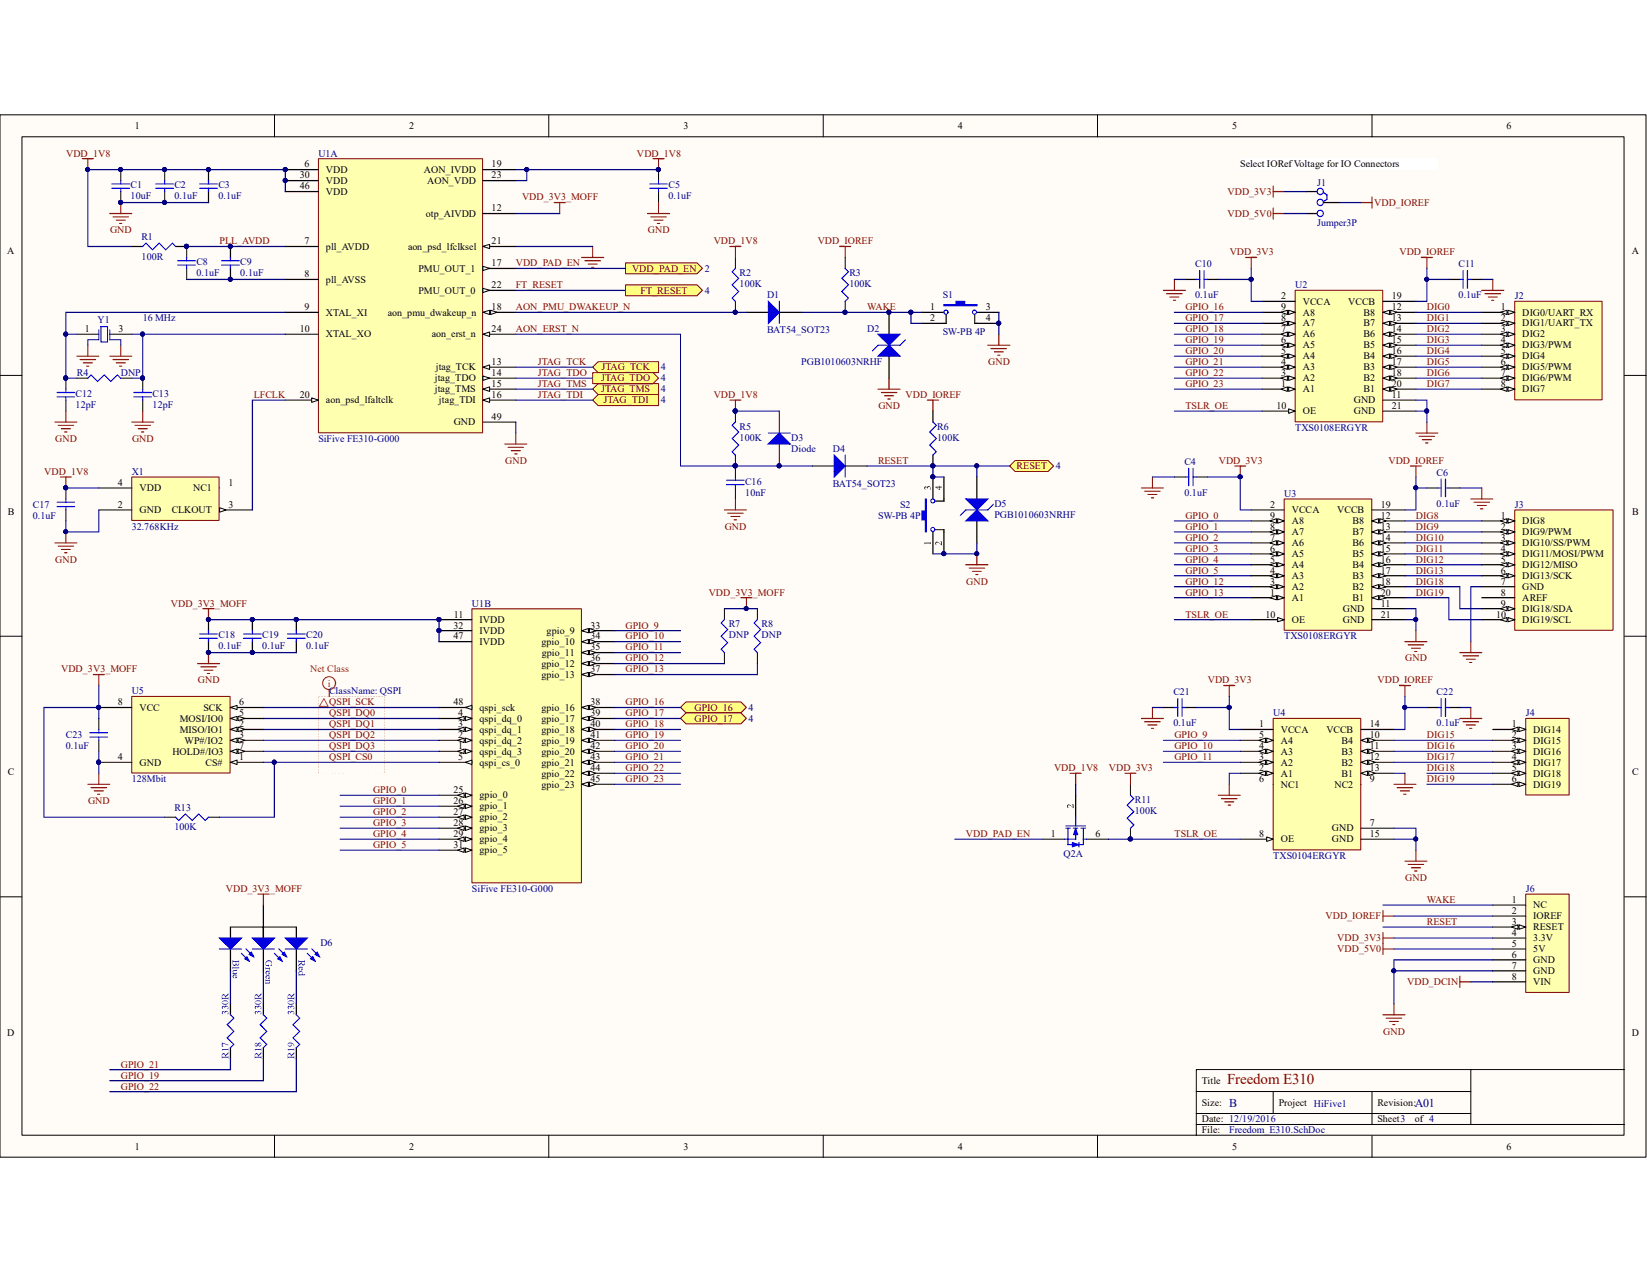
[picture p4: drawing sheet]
<svg xmlns="http://www.w3.org/2000/svg" width="279mm" height="216mm" viewBox="0 0 279 216" stroke-linecap="round" stroke-linejoin="round" font-family="sans-serif">
<defs><g id="words">
<text font-size="2.5" fill="#800000" x="208.2" y="183.9">Freedom E310</text>
<g font-size="2" fill="#000080">
<text x="208.5" y="187.7">B</text>
<text x="240" y="187.7">A01</text>
</g>
<g font-size="1.7">
<text x="22.9" y="21.9">1</text>
<text x="69.4" y="21.9">2</text>
<text x="116" y="21.9">3</text>
<text x="162.5" y="21.9">4</text>
<text x="209" y="21.9">5</text>
<text x="255.6" y="21.9">6</text>
<text x="51.6" y="28.4">6</text>
<text x="55.3" y="29.3">VDD</text>
<text x="71.9" y="29.3">AON_IVDD</text>
<text x="83.4" y="28.4">19</text>
<text x="210.4" y="28.4">Select IORefVoltage for IO Connectors</text>
<text x="50.8" y="30.3">30</text>
<text x="50.8" y="32.1">46</text>
<text x="55.3" y="31.2">VDD</text>
<text x="55.3" y="33.1">VDD</text>
<text x="72.5" y="31.2">AON_VDD</text>
<text x="83.4" y="30.3">23</text>
<text x="83.4" y="35.9">12</text>
<text x="51.6" y="41.4">7</text>
<text x="72.3" y="36.8">otp_AIVDD</text>
<text x="83.4" y="41.4">21</text>
<text x="1.2" y="43.1">A</text>
<text x="51.6" y="47">8</text>
<text x="55.3" y="42.4">pll_AVDD</text>
<text x="55.3" y="48">pll_AVSS</text>
<text x="69.2" y="42.4">aon_psd_lfclksel</text>
<text x="71" y="46.1">PMU_OUT_1</text>
<text x="83.4" y="45.2">17</text>
<text x="276.8" y="43.1">A</text>
<text x="51.6" y="52.6">9</text>
<text x="55.3" y="53.6">XTAL_XI</text>
<text x="65.8" y="53.6">aon_pmu_dwakeup_n</text>
<text x="71" y="49.8">PMU_OUT_0</text>
<text x="83.4" y="52.6">18</text>
<text x="83.4" y="48.9">22</text>
<text x="157.8" y="52.6">1</text>
<text x="167.2" y="52.6">3</text>
<text x="217.3" y="52.6">9</text>
<text x="217.3" y="50.8">2</text>
<text x="221" y="53.6">A8</text>
<text x="221" y="51.7">VCCA</text>
<text x="228.7" y="51.7">VCCB</text>
<text x="231.3" y="53.6">B8</text>
<text x="236.1" y="52.6">12</text>
<text x="236.1" y="50.8">19</text>
<text x="254.6" y="52.6">1</text>
<text x="258.2" y="53.6">DIG0/UART_RX</text>
<text x="14.4" y="56.3">1</text>
<text x="20.1" y="56.3">3</text>
<text x="50.8" y="56.3">10</text>
<text x="55.3" y="57.2">XTAL_XO</text>
<text x="73.2" y="57.2">aon_erst_n</text>
<text x="83.4" y="56.3">24</text>
<text x="157.8" y="54.5">2</text>
<text x="167.2" y="54.5">4</text>
<text x="217.3" y="58.2">6</text>
<text x="217.3" y="56.3">7</text>
<text x="217.3" y="54.5">8</text>
<text x="221" y="59.1">A5</text>
<text x="221" y="57.2">A6</text>
<text x="221" y="55.4">A7</text>
<text x="231.3" y="59.1">B5</text>
<text x="231.3" y="57.2">B6</text>
<text x="231.3" y="55.4">B7</text>
<text x="236.1" y="58.2">15</text>
<text x="236.1" y="56.3">14</text>
<text x="236.1" y="54.5">13</text>
<text x="254.6" y="54.5">2</text>
<text x="254.6" y="56.3">3</text>
<text x="254.6" y="58.2">4</text>
<text x="258.2" y="55.4">DIG1/UART_TX</text>
<text x="258.2" y="57.2">DIG2</text>
<text x="258.2" y="59.1">DIG3/PWM</text>
<text x="73.8" y="64.7">jtag_TDO</text>
<text x="73.9" y="62.8">jtag_TCK</text>
<text x="83.4" y="61.9">13</text>
<text x="83.4" y="63.8">14</text>
<text x="83.4" y="65.6">15</text>
<text x="217.3" y="65.6">1</text>
<text x="217.3" y="63.8">3</text>
<text x="217.3" y="61.9">4</text>
<text x="217.3" y="60">5</text>
<text x="221" y="64.7">A2</text>
<text x="221" y="62.8">A3</text>
<text x="221" y="61">A4</text>
<text x="231.3" y="64.7">B2</text>
<text x="231.3" y="62.8">B3</text>
<text x="231.3" y="61">B4</text>
<text x="236.1" y="65.6">20</text>
<text x="236.1" y="63.8">18</text>
<text x="236.1" y="61.9">17</text>
<text x="236.1" y="60">16</text>
<text x="254.6" y="60">5</text>
<text x="254.6" y="61.9">6</text>
<text x="254.6" y="63.8">7</text>
<text x="254.6" y="65.6">8</text>
<text x="258.2" y="61">DIG4</text>
<text x="258.2" y="62.8">DIG5/PWM</text>
<text x="258.2" y="64.7">DIG6/PWM</text>
<text x="50.8" y="67.5">20</text>
<text x="55.3" y="68.4">aon_psd_lfaltclk</text>
<text x="73.8" y="66.5">jtag_TMS</text>
<text x="74.5" y="68.4">jtag_TDI</text>
<text x="83.4" y="71.2">49</text>
<text x="83.4" y="67.5">16</text>
<text x="216.5" y="69.3">10</text>
<text x="221" y="66.5">A1</text>
<text x="221" y="70.3">OE</text>
<text x="229.7" y="68.4">GND</text>
<text x="229.7" y="70.3">GND</text>
<text x="231.3" y="66.5">B1</text>
<text x="236.1" y="67.5">11</text>
<text x="236.1" y="69.3">21</text>
<text x="258.2" y="66.5">DIG7</text>
<text x="77" y="72.1">GND</text>
<text x="20" y="82.4">4</text>
<text x="23.7" y="83.3">VDD</text>
<text x="32.8" y="83.3">NC1</text>
<text x="38.7" y="82.4">1</text>
<text x="1.3" y="87.3">B</text>
<text x="20" y="86.1">2</text>
<text x="23.7" y="87">GND</text>
<text x="29.1" y="87">CLKOUT</text>
<text x="38.7" y="86.1">3</text>
<text x="215.5" y="89.8">8</text>
<text x="215.5" y="88">9</text>
<text x="215.5" y="86.1">2</text>
<text x="219.2" y="88.9">A8</text>
<text x="219.2" y="87">VCCA</text>
<text x="226.9" y="87">VCCB</text>
<text x="229.4" y="88.9">B8</text>
<text x="234.2" y="89.8">13</text>
<text x="234.2" y="88">12</text>
<text x="234.2" y="86.1">19</text>
<text x="254.6" y="88">1</text>
<text x="254.6" y="89.8">2</text>
<text x="258.2" y="88.9">DIG8</text>
<text x="276.9" y="87.3">B</text>
<text x="215.5" y="95.4">5</text>
<text x="215.5" y="93.6">6</text>
<text x="215.5" y="91.7">7</text>
<text x="219.2" y="94.5">A5</text>
<text x="219.2" y="92.6">A6</text>
<text x="219.2" y="90.8">A7</text>
<text x="229.4" y="94.5">B5</text>
<text x="229.4" y="92.6">B6</text>
<text x="229.4" y="90.8">B7</text>
<text x="234.2" y="95.4">16</text>
<text x="234.2" y="93.6">15</text>
<text x="234.2" y="91.7">14</text>
<text x="254.6" y="91.7">3</text>
<text x="254.6" y="93.6">4</text>
<text x="254.6" y="95.4">5</text>
<text x="258.2" y="90.8">DIG9/PWM</text>
<text x="258.2" y="92.6">DIG10/SS/PWM</text>
<text x="258.2" y="94.5">DIG11/MOSI/PWM</text>
<text x="215.5" y="101">1</text>
<text x="215.5" y="99.1">3</text>
<text x="215.5" y="97.3">4</text>
<text x="219.2" y="101.9">A1</text>
<text x="219.2" y="100.1">A2</text>
<text x="219.2" y="98.2">A3</text>
<text x="219.2" y="96.4">A4</text>
<text x="229.4" y="101.9">B1</text>
<text x="229.4" y="100.1">B2</text>
<text x="229.4" y="98.2">B3</text>
<text x="229.4" y="96.4">B4</text>
<text x="234.2" y="101">20</text>
<text x="234.2" y="99.1">18</text>
<text x="234.2" y="97.3">17</text>
<text x="254.6" y="97.3">6</text>
<text x="254.6" y="99.1">7</text>
<text x="254.6" y="101">8</text>
<text x="258.2" y="96.4">DIG12/MISO</text>
<text x="258.2" y="98.2">DIG13/SCK</text>
<text x="258.2" y="100.1">GND</text>
<text x="258.2" y="101.9">AREF</text>
<text x="76.9" y="106.6">32</text>
<text x="77" y="104.7">11</text>
<text x="81.4" y="105.7">IVDD</text>
<text x="81.4" y="107.5">IVDD</text>
<text x="92.7" y="107.5">gpio_9</text>
<text x="100.2" y="106.6">33</text>
<text x="214.7" y="104.7">10</text>
<text x="219.2" y="105.7">OE</text>
<text x="227.8" y="103.8">GND</text>
<text x="227.8" y="105.7">GND</text>
<text x="234.2" y="102.9">11</text>
<text x="234.2" y="104.7">21</text>
<text x="253.8" y="104.7">10</text>
<text x="254.6" y="102.9">9</text>
<text x="258.2" y="103.8">DIG18/SDA</text>
<text x="258.2" y="105.7">DIG19/SCL</text>
<text x="76.9" y="108.5">47</text>
<text x="81.4" y="109.4">IVDD</text>
<text x="91.9" y="109.4">gpio_10</text>
<text x="91.9" y="113.1">gpio_12</text>
<text x="91.9" y="111.3">gpio_11</text>
<text x="100.2" y="108.5">34</text>
<text x="100.2" y="110.3">35</text>
<text x="100.2" y="112.2">36</text>
<text x="20" y="119.6">8</text>
<text x="40.6" y="119.6">6</text>
<text x="76.9" y="119.6">48</text>
<text x="91.9" y="115">gpio_13</text>
<text x="100.2" y="114">37</text>
<text x="100.2" y="119.6">38</text>
<text x="23.7" y="120.6">VCC</text>
<text x="30.5" y="124.2">MISO/IO1</text>
<text x="30.5" y="122.4">MOSI/IO0</text>
<text x="34.5" y="120.6">SCK</text>
<text x="40.6" y="123.3">2</text>
<text x="40.6" y="125.2">3</text>
<text x="40.6" y="121.5">5</text>
<text x="77.7" y="125.2">2</text>
<text x="77.7" y="123.3">3</text>
<text x="77.7" y="121.5">4</text>
<text x="81.4" y="124.2">qspi_dq_1</text>
<text x="81.4" y="122.4">qspi_dq_0</text>
<text x="81.4" y="120.6">qspi_sck</text>
<text x="91.9" y="120.6">gpio_16</text>
<text x="91.9" y="122.4">gpio_17</text>
<text x="91.9" y="124.2">gpio_18</text>
<text x="100.2" y="121.5">39</text>
<text x="100.2" y="123.3">40</text>
<text x="100.2" y="125.2">41</text>
<text x="213.6" y="125.2">5</text>
<text x="213.6" y="123.3">1</text>
<text x="217.3" y="124.2">VCCA</text>
<text x="225" y="124.2">VCCB</text>
<text x="232.4" y="125.2">10</text>
<text x="232.4" y="123.3">14</text>
<text x="256.5" y="123.3">1</text>
<text x="256.5" y="125.2">2</text>
<text x="260.1" y="124.2">DIG14</text>
<text x="1.3" y="131.5">C</text>
<text x="20" y="128.9">4</text>
<text x="23.7" y="129.8">GND</text>
<text x="29.3" y="128">HOLD#/IO3</text>
<text x="31.3" y="126.1">WP#/IO2</text>
<text x="34.9" y="129.8">CS#</text>
<text x="40.6" y="128.9">1</text>
<text x="40.6" y="127">7</text>
<text x="77.7" y="127">1</text>
<text x="77.7" y="128.9">5</text>
<text x="81.4" y="128">qspi_dq_3</text>
<text x="81.4" y="126.1">qspi_dq_2</text>
<text x="81.4" y="129.8">qspi_cs_0</text>
<text x="91.9" y="126.1">gpio_19</text>
<text x="91.9" y="128">gpio_20</text>
<text x="91.9" y="129.8">gpio_21</text>
<text x="91.9" y="131.7">gpio_22</text>
<text x="100.2" y="127">42</text>
<text x="100.2" y="128.9">43</text>
<text x="100.2" y="130.8">44</text>
<text x="213.6" y="130.8">2</text>
<text x="213.6" y="128.9">3</text>
<text x="213.6" y="127">4</text>
<text x="217.3" y="131.7">A1</text>
<text x="217.3" y="129.8">A2</text>
<text x="217.3" y="128">A3</text>
<text x="217.3" y="126.1">A4</text>
<text x="227.6" y="131.7">B1</text>
<text x="227.6" y="129.8">B2</text>
<text x="227.6" y="128">B3</text>
<text x="227.6" y="126.1">B4</text>
<text x="232.4" y="130.8">13</text>
<text x="232.4" y="128.9">12</text>
<text x="232.4" y="127">11</text>
<text x="256.5" y="127">3</text>
<text x="256.5" y="128.9">4</text>
<text x="256.5" y="130.8">5</text>
<text x="260.1" y="126.1">DIG15</text>
<text x="260.1" y="128">DIG16</text>
<text x="260.1" y="129.8">DIG17</text>
<text x="260.1" y="131.7">DIG18</text>
<text x="276.9" y="131.5">C</text>
<text x="76.9" y="134.5">25</text>
<text x="76.9" y="136.4">26</text>
<text x="81.4" y="135.4">gpio_0</text>
<text x="81.4" y="137.3">gpio_1</text>
<text x="91.9" y="133.6">gpio_23</text>
<text x="100.2" y="132.6">45</text>
<text x="213.6" y="132.6">6</text>
<text x="217.3" y="133.6">NC1</text>
<text x="226.4" y="133.6">NC2</text>
<text x="232.4" y="132.6">9</text>
<text x="256.5" y="132.6">6</text>
<text x="260.1" y="133.6">DIG19</text>
<text x="76.9" y="138.2">27</text>
<text x="76.9" y="140.1">28</text>
<text x="76.9" y="141.9">29</text>
<text x="76.9" y="143.8">31</text>
<text x="81.4" y="139.1">gpio_2</text>
<text x="81.4" y="141">gpio_3</text>
<text x="81.4" y="142.9">gpio_4</text>
<text x="178.3" y="141.9">1</text>
<text x="185.8" y="141.9">6</text>
<text x="213.6" y="141.9">8</text>
<text x="217.3" y="142.9">OE</text>
<text x="225.9" y="141">GND</text>
<text x="225.9" y="142.9">GND</text>
<text x="232.4" y="140.1">7</text>
<text x="232.4" y="141.9">15</text>
<text x="81.4" y="144.7">gpio_5</text>
<text x="256.5" y="153.1">1</text>
<text x="256.5" y="155">2</text>
<text x="260.1" y="154.1">NC</text>
<text x="260.1" y="155.9">IOREF</text>
<text x="256.5" y="156.8">3</text>
<text x="256.5" y="158.7">4</text>
<text x="256.5" y="160.6">5</text>
<text x="260.1" y="157.8">RESET</text>
<text x="260.1" y="159.6">3.3V</text>
<text x="260.1" y="161.5">5V</text>
<text x="256.5" y="162.4">6</text>
<text x="256.5" y="164.3">7</text>
<text x="256.5" y="166.2">8</text>
<text x="260.1" y="163.4">GND</text>
<text x="260.1" y="165.2">GND</text>
<text x="260.1" y="167.1">VIN</text>
<text x="1.2" y="175.7">D</text>
<text x="276.8" y="175.7">D</text>
<text x="203.9" y="183.9">Title</text>
<text x="203.9" y="187.6">Size:</text>
<text x="203.9" y="190.4">Date: 12/19/2016</text>
<text x="216.9" y="187.6">Project HiFive1</text>
<text x="233.7" y="187.6">Revision:</text>
<text x="233.7" y="190.4">Sheet3</text>
<text x="240" y="190.4">of 4</text>
<text x="22.9" y="195">1</text>
<text x="69.4" y="195">2</text>
<text x="116" y="195">3</text>
<text x="162.5" y="195">4</text>
<text x="203.9" y="192.2">File:</text>
<text x="209" y="195">5</text>
<text x="255.6" y="195">6</text>
</g>
<g font-size="1.7" fill="#800000">
<text x="11.2" y="26.5">VDD_1V8</text>
<text x="108" y="26.5">VDD_1V8</text>
<text x="88.6" y="34">VDD_3V3_MOFF</text>
<text x="208.2" y="33.1">VDD_3V3</text>
<text x="233.1" y="34.9">VDD_IOREF</text>
<text x="18.7" y="39.6">GND</text>
<text x="37.3" y="41.4">PLL_AVDD</text>
<text x="109.9" y="39.6">GND</text>
<text x="121.1" y="41.4">VDD_1V8</text>
<text x="138.7" y="41.4">VDD_IOREF</text>
<text x="208.2" y="36.8">VDD_5V0</text>
<text x="87.5" y="45.2">VDD_PAD_EN</text>
<text x="107.2" y="46.1">VDD_PAD_EN</text>
<text x="208.6" y="43.3">VDD_3V3</text>
<text x="237.4" y="43.3">VDD_IOREF</text>
<text x="87.5" y="48.9">FT_RESET</text>
<text x="87.5" y="52.6">AON_PMU_DWAKEUP_N</text>
<text x="108.7" y="49.8">FT_RESET</text>
<text x="147.1" y="52.6">WAKE</text>
<text x="201.1" y="52.6">GPIO_16</text>
<text x="242.1" y="52.6">DIG0</text>
<text x="87.5" y="56.3">AON_ERST_N</text>
<text x="201.1" y="54.5">GPIO_17</text>
<text x="201.1" y="56.3">GPIO_18</text>
<text x="201.1" y="58.2">GPIO_19</text>
<text x="242.1" y="54.5">DIG1</text>
<text x="242.1" y="56.3">DIG2</text>
<text x="242.1" y="58.2">DIG3</text>
<text x="91.2" y="61.9">JTAG_TCK</text>
<text x="91.2" y="63.8">JTAG_TDO</text>
<text x="91.2" y="65.6">JTAG_TMS</text>
<text x="102" y="64.7">JTAG_TDO</text>
<text x="102" y="62.8">JTAG_TCK</text>
<text x="167.6" y="61.9">GND</text>
<text x="201.1" y="60">GPIO_20</text>
<text x="201.1" y="61.9">GPIO_21</text>
<text x="201.1" y="63.8">GPIO_22</text>
<text x="201.1" y="65.6">GPIO_23</text>
<text x="242.1" y="60">DIG4</text>
<text x="242.1" y="61.9">DIG5</text>
<text x="242.1" y="63.8">DIG6</text>
<text x="242.1" y="65.6">DIG7</text>
<text x="43.1" y="67.5">LFCLK</text>
<text x="91.2" y="67.5">JTAG_TDI</text>
<text x="102" y="66.5">JTAG_TMS</text>
<text x="102.4" y="68.4">JTAG_TDI</text>
<text x="121.1" y="67.5">VDD_1V8</text>
<text x="149" y="69.3">GND</text>
<text x="153.6" y="67.5">VDD_IOREF</text>
<text x="201.1" y="69.3">TSLR_OE</text>
<text x="9.4" y="74.9">GND</text>
<text x="22.4" y="74.9">GND</text>
<text x="7.5" y="80.5">VDD_1V8</text>
<text x="85.7" y="78.7">GND</text>
<text x="149" y="78.7">RESET</text>
<text x="172.5" y="79.6">RESET</text>
<text x="206.8" y="78.7">VDD_3V3</text>
<text x="235.5" y="78.7">VDD_IOREF</text>
<text x="122.9" y="89.8">GND</text>
<text x="201.1" y="88">GPIO_0</text>
<text x="201.1" y="89.8">GPIO_1</text>
<text x="240.2" y="88">DIG8</text>
<text x="240.2" y="89.8">DIG9</text>
<text x="9.4" y="95.4">GND</text>
<text x="201.1" y="91.7">GPIO_2</text>
<text x="201.1" y="93.6">GPIO_3</text>
<text x="201.1" y="95.4">GPIO_4</text>
<text x="240.2" y="91.7">DIG10</text>
<text x="240.2" y="93.6">DIG11</text>
<text x="240.2" y="95.4">DIG12</text>
<text x="120.2" y="101">VDD_3V3_MOFF</text>
<text x="163.9" y="99.1">GND</text>
<text x="201.1" y="97.3">GPIO_5</text>
<text x="201.1" y="99.1">GPIO_12</text>
<text x="201.1" y="101">GPIO_13</text>
<text x="240.2" y="97.3">DIG13</text>
<text x="240.2" y="99.1">DIG18</text>
<text x="240.2" y="101">DIG19</text>
<text x="29" y="102.9">VDD_3V3_MOFF</text>
<text x="106.1" y="106.6">GPIO_9</text>
<text x="201.1" y="104.7">TSLR_OE</text>
<text x="106.1" y="108.5">GPIO_10</text>
<text x="106.1" y="110.3">GPIO_11</text>
<text x="106.1" y="112.2">GPIO_12</text>
<text x="238.4" y="112.2">GND</text>
<text x="10.4" y="114">VDD_3V3_MOFF</text>
<text x="33.6" y="115.9">GND</text>
<text x="55.8" y="119.6">QSPI_SCK</text>
<text x="106.1" y="114">GPIO_13</text>
<text x="106.1" y="119.6">GPIO_16</text>
<text x="204.9" y="115.9">VDD_3V3</text>
<text x="233.7" y="115.9">VDD_IOREF</text>
<text x="55.8" y="121.5">QSPI_DQ0</text>
<text x="55.8" y="123.3">QSPI_DQ1</text>
<text x="55.8" y="125.2">QSPI_DQ2</text>
<text x="106.1" y="121.5">GPIO_17</text>
<text x="106.1" y="123.3">GPIO_18</text>
<text x="106.1" y="125.2">GPIO_19</text>
<text x="117.8" y="120.6">GPIO_16</text>
<text x="117.8" y="122.4">GPIO_17</text>
<text x="199.2" y="125.2">GPIO_9</text>
<text x="242.1" y="125.2">DIG15</text>
<text x="55.8" y="127">QSPI_DQ3</text>
<text x="55.8" y="128.9">QSPI_CS0</text>
<text x="106.1" y="127">GPIO_20</text>
<text x="106.1" y="128.9">GPIO_21</text>
<text x="106.1" y="130.8">GPIO_22</text>
<text x="178.8" y="130.8">VDD_1V8</text>
<text x="188.1" y="130.8">VDD_3V3</text>
<text x="199.2" y="127">GPIO_10</text>
<text x="199.2" y="128.9">GPIO_11</text>
<text x="242.1" y="127">DIG16</text>
<text x="242.1" y="128.9">DIG17</text>
<text x="242.1" y="130.8">DIG18</text>
<text x="14.9" y="136.4">GND</text>
<text x="63.3" y="134.5">GPIO_0</text>
<text x="63.3" y="136.4">GPIO_1</text>
<text x="106.1" y="132.6">GPIO_23</text>
<text x="242.1" y="132.6">DIG19</text>
<text x="63.3" y="138.2">GPIO_2</text>
<text x="63.3" y="140.1">GPIO_3</text>
<text x="63.3" y="141.9">GPIO_4</text>
<text x="63.3" y="143.8">GPIO_5</text>
<text x="163.9" y="141.9">VDD_PAD_EN</text>
<text x="199.2" y="141.9">TSLR_OE</text>
<text x="238.4" y="149.4">GND</text>
<text x="38.3" y="151.3">VDD_3V3_MOFF</text>
<text x="224.9" y="155.9">VDD_IOREF</text>
<text x="242.1" y="153.1">WAKE</text>
<text x="226.9" y="159.6">VDD_3V3</text>
<text x="226.9" y="161.5">VDD_5V0</text>
<text x="242.1" y="156.8">RESET</text>
<text x="238.7" y="167.1">VDD_DCIN</text>
<text x="234.7" y="175.5">GND</text>
<text x="20.5" y="181.1">GPIO_21</text>
<text x="20.5" y="182.9">GPIO_19</text>
<text x="20.5" y="184.8">GPIO_22</text>
</g>
<g font-size="1.7" fill="#000080">
<text x="54" y="26.5">U1A</text>
<text x="22.1" y="31.9">C1</text>
<text x="22.1" y="33.8">10uF</text>
<text x="29.6" y="31.9">C2</text>
<text x="29.6" y="33.8">0.1uF</text>
<text x="37" y="31.9">C3</text>
<text x="37" y="33.8">0.1uF</text>
<text x="113.4" y="31.9">C5</text>
<text x="113.4" y="33.8">0.1uF</text>
<text x="223.4" y="31.6">J1</text>
<text x="24" y="40.7">R1</text>
<text x="223.4" y="38.3">Jumper3P</text>
<text x="24" y="44">100R</text>
<text x="33.3" y="45">C8</text>
<text x="33.3" y="46.8">0.1uF</text>
<text x="40.8" y="45">C9</text>
<text x="40.8" y="46.8">0.1uF</text>
<text x="119.5" y="46.1">2</text>
<text x="125.5" y="46.8">R2</text>
<text x="144.1" y="46.8">R3</text>
<text x="202.8" y="45.3">C10</text>
<text x="247.4" y="45.3">C11</text>
<text x="119.5" y="49.8">4</text>
<text x="125.5" y="48.7">100K</text>
<text x="130.1" y="50.5">D1</text>
<text x="144.1" y="48.7">100K</text>
<text x="159.9" y="50.5">S1</text>
<text x="202.8" y="50.5">0.1uF</text>
<text x="219.7" y="48.9">U2</text>
<text x="247.4" y="50.5">0.1uF</text>
<text x="257" y="50.8">J2</text>
<text x="16.6" y="54.8">Y1</text>
<text x="24.2" y="54.5">16 MHz</text>
<text x="130.1" y="56.5">BAT54_SOT23</text>
<text x="147.1" y="56.3">D2</text>
<text x="159.9" y="56.9">SW-PB 4P</text>
<text x="13" y="63.8">R4</text>
<text x="20.5" y="63.8">DNP</text>
<text x="112.1" y="62.8">4</text>
<text x="112.1" y="64.7">4</text>
<text x="135.9" y="61.9">PGB1010603NRHF</text>
<text x="12.8" y="67.3">C12</text>
<text x="12.8" y="69.2">12pF</text>
<text x="25.9" y="67.3">C13</text>
<text x="25.9" y="69.2">12pF</text>
<text x="112.1" y="66.5">4</text>
<text x="112.1" y="68.4">4</text>
<text x="54" y="74.9">SiFive FE310-G000</text>
<text x="125.5" y="72.9">R5</text>
<text x="125.5" y="74.8">100K</text>
<text x="134.2" y="74.8">D3</text>
<text x="134.2" y="76.6">Diode</text>
<text x="141.3" y="76.6">D4</text>
<text x="159" y="72.9">R6</text>
<text x="159" y="74.8">100K</text>
<text x="219.7" y="73.1">TXS0108ERGYR</text>
<text x="22.4" y="80.5">X1</text>
<text x="126.4" y="82.2">C16</text>
<text x="141.3" y="82.5">BAT54_SOT23</text>
<text x="179.1" y="79.6">4</text>
<text x="200.9" y="78.9">C4</text>
<text x="243.7" y="80.7">C6</text>
<text x="5.6" y="86.1">C17</text>
<text x="5.6" y="88">0.1uF</text>
<text x="22.4" y="89.8">32.768KHz</text>
<text x="126.4" y="84.1">10nF</text>
<text x="149" y="88">SW-PB 4P</text>
<text x="152.7" y="86.1">S2</text>
<text x="168.7" y="85.9">D5</text>
<text x="168.7" y="87.8">PGB1010603NRHF</text>
<text x="200.9" y="84.1">0.1uF</text>
<text x="217.8" y="84.2">U3</text>
<text x="243.7" y="85.9">0.1uF</text>
<text x="257" y="86.1">J3</text>
<text x="80.1" y="102.9">U1B</text>
<text x="123.6" y="106.4">R7</text>
<text x="129.2" y="106.4">R8</text>
<text x="37" y="108.2">C18</text>
<text x="37" y="110.1">0.1uF</text>
<text x="44.5" y="108.2">C19</text>
<text x="44.5" y="110.1">0.1uF</text>
<text x="51.9" y="108.2">C20</text>
<text x="51.9" y="110.1">0.1uF</text>
<text x="123.6" y="108.2">DNP</text>
<text x="129.2" y="108.2">DNP</text>
<text x="217.8" y="108.5">TXS0108ERGYR</text>
<text x="22.4" y="117.8">U5</text>
<text x="55.8" y="117.8">ClassName: QSPI</text>
<text x="199.1" y="117.9">C21</text>
<text x="243.7" y="117.9">C22</text>
<text x="11.2" y="125.2">C23</text>
<text x="127" y="120.6">4</text>
<text x="127" y="122.4">4</text>
<text x="199.1" y="123.1">0.1uF</text>
<text x="216" y="121.5">U4</text>
<text x="243.7" y="123.1">0.1uF</text>
<text x="258.8" y="121.5">J4</text>
<text x="11.2" y="127">0.1uF</text>
<text x="22.4" y="132.6">128Mbit</text>
<text x="29.6" y="137.5">R13</text>
<text x="192.5" y="136.2">R11</text>
<text x="29.6" y="140.8">100K</text>
<text x="192.5" y="138">100K</text>
<text x="180.4" y="145.3">Q2A</text>
<text x="216" y="145.7">TXS0104ERGYR</text>
<text x="80.1" y="151.3">SiFive FE310-G000</text>
<text x="258.8" y="151.3">J6</text>
<text x="54.4" y="160.4">D6</text>
<text x="208.5" y="192.2">Freedom_E310.SchDoc</text>
</g>
<g font-size="1.7" fill="#f00">
<text x="52.6" y="114">Net Class</text>
<text x="55.6" y="116.5">i</text>
</g>
</g></defs>
<path d="M0 19.4h279.3v176.9h-279.3z" fill="#fffcf8"/>
<path d="M0 19.5h279.2v176.8h-279.2z" fill="none" stroke="#000" stroke-width=".17"/>
<path d="M3.7 23.2h271.8v169.3h-271.8z" fill="#fffcf8"/>
<g fill="none" stroke="#000" stroke-width=".17">
<path d="M46.6 19.5v3.7M93.1 19.5v3.7M139.7 19.5v3.7M186.2 19.5v3.7M232.7 19.5v3.7M3.7 23.2h271.8v169.3h-271.8zM0 63.7h3.7M275.6 63.7h3.7M0 107.9h3.7M275.6 107.9h3.7M0 152.1h3.7M275.6 152.1h3.7"/>
<path d="M46.6 192.6v3.7M93.1 192.6v3.7M139.7 192.6v3.7M186.2 192.6v3.7M202.9 185.1h46.6M202.9 190.7h72.7M202.9 188.8h46.6M216 185.1v3.7M232.7 185.1v5.6M232.7 192.6v3.7M249.5 181.4v9.3M275.6 181.4h-72.7v11.2"/>
</g>
<path d="M27.9 28.7l.1 .1-.1 1.9z" fill="#000"/>
<circle cx="27.9" cy="28.7" r=".34" fill="#000080"/>
<circle cx="27.9" cy="28.7" r=".34" fill="none" stroke="#000080" stroke-width=".17"/>
<path d="M27.9 32.4l.1 .1-.1 2z" fill="#000"/>
<circle cx="27.9" cy="34.3" r=".34" fill="#000080"/>
<circle cx="27.9" cy="34.3" r=".34" fill="none" stroke="#000080" stroke-width=".17"/>
<g fill="#00f">
<path d="M26.4 31.9h3.1l-.1 .1h-2.9z"/>
<path d="M26.4 31.1l3.1 .1-3 .1z"/>
<path d="M27.9 30.6h.1l-.1 .7z"/>
<path d="M27.9 31.9h.1l-.1 .7z"/>
</g>
<circle cx="27.9" cy="28.7" r=".34" fill="#000080"/>
<circle cx="27.9" cy="28.7" r=".34" fill="none" stroke="#000080" stroke-width=".17"/>
<circle cx="27.9" cy="34.3" r=".34" fill="#000080"/>
<circle cx="27.9" cy="34.3" r=".34" fill="none" stroke="#000080" stroke-width=".17"/>
<path d="M35.3 28.7l.2 .1-.1 1.9-.1-.1z" fill="#000"/>
<circle cx="35.4" cy="28.7" r=".34" fill="#000080"/>
<circle cx="35.4" cy="28.7" r=".34" fill="none" stroke="#000080" stroke-width=".17"/>
<path d="M35.3 32.4l.2 .1-.1 2-.1-.1z" fill="#000"/>
<g fill="#00f">
<path d="M33.8 31.9h3.2l-.1 .1h-3z"/>
<path d="M33.8 31.1l3.2 .1-3.1 .1z"/>
<path d="M35.3 30.6h.2l-.1 .7-.1-.1z"/>
<path d="M35.3 31.9h.2l-.1 .7-.1-.1z"/>
</g>
<circle cx="35.4" cy="28.7" r=".34" fill="#000080"/>
<circle cx="35.4" cy="28.7" r=".34" fill="none" stroke="#000080" stroke-width=".17"/>
<path d="M22.3 41.7l2 .1-.1 .1h-1.8zM29.7 41.7l2 .1v.1h-1.9z" fill="#000"/>
<circle cx="31.6" cy="41.8" r=".34" fill="#000080"/>
<circle cx="31.6" cy="41.8" r=".34" fill="none" stroke="#000080" stroke-width=".17"/>
<path d="M24.1 41.7l.7-.6 1.1 1.1 1.1-1.1 1.1 1.1 1.2-1.1 .6 .7-.2 .1-.4-.5-1.2 1.1-1.1-1.1-1.1 1.1-1.1-1.1-.5 .5h-.2z" fill="#00f"/>
<circle cx="31.6" cy="41.8" r=".34" fill="#000080"/>
<circle cx="31.6" cy="41.8" r=".34" fill="none" stroke="#000080" stroke-width=".17"/>
<path d="M31.6 41.7l.2 .1-.1 2z" fill="#000"/>
<circle cx="31.6" cy="41.8" r=".34" fill="#000080"/>
<circle cx="31.6" cy="41.8" r=".34" fill="none" stroke="#000080" stroke-width=".17"/>
<path d="M31.6 45.5h.1v2z" fill="#000"/>
<g fill="#00f">
<path d="M30.1 44.9l3.1 .1h-3z"/>
<path d="M30.1 44.1h3l.1 .1-3 .1z"/>
<path d="M31.6 43.6h.1v.7z"/>
<path d="M31.6 44.9l.2 .1-.1 .6z"/>
</g>
<circle cx="31.6" cy="41.8" r=".34" fill="#000080"/>
<circle cx="31.6" cy="41.8" r=".34" fill="none" stroke="#000080" stroke-width=".17"/>
<path d="M39 41.7l.2 .1-.1 2-.1-.2z" fill="#000"/>
<circle cx="39.1" cy="41.8" r=".34" fill="#000080"/>
<circle cx="39.1" cy="41.8" r=".34" fill="none" stroke="#000080" stroke-width=".17"/>
<path d="M39 45.5h.2l-.1 2-.1-.1z" fill="#000"/>
<circle cx="39.1" cy="47.4" r=".34" fill="#000080"/>
<circle cx="39.1" cy="47.4" r=".34" fill="none" stroke="#000080" stroke-width=".17"/>
<g fill="#00f">
<path d="M37.5 44.9l3.2 .1h-3.1z"/>
<path d="M37.5 44.1h3.1l.1 .1-3.1 .1z"/>
<path d="M39 43.6h.2l-.1 .7-.1-.1z"/>
<path d="M39 44.9l.2 .1-.1 .6-.1-.1z"/>
</g>
<circle cx="39.1" cy="41.8" r=".34" fill="#000080"/>
<circle cx="39.1" cy="41.8" r=".34" fill="none" stroke="#000080" stroke-width=".17"/>
<circle cx="39.1" cy="47.4" r=".34" fill="#000080"/>
<circle cx="39.1" cy="47.4" r=".34" fill="none" stroke="#000080" stroke-width=".17"/>
<g fill="#800000">
<path d="M18.6 36.1h3.8v.1l-3.8 .1z"/>
<path d="M19.1 36.7l2.8 .1-2.7 .1z"/>
<path d="M19.7 37.3h1.6l-1.6 .1z"/>
<path d="M20.2 37.8l.5 .1-.4 .1z"/>
<path d="M20.4 34.3l.2 .1-.1 1.9z"/>
</g>
<circle cx="20.4" cy="34.3" r=".34" fill="#000080"/>
<circle cx="20.4" cy="34.3" r=".34" fill="none" stroke="#000080" stroke-width=".17"/>
<g fill="#800000">
<path d="M13.9 26.8h1.9l.1 .1-1.9 .1z"/>
<path d="M14.8 26.8l.2 .1-.1 2z"/>
</g>
<circle cx="14.9" cy="28.7" r=".34" fill="#000080"/>
<circle cx="14.9" cy="28.7" r=".34" fill="none" stroke="#000080" stroke-width=".17"/>
<path d="M111.7 28.7l.1 .1-.1 1.9z" fill="#000"/>
<circle cx="111.7" cy="28.7" r=".34" fill="#000080"/>
<circle cx="111.7" cy="28.7" r=".34" fill="none" stroke="#000080" stroke-width=".17"/>
<path d="M111.7 32.4l.1 .1-.1 2z" fill="#000"/>
<g fill="#00f">
<path d="M110.2 31.9h3.1l-.1 .1h-3z"/>
<path d="M110.2 31.1l3.1 .1-3.1 .1z"/>
<path d="M111.7 30.6h.1l-.1 .7z"/>
<path d="M111.7 31.9h.1l-.1 .7z"/>
</g>
<circle cx="111.7" cy="28.7" r=".34" fill="#000080"/>
<circle cx="111.7" cy="28.7" r=".34" fill="none" stroke="#000080" stroke-width=".17"/>
<g fill="#800000">
<path d="M109.8 36.1h3.8l.1 .1-3.8 .1z"/>
<path d="M110.3 36.7l2.8 .1-2.7 .1z"/>
<path d="M110.9 37.3h1.7l-1.6 .1z"/>
<path d="M111.5 37.8l.5 .1-.5 .1z"/>
<path d="M111.7 34.3l.1 .1-.1 1.9z"/>
<path d="M110.7 26.8h1.9l.1 .1-1.9 .1z"/>
<path d="M111.7 26.8l.1 .1-.1 2z"/>
</g>
<circle cx="111.7" cy="28.7" r=".34" fill="#000080"/>
<circle cx="111.7" cy="28.7" r=".34" fill="none" stroke="#000080" stroke-width=".17"/>
<path d="M35.3 105l.2 .1-.1 2-.1-.1z" fill="#000"/>
<circle cx="35.4" cy="105.1" r=".34" fill="#000080"/>
<circle cx="35.4" cy="105.1" r=".34" fill="none" stroke="#000080" stroke-width=".17"/>
<path d="M35.3 108.7l.2 .1-.1 2-.1-.1z" fill="#000"/>
<circle cx="35.4" cy="110.7" r=".34" fill="#000080"/>
<circle cx="35.4" cy="110.7" r=".34" fill="none" stroke="#000080" stroke-width=".17"/>
<g fill="#00f">
<path d="M33.8 108.2h3.2l-.1 .2h-3z"/>
<path d="M33.8 107.5h3.2l-3.1 .1z"/>
<path d="M35.3 106.9l.2 .1-.1 .6-.1-.1z"/>
<path d="M35.3 108.2h.2l-.1 .7-.1-.1z"/>
</g>
<circle cx="35.4" cy="105.1" r=".34" fill="#000080"/>
<circle cx="35.4" cy="105.1" r=".34" fill="none" stroke="#000080" stroke-width=".17"/>
<circle cx="35.4" cy="110.7" r=".34" fill="#000080"/>
<circle cx="35.4" cy="110.7" r=".34" fill="none" stroke="#000080" stroke-width=".17"/>
<path d="M42.7 105l.2 .1-.1 2-.1-.1z" fill="#000"/>
<circle cx="42.8" cy="105.1" r=".34" fill="#000080"/>
<circle cx="42.8" cy="105.1" r=".34" fill="none" stroke="#000080" stroke-width=".17"/>
<path d="M42.7 108.7l.2 .1-.1 2-.1-.1z" fill="#000"/>
<circle cx="42.8" cy="110.7" r=".34" fill="#000080"/>
<circle cx="42.8" cy="110.7" r=".34" fill="none" stroke="#000080" stroke-width=".17"/>
<g fill="#00f">
<path d="M41.3 108.2h3.1l-.1 .2h-3z"/>
<path d="M41.3 107.5h3.1l-3.1 .1z"/>
<path d="M42.7 106.9l.2 .1-.1 .6-.1-.1z"/>
<path d="M42.7 108.2h.2l-.1 .7-.1-.1z"/>
</g>
<circle cx="42.8" cy="105.1" r=".34" fill="#000080"/>
<circle cx="42.8" cy="105.1" r=".34" fill="none" stroke="#000080" stroke-width=".17"/>
<circle cx="42.8" cy="110.7" r=".34" fill="#000080"/>
<circle cx="42.8" cy="110.7" r=".34" fill="none" stroke="#000080" stroke-width=".17"/>
<path d="M50.2 105l.2 .1-.1 2-.1-.1z" fill="#000"/>
<circle cx="50.2" cy="105.1" r=".34" fill="#000080"/>
<circle cx="50.2" cy="105.1" r=".34" fill="none" stroke="#000080" stroke-width=".17"/>
<path d="M50.2 108.7l.2 .1-.1 2-.1-.1z" fill="#000"/>
<g fill="#00f">
<path d="M48.7 108.2h3.2l-.1 .2h-3z"/>
<path d="M48.7 107.5h3.2l-3.1 .1z"/>
<path d="M50.2 106.9l.2 .1-.1 .6-.1-.1z"/>
<path d="M50.2 108.2h.2l-.1 .7-.1-.1z"/>
</g>
<circle cx="50.2" cy="105.1" r=".34" fill="#000080"/>
<circle cx="50.2" cy="105.1" r=".34" fill="none" stroke="#000080" stroke-width=".17"/>
<g fill="#800000">
<path d="M33.5 112.5h3.8v.1h-3.8z"/>
<path d="M34 113h2.7l.1 .1-2.7 .1z"/>
<path d="M34.6 113.6l1.6 .1h-1.6z"/>
<path d="M35.1 114.2h.5l-.4 .1z"/>
<path d="M35.3 110.6l.2 .1-.1 1.9-.1-.1z"/>
</g>
<circle cx="35.4" cy="110.7" r=".34" fill="#000080"/>
<circle cx="35.4" cy="110.7" r=".34" fill="none" stroke="#000080" stroke-width=".17"/>
<g fill="#800000">
<path d="M34.4 103.2l1.9-.1 .1 .2h-1.9z"/>
<path d="M35.3 103.2l.2 .1-.1 1.9-.1-.1z"/>
</g>
<circle cx="35.4" cy="105.1" r=".34" fill="#000080"/>
<circle cx="35.4" cy="105.1" r=".34" fill="none" stroke="#000080" stroke-width=".17"/>
<path d="M13 56.6l3.8 .1-3.8 .1zM18.6 56.6l3.8 .1-3.8 .1z" fill="#000"/>
<g fill="#00f">
<path d="M18.6 55.9l.1 .1-.1 1.5z"/>
<path d="M17 55.3l1.3 .1-.1 .1h-1.1z"/>
<path d="M16.7 55.9l.1 .1v1.5z"/>
<path d="M17 55.3l.2 .1v2.5h1v-2.5l.1-.1v2.8h-1.3z"/>
</g>
<g fill="#000">
<path d="M11.1 64.1h.2l-.1 2z"/>
<circle cx="16.7" cy="57.6" r=".1"/>
<circle cx="18.6" cy="57.6" r=".1"/>
</g>
<circle cx="11.1" cy="64.1" r=".35" fill="#000080"/>
<circle cx="11.1" cy="64.1" r=".35" fill="none" stroke="#000080" stroke-width=".17"/>
<path d="M11.1 67.8l.2 .1-.1 1.9z" fill="#000"/>
<g fill="#00f">
<path d="M9.6 67.3h3.1l-3 .1z"/>
<path d="M9.6 66.5h3.1v.2h-3z"/>
<path d="M11.1 65.9l.2 .1-.1 .7z"/>
<path d="M11.1 67.3h.2l-.1 .6z"/>
</g>
<circle cx="11.1" cy="64.1" r=".35" fill="#000080"/>
<circle cx="11.1" cy="64.1" r=".35" fill="none" stroke="#000080" stroke-width=".17"/>
<path d="M24.2 64.1h.1l-.1 2z" fill="#000"/>
<circle cx="24.2" cy="64.1" r=".35" fill="#000080"/>
<circle cx="24.2" cy="64.1" r=".35" fill="none" stroke="#000080" stroke-width=".17"/>
<path d="M24.2 67.8l.1 .1-.1 1.9z" fill="#000"/>
<g fill="#00f">
<path d="M22.6 67.3h3.2l-3.1 .1z"/>
<path d="M22.6 66.5h3.2l-.1 .2h-3z"/>
<path d="M24.2 65.9l.1 .1-.1 .7z"/>
<path d="M24.2 67.3h.1l-.1 .6z"/>
</g>
<circle cx="24.2" cy="64.1" r=".35" fill="#000080"/>
<circle cx="24.2" cy="64.1" r=".35" fill="none" stroke="#000080" stroke-width=".17"/>
<g fill="#800000">
<path d="M9.3 71.5l3.8 .1-3.8 .1z"/>
<path d="M9.8 72.1h2.8l-2.7 .1z"/>
<path d="M10.4 72.6l1.6 .1-.1 .1h-1.5z"/>
<path d="M10.9 73.2h.4l.1 .1h-.5z"/>
<path d="M11.1 69.7h.2l-.1 2z"/>
<path d="M22.3 71.5l3.9 .1-3.8 .1z"/>
<path d="M22.8 72.1h2.8l-2.7 .1z"/>
<path d="M23.4 72.6l1.7 .1-.2 .1h-1.4z"/>
<path d="M23.9 73.2h.5l.1 .1-.5 .1z"/>
<path d="M24.2 69.7h.1l-.1 2z"/>
</g>
<path d="M13 64.1h2l-2 .1zM20.4 64.1h2l-1.9 .1z" fill="#000"/>
<path d="M14.8 64.1l.7-.6 1.1 1.1 1.1-1.1 1.1 1.1 1.1-1.1 .7 .6-.2 .1-.5-.5-1.1 1.1-1.1-1.1-1.1 1.1-1.1-1.1-.6 .6z" fill="#00f"/>
<path d="M22.3 118.1h16.8v13h-16.8z" fill="#ffffb0"/>
<path d="M22.4 118.1h16.6v13h-16.6z" fill="none" stroke="#800000" stroke-width=".17"/>
<path d="M39 129.2l5.8 .1-5.7 .1z" fill="#000"/>
<path d="M39.1 129.3l1.1-.4v.8z" fill="#fffcf8"/>
<path d="M39.1 129.3l1.1-.4v.8z" fill="none" stroke="#000" stroke-width=".17"/>
<path d="M39 123.6l5.8 .1-.1 .1h-5.6z" fill="#000"/>
<path d="M39.1 123.7l1.1-.4v.8z" fill="#fffcf8"/>
<path d="M39.1 123.7l1.1-.4v.8z" fill="none" stroke="#000" stroke-width=".17"/>
<path d="M40.4 123.3l1.1 .4-1.1 .4z" fill="#fffcf8"/>
<path d="M40.4 123.3l1.1 .4-1.1 .4z" fill="none" stroke="#000" stroke-width=".17"/>
<path d="M39 125.5l5.8 .1h-5.7z" fill="#000"/>
<path d="M39.1 125.6l1.1-.4v.7z" fill="#fffcf8"/>
<path d="M39.1 125.6l1.1-.4v.7z" fill="none" stroke="#000" stroke-width=".17"/>
<path d="M40.4 125.2l1.1 .4-1.1 .3z" fill="#fffcf8"/>
<path d="M40.4 125.2l1.1 .4-1.1 .3z" fill="none" stroke="#000" stroke-width=".17"/>
<path d="M16.7 129.2l5.7 .1-5.6 .1z" fill="#000"/>
<circle cx="16.7" cy="129.3" r=".35" fill="#000080"/>
<circle cx="16.7" cy="129.3" r=".35" fill="none" stroke="#000080" stroke-width=".17"/>
<path d="M39 121.8h5.8l-.1 .2h-5.6z" fill="#000"/>
<path d="M39.1 121.8l1.1-.3v.7z" fill="#fffcf8"/>
<path d="M39.1 121.8l1.1-.3v.7z" fill="none" stroke="#000" stroke-width=".17"/>
<path d="M40.4 121.5l1.1 .3-1.1 .4z" fill="#fffcf8"/>
<path d="M40.4 121.5l1.1 .3-1.1 .4z" fill="none" stroke="#000" stroke-width=".17"/>
<path d="M39 119.9l5.8 .1-.1 .1h-5.6z" fill="#000"/>
<path d="M39.1 120l1.1-.4v.8z" fill="#fffcf8"/>
<path d="M39.1 120l1.1-.4v.8z" fill="none" stroke="#000" stroke-width=".17"/>
<path d="M39 127.4h5.8l-5.7 .1z" fill="#000"/>
<path d="M39.1 127.4l1.1-.4v.8z" fill="#fffcf8"/>
<path d="M39.1 127.4l1.1-.4v.8z" fill="none" stroke="#000" stroke-width=".17"/>
<path d="M40.4 127l1.1 .4-1.1 .4z" fill="#fffcf8"/>
<path d="M40.4 127l1.1 .4-1.1 .4z" fill="none" stroke="#000" stroke-width=".17"/>
<path d="M16.7 119.9l5.7 .1v.1h-5.6z" fill="#000"/>
<circle cx="16.7" cy="120" r=".34" fill="#000080"/>
<circle cx="16.7" cy="120" r=".34" fill="none" stroke="#000080" stroke-width=".17"/>
<circle cx="16.7" cy="129.3" r=".35" fill="#000080"/>
<circle cx="16.7" cy="129.3" r=".35" fill="none" stroke="#000080" stroke-width=".17"/>
<circle cx="16.7" cy="120" r=".34" fill="#000080"/>
<circle cx="16.7" cy="120" r=".34" fill="none" stroke="#000080" stroke-width=".17"/>
<g fill="#800000">
<path d="M14.8 133h3.9l-3.8 .1z"/>
<path d="M15.4 133.5l2.8 .1-.1 .1h-2.6z"/>
<path d="M15.9 134.1l1.6-.1 .1 .2h-1.6z"/>
<path d="M16.5 134.6l.5 .1-.4 .1z"/>
<path d="M16.7 131.1h.1v2z"/>
</g>
<path d="M16.7 121.8h.1v2zM16.7 125.5l.1 .1v1.9z" fill="#000"/>
<g fill="#00f">
<path d="M15.2 125h3.1l-3 .1z"/>
<path d="M15.2 124.2h3.1l-.1 .2h-2.9z"/>
<path d="M16.7 123.6l.1 .1v.7z"/>
<path d="M16.7 125h.1v.6z"/>
</g>
<g fill="#800000">
<path d="M15.8 114.3l2 .1-.1 .1h-1.9z"/>
<path d="M16.7 114.3l.1 .1v2z"/>
</g>
<path d="M137.7 79h3.9l-3.8 .1zM143.3 79h3.9l-3.8 .1z" fill="#000"/>
<path d="M141.5 77.2l1.9 1.8-1.9 1.9z" fill="#00f"/>
<g fill="#00f">
<path d="M141.4 77l2.1 2-2.1 2.1v-.3l1.9-1.8-1.7-1.6v3.5h-.2z"/>
<path d="M143.3 77.1l.2 .1-.1 3.8z"/>
</g>
<circle cx="141.5" cy="80" r=".09" fill="#000"/>
<path d="M171.3 79l.9-.9h5.6l.9 .9-.9 1h-5.6z" fill-rule="evenodd" fill="#ffff80"/>
<path d="M171.3 79l.9-.9h5.6l.9 .9-.9 1h-5.6z" fill="none" stroke="#800000" stroke-width=".17"/>
<g fill="#800000">
<path d="M123.8 67.8l2 .1h-2z"/>
<path d="M124.7 67.8l.1 .1v1.9z"/>
</g>
<circle cx="124.7" cy="69.7" r=".35" fill="#000080"/>
<circle cx="124.7" cy="69.7" r=".35" fill="none" stroke="#000080" stroke-width=".17"/>
<path d="M22.3 80.9h14.9v7.4h-14.9z" fill="#ffffb0"/>
<path d="M22.4 80.9h14.8v7.4h-14.8z" fill="none" stroke="#800000" stroke-width=".17"/>
<g fill="#000">
<path d="M16.7 86.4l5.7 .1-5.6 .1zM37.2 86.4l5.7 .1-5.6 .1z"/>
<circle cx="37.2" cy="82.8" r=".09"/>
</g>
<path d="M37.3 86.1l1.1 .4-1.1 .4z" fill="#fffcf8"/>
<path d="M37.3 86.1l1.1 .4-1.1 .4z" fill="none" stroke="#000" stroke-width=".17"/>
<path d="M11.1 82.7l.2 .1-.1 1.9zM16.7 82.7l5.7 .1h-5.6z" fill="#000"/>
<circle cx="11.1" cy="82.7" r=".34" fill="#000080"/>
<circle cx="11.1" cy="82.7" r=".34" fill="none" stroke="#000080" stroke-width=".17"/>
<path d="M11.1 86.4l.2 .1-.1 1.9z" fill="#000"/>
<g fill="#00f">
<path d="M9.6 85.8h3.1v.1l-3 .1z"/>
<path d="M9.6 85.1l3.1 .1-3 .1z"/>
<path d="M11.1 84.6h.2l-.1 .7z"/>
<path d="M11.1 85.8l.2 .1-.1 .7z"/>
</g>
<circle cx="11.1" cy="82.7" r=".34" fill="#000080"/>
<circle cx="11.1" cy="82.7" r=".34" fill="none" stroke="#000080" stroke-width=".17"/>
<g fill="#800000">
<path d="M9.3 92l3.8 .1-3.8 .1z"/>
<path d="M9.8 92.6h2.8l-2.7 .1z"/>
<path d="M10.4 93.1l1.6 .1-1.6 .1z"/>
<path d="M10.9 93.7l.4-.1 .1 .2-.4 .1z"/>
<path d="M11.1 90.2h.2l-.1 2z"/>
</g>
<circle cx="11.1" cy="90.2" r=".34" fill="#000080"/>
<circle cx="11.1" cy="90.2" r=".34" fill="none" stroke="#000080" stroke-width=".17"/>
<g fill="#800000">
<path d="M10.2 80.8l2 .1-2 .1z"/>
<path d="M11.1 80.8l.2 .1-.1 1.9z"/>
</g>
<circle cx="11.1" cy="82.7" r=".34" fill="#000080"/>
<circle cx="11.1" cy="82.7" r=".34" fill="none" stroke="#000080" stroke-width=".17"/>
<g fill="#800000">
<path d="M94 34.3l1.9-.1 .1 .2-2 .1z"/>
<path d="M94.9 34.3l.1 .1v1.9z"/>
<path d="M98.6 43.6h3.9l-.1 .2h-3.7z"/>
<path d="M99.2 44.1h2.7v.1l-2.7 .1z"/>
<path d="M99.7 44.7l1.7 .1-1.6 .1z"/>
<path d="M100.3 45.3h.5l-.4 .1z"/>
<path d="M100.5 41.7l.1 .1-.1 2z"/>
</g>
<path d="M124.7 79h.1v2z" fill="#000"/>
<circle cx="124.7" cy="79" r=".34" fill="#000080"/>
<circle cx="124.7" cy="79" r=".34" fill="none" stroke="#000080" stroke-width=".17"/>
<path d="M124.7 82.7l.1 .1v1.9z" fill="#000"/>
<g fill="#00f">
<path d="M123.2 82.1h3l.1 .1-3 .1z"/>
<path d="M123.2 81.4h3.1l-3 .1z"/>
<path d="M124.7 80.8l.1 .1v.6z"/>
<path d="M124.7 82.1l.1 .1v.6z"/>
</g>
<circle cx="124.7" cy="79" r=".34" fill="#000080"/>
<circle cx="124.7" cy="79" r=".34" fill="none" stroke="#000080" stroke-width=".17"/>
<path d="M124.7 77.1l.1 .1v1.9z" fill="#000"/>
<circle cx="124.7" cy="79" r=".34" fill="#000080"/>
<circle cx="124.7" cy="79" r=".34" fill="none" stroke="#000080" stroke-width=".17"/>
<path d="M124.7 69.7h.1v2z" fill="#000"/>
<circle cx="124.7" cy="69.7" r=".35" fill="#000080"/>
<circle cx="124.7" cy="69.7" r=".35" fill="none" stroke="#000080" stroke-width=".17"/>
<path d="M124.7 71.5h.1v.2l-.5 .4 1.1 1.2-1.1 1.1 1.1 1.1-1.1 1.1 .5 .5v.2l-.7-.7 1.1-1.1-1.1-1.1 1.1-1.1-1.1-1.2z" fill="#00f"/>
<circle cx="124.7" cy="79" r=".34" fill="#000080"/>
<circle cx="124.7" cy="79" r=".34" fill="none" stroke="#000080" stroke-width=".17"/>
<circle cx="124.7" cy="69.7" r=".35" fill="#000080"/>
<circle cx="124.7" cy="69.7" r=".35" fill="none" stroke="#000080" stroke-width=".17"/>
<g fill="#800000">
<path d="M122.8 86.4l3.9 .1-3.8 .1z"/>
<path d="M123.4 87h2.8l-2.8 .1z"/>
<path d="M123.9 87.5l1.7 .1-1.6 .1z"/>
<path d="M124.5 88.1h.5l-.1 .2h-.4z"/>
<path d="M124.7 84.6h.1v2z"/>
</g>
<path d="M132.1 75.3h.2l-.1 3.8z" fill="#000"/>
<circle cx="132.2" cy="79" r=".34" fill="#000080"/>
<circle cx="132.2" cy="79" r=".34" fill="none" stroke="#000080" stroke-width=".17"/>
<path d="M132.1 69.7h.2l-.1 3.8z" fill="#000"/>
<path d="M132.2 73.4l1.9 1.9h-3.8z" fill="#00f"/>
<g fill="#00f">
<path d="M130.1 75.4l2.1-2.1 2.1 2.1h-.3l-1.8-1.8-1.6 1.6h3.5v.2z"/>
<path d="M130.3 73.4h3.9l-3.9 .1z"/>
</g>
<circle cx="132.2" cy="79" r=".34" fill="#000080"/>
<circle cx="132.2" cy="79" r=".34" fill="none" stroke="#000080" stroke-width=".17"/>
<path d="M126.6 52.9l3.8 .1-.1 .1h-3.7zM132.1 52.9l3.9 .1-.1 .1h-3.7z" fill="#000"/>
<path d="M130.3 51.1l1.9 1.9-1.9 1.8z" fill="#00f"/>
<g fill="#00f">
<path d="M130.3 50.9l.1 .2v3.5l1.7-1.6-1.8-1.8 .1-.1 1.9 1.9-2 2.1z"/>
<path d="M132.1 51l.2 .1-.1 3.8z"/>
</g>
<g fill="#000">
<path d="M124.7 51l.1 .1v2z"/>
<circle cx="130.3" cy="52" r=".1"/>
</g>
<circle cx="124.7" cy="53" r=".34" fill="#000080"/>
<circle cx="124.7" cy="53" r=".34" fill="none" stroke="#000080" stroke-width=".17"/>
<path d="M124.7 43.6h.1v2z" fill="#000"/>
<path d="M124.7 45.5h.1v.1l-.5 .5 1.1 1.1-1.1 1.1 1.1 1.1-1.1 1.1 .5 .6v.1l-.7-.7 1.1-1.1-1.1-1.1 1.1-1.1-1.1-1.1z" fill="#00f"/>
<circle cx="124.7" cy="53" r=".34" fill="#000080"/>
<circle cx="124.7" cy="53" r=".34" fill="none" stroke="#000080" stroke-width=".17"/>
<g fill="#800000">
<path d="M123.8 41.7l2 .1-.1 .1h-1.9z"/>
<path d="M124.7 41.7l.1 .1v2z"/>
</g>
<path d="M20.4 28.7l.2 .1-.1 1.9z" fill="#000"/>
<circle cx="20.4" cy="28.7" r=".34" fill="#000080"/>
<circle cx="20.4" cy="28.7" r=".34" fill="none" stroke="#000080" stroke-width=".17"/>
<path d="M20.4 32.4l.2 .1-.1 2z" fill="#000"/>
<circle cx="20.4" cy="34.3" r=".34" fill="#000080"/>
<circle cx="20.4" cy="34.3" r=".34" fill="none" stroke="#000080" stroke-width=".17"/>
<g fill="#00f">
<path d="M18.9 31.9h3.2l-.1 .1h-3z"/>
<path d="M18.9 31.1l3.2 .1-3.1 .1z"/>
<path d="M20.4 30.6h.2l-.1 .7z"/>
<path d="M20.4 31.9h.2l-.1 .7z"/>
</g>
<circle cx="20.4" cy="28.7" r=".34" fill="#000080"/>
<circle cx="20.4" cy="28.7" r=".34" fill="none" stroke="#000080" stroke-width=".17"/>
<circle cx="20.4" cy="34.3" r=".34" fill="#000080"/>
<circle cx="20.4" cy="34.3" r=".34" fill="none" stroke="#000080" stroke-width=".17"/>
<g fill="#fffcf8">
<path d="M55.9 118.4h1.1v1.6h-1.1z"/>
<path d="M57.1 118.4h3.3v1.6h-3.3z"/>
<path d="M60.4 118.4h3.2v1.3h-3.2z"/>
<path d="M55.9 120.3h1.1v1.5h-1.1z"/>
<path d="M57.1 120.3h3.3v1.6h-3.3z"/>
<path d="M60.4 120.4h1.1v1.1h-1.1z"/>
<path d="M61.6 120.3h1.1v1.5h-1.1z"/>
<path d="M62.8 120.3h.8v1.2h-.8z"/>
<path d="M55.9 122.2h1.1v1.5h-1.1z"/>
<path d="M57.1 122.2h3.3v1.5h-3.3z"/>
<path d="M60.4 122.2h1.1v1.2h-1.1z"/>
<path d="M61.6 122.2h1.1v1.5h-1.1z"/>
<path d="M63 122.2h.5v1.2h-.5z"/>
<path d="M55.9 124h1.1v1.6h-1.1z"/>
<path d="M57.1 124h3.3v1.6h-3.3z"/>
<path d="M60.4 124.1h1.1v1.1h-1.1z"/>
<path d="M61.6 124h1.1v1.6h-1.1z"/>
<path d="M62.8 124h.8v1.2h-.8z"/>
<path d="M55.9 125.9h1.1v1.5h-1.1z"/>
<path d="M57.1 125.9h3.3v1.5h-3.3z"/>
<path d="M60.4 125.9h1.1v1.2h-1.1z"/>
<path d="M61.6 125.9h1.1v1.5h-1.1z"/>
<path d="M62.9 125.9h.6v1.2h-.6z"/>
<path d="M55.9 127.8h1.1v1.5h-1.1z"/>
<path d="M57.1 127.8h3.3v1.5h-3.3z"/>
<path d="M60.4 127.8h2.8v1.2h-2.8z"/>
<path d="M54 118.1h11.2v13h-11.2zM57.2 127.8v1.5h3.2v-1.5zM55.9 127.8v1.4h1.1v-1.4zM60.4 127.8v1.1h2.8v-1.1zM57.2 125.9v1.5h3.2v-1.5zM61.6 125.9v1.5h1.1v-1.5zM55.9 125.9v1.5h1.1v-1.5zM62.9 125.9v1.2h.6v-1.2zM60.4 125.9v1.1h1.1v-1.1zM57.2 124.1v1.5h3.2v-1.5zM61.6 124.1v1.4h1.1v-1.4zM55.9 124.1v1.4h1.1v-1.4zM62.8 124.1v1.1h.7v-1.1zM60.4 124.1v1.1h1.1v-1.1zM57.2 122.2v1.5h3.2v-1.5zM61.6 122.2v1.5h1.1v-1.5zM55.9 122.2v1.5h1.1v-1.5zM63 122.2v1.1h.4v-1.1zM60.4 122.2v1.1h1.1v-1.1zM57.2 120.4v1.4h3.2v-1.4zM61.6 120.4v1.4h1.1v-1.4zM55.9 120.4v1.4h1.1v-1.4zM62.9 120.4v1.1h.7v-1.1zM60.4 120.4v1.1h1.1v-1.1zM57.2 118.5v1.5h3.2v-1.5zM55.9 118.5v1.4h1.1v-1.4zM60.5 118.5v1.1h3.1v-1.1z"/>
</g>
<g fill="#f00">
<path d="M64.8 131.1h.3zM64.3 131.1h.3zM63.9 131.1h.2zM63.4 131.1h.3zM62.9 131.1h.3zM62.5 131.1h.2zM62 131.1h.3zM61.6 131.1h.2zM61.1 131.1h.2zM60.6 131.1h.3zM60.2 131.1h.2zM59.7 131.1h.2zM59.2 131.1h.3zM58.8 131.1h.2zM58.3 131.1h.2zM57.8 131.1h.3zM57.4 131.1h.2zM56.9 131.1h.2zM56.4 131.1h.3zM56 131.1h.2zM55.5 131.1h.3zM55.1 131.1h.2zM54.6 131.1h.3zM54.1 131.1h.3zM54 130.9v.2zM65.2 130.8v.3zM54 130.5v.2zM65.2 130.3v.3zM54 130v.2zM65.2 129.9v.2zM54 129.5v.3zM65.2 129.4v.3zM54 129v.3zM65.2 128.9v.3zM54 128.6v.2zM65.2 128.5v.2zM54 128.1v.3zM65.2 128v.3zM54 127.6v.3zM65.2 127.6v.2zM54 127.2v.2zM65.2 127v.3zM54 126.7v.3zM65.2 126.6v.2zM54 126.2v.3zM65.2 126.1v.3zM54 125.8v.2zM65.2 125.6v.3zM54 125.3v.3zM65.2 125.2v.2zM54 124.8v.3zM65.2 124.7v.3zM54 124.4v.2zM65.2 124.2v.3zM54 123.9v.2zM65.2 123.8v.2zM54 123.4v.3zM65.2 123.3v.3zM54 123v.2zM65.2 122.9v.2zM54 122.5v.2zM65.2 122.4v.2zM54 122v.3zM65.2 121.9v.3zM54 121.5v.3zM65.2 121.5v.2zM54 121.1v.2zM65.2 121v.2zM54 120.6v.3zM65.2 120.5v.2zM54 120.1v.3zM65.2 120v.3zM54 119.7v.2zM65.2 119.5v.3zM54 119.2v.3zM65.2 119.1v.2zM54 118.7v.3zM65.2 118.6v.3zM54 118.3v.2zM65.2 118.2v.2zM64.7 118.1h.3zM64.3 118.1h.2zM63.8 118.1h.3zM63.3 118.1h.3zM62.9 118.1h.2zM62.4 118.1h.3zM62 118.1h.2zM61.5 118.1h.3zM61 118.1h.3zM60.6 118.1h.2zM60.1 118.1h.3zM59.6 118.1h.3zM59.2 118.1h.2zM58.7 118.1h.3zM58.3 118.1h.2zM57.8 118.1h.2zM57.3 118.1h.3zM56.9 118.1h.2zM56.4 118.1h.2zM55.9 118.1h.3zM55.5 118.1h.2zM55 118.1h.2zM54.5 118.1h.3zM54.1 118.1h.2z"/>
<path d="M64.8 131.1h.3zM64.3 131.1h.3zM63.9 131.1h.2zM63.4 131.1h.3zM62.9 131.1h.3zM62.5 131.1h.2zM62 131.1h.3zM61.6 131.1h.2zM61.1 131.1h.2zM60.6 131.1h.3zM60.2 131.1h.2zM59.7 131.1h.2zM59.2 131.1h.3zM58.8 131.1h.2zM58.3 131.1h.2zM57.8 131.1h.3zM57.4 131.1h.2zM56.9 131.1h.2zM56.4 131.1h.3zM56 131.1h.2zM55.5 131.1h.3zM55.1 131.1h.2zM54.6 131.1h.3zM54.1 131.1h.3zM54 130.9v.2zM65.2 130.8v.3zM54 130.4v.3zM65.2 130.3v.3zM54 130v.2zM65.2 129.9v.2zM54 129.5v.3zM65.2 129.4v.3zM54 129v.3zM65.2 128.9v.3zM54 128.6v.2zM65.2 128.5v.2zM54 128.1v.3zM65.2 128v.3zM54 127.6v.3zM65.2 127.6v.2zM54 127.2v.2zM65.2 127v.3zM54 126.7v.3zM65.2 126.6v.2zM54 126.2v.3zM65.2 126.1v.3zM54 125.8v.2zM65.2 125.6v.3zM54 125.3v.3zM65.2 125.2v.2zM54 124.8v.3zM65.2 124.7v.3zM54 124.3v.3zM65.2 124.2v.3zM54 123.9v.2zM65.2 123.8v.2zM54 123.4v.3zM65.2 123.3v.3zM54 122.9v.3zM65.2 122.9v.2zM54 122.5v.2zM65.2 122.4v.2zM54 122v.3zM65.2 121.9v.3zM54 121.5v.3zM65.2 121.5v.2zM54 121.1v.2zM65.2 121v.2zM54 120.6v.3zM65.2 120.5v.2zM54 120.1v.3zM65.2 120v.3zM54 119.7v.2zM65.2 119.5v.3zM54 119.2v.3zM65.2 119.1v.2zM54 118.7v.3zM65.2 118.6v.3zM54 118.3v.2zM65.2 118.2v.2zM64.7 118.1l.3 .1zM64.3 118.1l.2 .1zM63.8 118.1l.3 .1zM63.3 118.1l.3 .1zM62.9 118.1l.2 .1zM62.4 118.1l.3 .1zM62 118.1l.2 .1zM61.5 118.1h.3zM61 118.1h.3zM60.6 118.1h.2zM60.1 118.1h.3zM59.6 118.1h.3zM59.2 118.1l.2 .1zM58.7 118.1l.3 .1zM58.3 118.1l.2 .1zM57.8 118.1l.2 .1zM57.3 118.1l.3 .1zM56.9 118.1l.2 .1zM56.4 118.1l.2 .1zM55.9 118.1l.3 .1zM55.5 118.1l.2 .1zM55 118.1l.2 .1zM54.5 118.1l.3 .1zM54.1 118.1l.2 .1z"/>
</g>
<path d="M54.9 118.5l.8 1.3h-1.5z" fill="none" stroke="#f33" stroke-width=".17"/>
<g fill="#f00">
<path d="M55.8 117h.2v1.1l-.2 .1z"/>
<path d="M54.9 115.2a1.13 1.13 0 0 1 1.3-.5 1.13 1.13 0 0 1 .7 1.3l-.1-.1a1 1 0 0 0-1.2-1.1 1 1 0 0 0-.5 1.6 1 1 0 0 0 1.6-.1l.2-.5a1.16 1.16 0 0 1-1.5 1.2 1.16 1.16 0 0 1-.5-1.8z"/>
</g>
<path d="M101.5 61.3h10.2v1.9h-10.2l-1-.9z" fill-rule="evenodd" fill="#ffff80"/>
<path d="M101.5 61.3h10.2v1.9h-10.2l-1-.9z" fill="none" stroke="#800000" stroke-width=".17"/>
<path d="M101.5 65.1h10.2v1.8h-10.2l-1-.9z" fill-rule="evenodd" fill="#ffff80"/>
<path d="M101.5 65.1h10.2v1.8h-10.2l-1-.9z" fill="none" stroke="#800000" stroke-width=".17"/>
<path d="M101.5 66.9h10.2v1.9h-10.2l-1-.9z" fill-rule="evenodd" fill="#ffff80"/>
<path d="M101.5 66.9h10.2v1.9h-10.2l-1-.9z" fill="none" stroke="#800000" stroke-width=".17"/>
<path d="M100.5 63.2h10.3l.9 .9-.9 1h-10.3z" fill-rule="evenodd" fill="#ffff80"/>
<path d="M100.5 63.2h10.3l.9 .9-.9 1h-10.3z" fill="none" stroke="#800000" stroke-width=".17"/>
<g fill="#800000">
<path d="M85.6 75.3h3.9l-3.9 .1z"/>
<path d="M86.1 75.8l2.8 .1h-2.7z"/>
<path d="M86.7 76.4h1.6v.1h-1.5z"/>
<path d="M87.3 76.9h.4l.1 .1-.5 .1z"/>
<path d="M87.4 73.4h.2l-.1 2z"/>
</g>
<path d="M106.1 44.6h12.1l1 .9-1 .9h-12.1z" fill-rule="evenodd" fill="#ffff80"/>
<path d="M106.1 44.6h12.1l1 .9-1 .9h-12.1z" fill="none" stroke="#800000" stroke-width=".17"/>
<path d="M256.9 51.1h14.9v16.7h-14.9z" fill="#ffffb0"/>
<path d="M257 51.1h14.8v16.7h-14.8z" fill="none" stroke="#800000" stroke-width=".17"/>
<path d="M251.3 52.9l5.7 .1v.1h-5.6z" fill="#000"/>
<path d="M255.8 52.6l1.2 .4-1.2 .3z" fill="#fffcf8"/>
<path d="M255.8 52.6l1.2 .4-1.2 .3z" fill="none" stroke="#000" stroke-width=".17"/>
<path d="M254.6 53l1.1-.4v.7z" fill="#fffcf8"/>
<path d="M254.6 53l1.1-.4v.7z" fill="none" stroke="#000" stroke-width=".17"/>
<path d="M251.3 54.8h5.7v.1h-5.6z" fill="#000"/>
<path d="M255.8 54.5l1.2 .3-1.2 .4z" fill="#fffcf8"/>
<path d="M255.8 54.5l1.2 .3-1.2 .4z" fill="none" stroke="#000" stroke-width=".17"/>
<path d="M254.6 54.8l1.1-.3v.7z" fill="#fffcf8"/>
<path d="M254.6 54.8l1.1-.3v.7z" fill="none" stroke="#000" stroke-width=".17"/>
<path d="M251.3 56.6l5.7 .1-5.6 .1z" fill="#000"/>
<path d="M255.8 56.3l1.2 .4-1.2 .4z" fill="#fffcf8"/>
<path d="M255.8 56.3l1.2 .4-1.2 .4z" fill="none" stroke="#000" stroke-width=".17"/>
<path d="M254.6 56.7l1.1-.4v.8z" fill="#fffcf8"/>
<path d="M254.6 56.7l1.1-.4v.8z" fill="none" stroke="#000" stroke-width=".17"/>
<path d="M251.3 58.5h5.7l-5.6 .1z" fill="#000"/>
<path d="M255.8 58.2l1.2 .3-1.2 .4z" fill="#fffcf8"/>
<path d="M255.8 58.2l1.2 .3-1.2 .4z" fill="none" stroke="#000" stroke-width=".17"/>
<path d="M254.6 58.5l1.1-.3v.7z" fill="#fffcf8"/>
<path d="M254.6 58.5l1.1-.3v.7z" fill="none" stroke="#000" stroke-width=".17"/>
<path d="M251.3 60.4h5.7l-5.6 .1z" fill="#000"/>
<path d="M255.8 60l1.2 .4-1.2 .4z" fill="#fffcf8"/>
<path d="M255.8 60l1.2 .4-1.2 .4z" fill="none" stroke="#000" stroke-width=".17"/>
<path d="M254.6 60.4l1.1-.4v.8z" fill="#fffcf8"/>
<path d="M254.6 60.4l1.1-.4v.8z" fill="none" stroke="#000" stroke-width=".17"/>
<path d="M251.3 62.2l5.7 .1-5.6 .1z" fill="#000"/>
<path d="M255.8 61.9l1.2 .4-1.2 .4z" fill="#fffcf8"/>
<path d="M255.8 61.9l1.2 .4-1.2 .4z" fill="none" stroke="#000" stroke-width=".17"/>
<path d="M254.6 62.3l1.1-.4v.8z" fill="#fffcf8"/>
<path d="M254.6 62.3l1.1-.4v.8z" fill="none" stroke="#000" stroke-width=".17"/>
<path d="M251.3 64.1h5.7l-5.6 .1z" fill="#000"/>
<path d="M255.8 63.8l1.2 .3-1.2 .4z" fill="#fffcf8"/>
<path d="M255.8 63.8l1.2 .3-1.2 .4z" fill="none" stroke="#000" stroke-width=".17"/>
<path d="M254.6 64.1l1.1-.3v.7z" fill="#fffcf8"/>
<path d="M254.6 64.1l1.1-.3v.7z" fill="none" stroke="#000" stroke-width=".17"/>
<path d="M251.3 65.9l5.7 .1-5.6 .1z" fill="#000"/>
<path d="M255.8 65.6l1.2 .4-1.2 .4z" fill="#fffcf8"/>
<path d="M255.8 65.6l1.2 .4-1.2 .4z" fill="none" stroke="#000" stroke-width=".17"/>
<path d="M254.6 66l1.1-.4v.8z" fill="#fffcf8"/>
<path d="M254.6 66l1.1-.4v.8z" fill="none" stroke="#000" stroke-width=".17"/>
<g fill="#800000">
<path d="M241.1 43.6h2l-.1 .2h-1.9z"/>
<path d="M242 43.6h.1v2z"/>
</g>
<path d="M245.7 47.3l2 .1-.1 .1h-1.8zM249.5 47.3l2 .1-.1 .1h-1.9z" fill="#000"/>
<g fill="#00f">
<path d="M248.9 45.8l.1 .1v3.1l-.2-.1z"/>
<path d="M248.1 45.8l.2 .1-.1 3.1z"/>
<path d="M247.6 47.3l.7 .1-.1 .1h-.6z"/>
<path d="M248.9 47.3l.7 .1-.1 .1h-.5z"/>
</g>
<g fill="#800000">
<path d="M251.3 49.2h3.9l-.1 .2h-3.7z"/>
<path d="M251.9 49.7h2.7v.1l-2.7 .1z"/>
<path d="M252.4 50.3l1.7 .1-1.6 .1z"/>
<path d="M253 50.9h.5l-.5 .1z"/>
<path d="M253.2 47.3l.1 .1-.1 2z"/>
</g>
<path d="M201 47.3l2 .1-.1 .1h-1.8zM204.8 47.3l2 .1-.1 .1h-1.9z" fill="#000"/>
<g fill="#00f">
<path d="M203.4 45.8l.2 .1v3l-.1 .1z"/>
<path d="M204.2 45.8l.1 .1v3.1z"/>
<path d="M204.2 47.3l.7 .1-.1 .1h-.5z"/>
<path d="M202.9 47.3l.7 .1-.1 .1h-.6z"/>
</g>
<g fill="#800000">
<path d="M197.3 49.2h3.9l-.1 .2h-3.7z"/>
<path d="M197.9 49.7h2.6l.1 .1-2.7 .1z"/>
<path d="M198.4 50.3l1.7 .1-1.6 .1z"/>
<path d="M199 50.9h.5l-.4 .1z"/>
<path d="M199.2 47.3l.1 .1-.1 2z"/>
<path d="M240.1 73.4h3.9l-3.8 .1z"/>
<path d="M240.7 73.9l2.8 .1-2.8 .1z"/>
<path d="M241.2 74.5h1.7l-.1 .2h-1.5z"/>
<path d="M241.8 75h.4l.1 .1-.4 .1z"/>
<path d="M242 71.5l.1 .1v1.9z"/>
<path d="M211.3 43.6h2l-.1 .2h-1.9z"/>
<path d="M212.2 43.6h.1v2z"/>
</g>
<path d="M219.7 49.2h14.9v22.3h-14.9z" fill="#ffffb0"/>
<path d="M219.7 49.2h14.9v22.3h-14.9z" fill="none" stroke="#800000" stroke-width=".17"/>
<path d="M214.1 65.9l5.7 .1-5.7 .1z" fill="#000"/>
<path d="M218.6 65.6l1.1 .4-1.1 .4z" fill="#fffcf8"/>
<path d="M218.6 65.6l1.1 .4-1.1 .4z" fill="none" stroke="#000" stroke-width=".17"/>
<path d="M217.3 66l1.1-.4v.8z" fill="#fffcf8"/>
<path d="M217.3 66l1.1-.4v.8z" fill="none" stroke="#000" stroke-width=".17"/>
<path d="M214.1 64.1h5.7l-5.7 .1z" fill="#000"/>
<path d="M218.6 63.8l1.1 .3-1.1 .4z" fill="#fffcf8"/>
<path d="M218.6 63.8l1.1 .3-1.1 .4z" fill="none" stroke="#000" stroke-width=".17"/>
<path d="M217.3 64.1l1.1-.3v.7z" fill="#fffcf8"/>
<path d="M217.3 64.1l1.1-.3v.7z" fill="none" stroke="#000" stroke-width=".17"/>
<path d="M214.1 62.2l5.7 .1-5.7 .1z" fill="#000"/>
<path d="M218.6 61.9l1.1 .4-1.1 .4z" fill="#fffcf8"/>
<path d="M218.6 61.9l1.1 .4-1.1 .4z" fill="none" stroke="#000" stroke-width=".17"/>
<path d="M217.3 62.3l1.1-.4v.8z" fill="#fffcf8"/>
<path d="M217.3 62.3l1.1-.4v.8z" fill="none" stroke="#000" stroke-width=".17"/>
<path d="M214.1 60.4h5.7l-5.7 .1z" fill="#000"/>
<path d="M218.6 60l1.1 .4-1.1 .4z" fill="#fffcf8"/>
<path d="M218.6 60l1.1 .4-1.1 .4z" fill="none" stroke="#000" stroke-width=".17"/>
<path d="M217.3 60.4l1.1-.4v.8z" fill="#fffcf8"/>
<path d="M217.3 60.4l1.1-.4v.8z" fill="none" stroke="#000" stroke-width=".17"/>
<path d="M214.1 58.5h5.7l-5.7 .1z" fill="#000"/>
<path d="M218.6 58.2l1.1 .3-1.1 .4z" fill="#fffcf8"/>
<path d="M218.6 58.2l1.1 .3-1.1 .4z" fill="none" stroke="#000" stroke-width=".17"/>
<path d="M217.3 58.5l1.1-.3v.7z" fill="#fffcf8"/>
<path d="M217.3 58.5l1.1-.3v.7z" fill="none" stroke="#000" stroke-width=".17"/>
<path d="M214.1 56.6l5.7 .1-5.7 .1z" fill="#000"/>
<path d="M218.6 56.3l1.1 .4-1.1 .4z" fill="#fffcf8"/>
<path d="M218.6 56.3l1.1 .4-1.1 .4z" fill="none" stroke="#000" stroke-width=".17"/>
<path d="M217.3 56.7l1.1-.4v.8z" fill="#fffcf8"/>
<path d="M217.3 56.7l1.1-.4v.8z" fill="none" stroke="#000" stroke-width=".17"/>
<path d="M214.1 54.8h5.7l-.1 .1h-5.6z" fill="#000"/>
<path d="M218.6 54.5l1.1 .3-1.1 .4z" fill="#fffcf8"/>
<path d="M218.6 54.5l1.1 .3-1.1 .4z" fill="none" stroke="#000" stroke-width=".17"/>
<path d="M217.3 54.8l1.1-.3v.7z" fill="#fffcf8"/>
<path d="M217.3 54.8l1.1-.3v.7z" fill="none" stroke="#000" stroke-width=".17"/>
<path d="M214.1 52.9l5.7 .1-.1 .1h-5.6z" fill="#000"/>
<path d="M218.6 52.6l1.1 .4-1.1 .3z" fill="#fffcf8"/>
<path d="M218.6 52.6l1.1 .4-1.1 .3z" fill="none" stroke="#000" stroke-width=".17"/>
<path d="M217.3 53l1.1-.4v.7z" fill="#fffcf8"/>
<path d="M217.3 53l1.1-.4v.7z" fill="none" stroke="#000" stroke-width=".17"/>
<path d="M214.1 51l5.7 .1-.1 .1h-5.6zM214.1 69.7h5.7l-5.7 .1z" fill="#000"/>
<path d="M218.6 69.3l1.1 .4-1.1 .4z" fill="#fffcf8"/>
<path d="M218.6 69.3l1.1 .4-1.1 .4z" fill="none" stroke="#000" stroke-width=".17"/>
<path d="M234.6 65.9l5.7 .1-5.7 .1z" fill="#000"/>
<path d="M234.6 66l1.1-.4v.8z" fill="#fffcf8"/>
<path d="M234.6 66l1.1-.4v.8z" fill="none" stroke="#000" stroke-width=".17"/>
<path d="M235.9 65.6l1.1 .4-1.1 .4z" fill="#fffcf8"/>
<path d="M235.9 65.6l1.1 .4-1.1 .4z" fill="none" stroke="#000" stroke-width=".17"/>
<path d="M234.6 64.1h5.7l-5.7 .1z" fill="#000"/>
<path d="M234.6 64.1l1.1-.3v.7z" fill="#fffcf8"/>
<path d="M234.6 64.1l1.1-.3v.7z" fill="none" stroke="#000" stroke-width=".17"/>
<path d="M235.9 63.8l1.1 .3-1.1 .4z" fill="#fffcf8"/>
<path d="M235.9 63.8l1.1 .3-1.1 .4z" fill="none" stroke="#000" stroke-width=".17"/>
<path d="M234.6 62.2l5.7 .1-5.7 .1z" fill="#000"/>
<path d="M234.6 62.3l1.1-.4v.8z" fill="#fffcf8"/>
<path d="M234.6 62.3l1.1-.4v.8z" fill="none" stroke="#000" stroke-width=".17"/>
<path d="M235.9 61.9l1.1 .4-1.1 .4z" fill="#fffcf8"/>
<path d="M235.9 61.9l1.1 .4-1.1 .4z" fill="none" stroke="#000" stroke-width=".17"/>
<path d="M234.6 60.4h5.7l-5.7 .1z" fill="#000"/>
<path d="M234.6 60.4l1.1-.4v.8z" fill="#fffcf8"/>
<path d="M234.6 60.4l1.1-.4v.8z" fill="none" stroke="#000" stroke-width=".17"/>
<path d="M235.9 60l1.1 .4-1.1 .4z" fill="#fffcf8"/>
<path d="M235.9 60l1.1 .4-1.1 .4z" fill="none" stroke="#000" stroke-width=".17"/>
<path d="M234.6 58.5h5.7l-5.7 .1z" fill="#000"/>
<path d="M234.6 58.5l1.1-.3v.7z" fill="#fffcf8"/>
<path d="M234.6 58.5l1.1-.3v.7z" fill="none" stroke="#000" stroke-width=".17"/>
<path d="M235.9 58.2l1.1 .3-1.1 .4z" fill="#fffcf8"/>
<path d="M235.9 58.2l1.1 .3-1.1 .4z" fill="none" stroke="#000" stroke-width=".17"/>
<path d="M234.6 56.6l5.7 .1-5.7 .1z" fill="#000"/>
<path d="M234.6 56.7l1.1-.4v.8z" fill="#fffcf8"/>
<path d="M234.6 56.7l1.1-.4v.8z" fill="none" stroke="#000" stroke-width=".17"/>
<path d="M235.9 56.3l1.1 .4-1.1 .4z" fill="#fffcf8"/>
<path d="M235.9 56.3l1.1 .4-1.1 .4z" fill="none" stroke="#000" stroke-width=".17"/>
<path d="M234.6 54.8h5.7l-.1 .1h-5.6z" fill="#000"/>
<path d="M234.6 54.8l1.1-.3v.7z" fill="#fffcf8"/>
<path d="M234.6 54.8l1.1-.3v.7z" fill="none" stroke="#000" stroke-width=".17"/>
<path d="M235.9 54.5l1.1 .3-1.1 .4z" fill="#fffcf8"/>
<path d="M235.9 54.5l1.1 .3-1.1 .4z" fill="none" stroke="#000" stroke-width=".17"/>
<path d="M234.6 52.9l5.7 .1-.1 .1h-5.6z" fill="#000"/>
<path d="M234.6 53l1.1-.4v.7z" fill="#fffcf8"/>
<path d="M234.6 53l1.1-.4v.7z" fill="none" stroke="#000" stroke-width=".17"/>
<path d="M235.9 52.6l1.1 .4-1.1 .3z" fill="#fffcf8"/>
<path d="M235.9 52.6l1.1 .4-1.1 .3z" fill="none" stroke="#000" stroke-width=".17"/>
<path d="M234.6 51l5.7 .1-.1 .1h-5.6zM234.6 67.8l5.7 .1h-5.7zM234.6 69.7h5.7l-5.7 .1z" fill="#000"/>
<path d="M256.9 86.4h16.8v20.5h-16.8z" fill="#ffffb0"/>
<path d="M257 86.5h16.6v20.4h-16.6z" fill="none" stroke="#800000" stroke-width=".17"/>
<path d="M251.3 88.3h5.7l-5.6 .1z" fill="#000"/>
<path d="M255.8 88l1.2 .3-1.2 .4z" fill="#fffcf8"/>
<path d="M255.8 88l1.2 .3-1.2 .4z" fill="none" stroke="#000" stroke-width=".17"/>
<path d="M254.6 88.3l1.1-.3v.7z" fill="#fffcf8"/>
<path d="M254.6 88.3l1.1-.3v.7z" fill="none" stroke="#000" stroke-width=".17"/>
<path d="M251.3 90.2h5.7l-5.6 .1z" fill="#000"/>
<path d="M255.8 89.8l1.2 .4-1.2 .4z" fill="#fffcf8"/>
<path d="M255.8 89.8l1.2 .4-1.2 .4z" fill="none" stroke="#000" stroke-width=".17"/>
<path d="M254.6 90.2l1.1-.4v.8z" fill="#fffcf8"/>
<path d="M254.6 90.2l1.1-.4v.8z" fill="none" stroke="#000" stroke-width=".17"/>
<path d="M251.3 92l5.7 .1-5.6 .1z" fill="#000"/>
<path d="M255.8 91.7l1.2 .4-1.2 .4z" fill="#fffcf8"/>
<path d="M255.8 91.7l1.2 .4-1.2 .4z" fill="none" stroke="#000" stroke-width=".17"/>
<path d="M254.6 92.1l1.1-.4v.8z" fill="#fffcf8"/>
<path d="M254.6 92.1l1.1-.4v.8z" fill="none" stroke="#000" stroke-width=".17"/>
<path d="M251.3 93.9h5.7l-5.6 .1z" fill="#000"/>
<path d="M255.8 93.6l1.2 .3-1.2 .4z" fill="#fffcf8"/>
<path d="M255.8 93.6l1.2 .3-1.2 .4z" fill="none" stroke="#000" stroke-width=".17"/>
<path d="M254.6 93.9l1.1-.3v.7z" fill="#fffcf8"/>
<path d="M254.6 93.9l1.1-.3v.7z" fill="none" stroke="#000" stroke-width=".17"/>
<path d="M251.3 95.7h5.7v.1l-5.6 .1z" fill="#000"/>
<path d="M255.8 95.4l1.2 .4-1.2 .3z" fill="#fffcf8"/>
<path d="M255.8 95.4l1.2 .4-1.2 .3z" fill="none" stroke="#000" stroke-width=".17"/>
<path d="M254.6 95.8l1.1-.4v.7z" fill="#fffcf8"/>
<path d="M254.6 95.8l1.1-.4v.7z" fill="none" stroke="#000" stroke-width=".17"/>
<path d="M251.3 97.6l5.7-.1v.2h-5.6z" fill="#000"/>
<path d="M255.8 97.3l1.2 .4-1.2 .3z" fill="#fffcf8"/>
<path d="M255.8 97.3l1.2 .4-1.2 .3z" fill="none" stroke="#000" stroke-width=".17"/>
<path d="M254.6 97.7l1.1-.4v.7z" fill="#fffcf8"/>
<path d="M254.6 97.7l1.1-.4v.7z" fill="none" stroke="#000" stroke-width=".17"/>
<path d="M251.3 99.4h5.7v.1l-5.6 .1zM251.3 101.3h5.7v.1l-5.6 .1zM251.3 103.2l5.7-.1v.2h-5.6z" fill="#000"/>
<path d="M255.8 102.9l1.2 .4-1.2 .3z" fill="#fffcf8"/>
<path d="M255.8 102.9l1.2 .4-1.2 .3z" fill="none" stroke="#000" stroke-width=".17"/>
<path d="M254.6 103.3l1.1-.4v.7z" fill="#fffcf8"/>
<path d="M254.6 103.3l1.1-.4v.7z" fill="none" stroke="#000" stroke-width=".17"/>
<path d="M251.3 105h5.7v.1l-5.6 .1z" fill="#000"/>
<path d="M255.8 104.7l1.2 .4-1.2 .4z" fill="#fffcf8"/>
<path d="M255.8 104.7l1.2 .4-1.2 .4z" fill="none" stroke="#000" stroke-width=".17"/>
<path d="M254.6 105.1l1.1-.4v.8z" fill="#fffcf8"/>
<path d="M254.6 105.1l1.1-.4v.8z" fill="none" stroke="#000" stroke-width=".17"/>
<g fill="#800000">
<path d="M239.2 79h2l-1.9 .1z"/>
<path d="M240.1 79h.2l-.1 2z"/>
<path d="M238.3 108.7h3.8v.1l-3.8 .1z"/>
<path d="M238.8 109.3h2.7l.1 .1-2.7 .1z"/>
<path d="M239.4 109.9h1.6l-1.6 .1z"/>
<path d="M239.9 110.4l.6 .1-.5 .1z"/>
<path d="M240.1 106.9l.2 .1-.1 1.9z"/>
<path d="M209.4 79h2l-1.9 .1z"/>
<path d="M210.3 79h.2l-.1 2z"/>
</g>
<circle cx="210.4" cy="80.9" r=".35" fill="#000080"/>
<circle cx="210.4" cy="80.9" r=".35" fill="none" stroke="#000080" stroke-width=".17"/>
<path d="M217.8 84.6h14.9v22.3h-14.9z" fill="#ffffb0"/>
<path d="M217.8 84.6h14.9v22.3h-14.9z" fill="none" stroke="#800000" stroke-width=".17"/>
<path d="M212.2 101.3h5.6l.1 .1-5.6 .1z" fill="#000"/>
<path d="M216.7 101l1.1 .4-1.1 .3z" fill="#fffcf8"/>
<path d="M216.7 101l1.1 .4-1.1 .3z" fill="none" stroke="#000" stroke-width=".17"/>
<path d="M215.4 101.4l1.1-.4v.7z" fill="#fffcf8"/>
<path d="M215.4 101.4l1.1-.4v.7z" fill="none" stroke="#000" stroke-width=".17"/>
<path d="M212.2 99.4h5.6l.1 .1-5.6 .1z" fill="#000"/>
<path d="M216.7 99.1l1.1 .4-1.1 .4z" fill="#fffcf8"/>
<path d="M216.7 99.1l1.1 .4-1.1 .4z" fill="none" stroke="#000" stroke-width=".17"/>
<path d="M215.4 99.5l1.1-.4v.8z" fill="#fffcf8"/>
<path d="M215.4 99.5l1.1-.4v.8z" fill="none" stroke="#000" stroke-width=".17"/>
<path d="M212.2 97.6l5.6-.1 .1 .2h-5.6z" fill="#000"/>
<path d="M216.7 97.3l1.1 .4-1.1 .3z" fill="#fffcf8"/>
<path d="M216.7 97.3l1.1 .4-1.1 .3z" fill="none" stroke="#000" stroke-width=".17"/>
<path d="M215.4 97.7l1.1-.4v.7z" fill="#fffcf8"/>
<path d="M215.4 97.7l1.1-.4v.7z" fill="none" stroke="#000" stroke-width=".17"/>
<path d="M212.2 95.7h5.6l.1 .1-5.6 .1z" fill="#000"/>
<path d="M216.7 95.4l1.1 .4-1.1 .3z" fill="#fffcf8"/>
<path d="M216.7 95.4l1.1 .4-1.1 .3z" fill="none" stroke="#000" stroke-width=".17"/>
<path d="M215.4 95.8l1.1-.4v.7z" fill="#fffcf8"/>
<path d="M215.4 95.8l1.1-.4v.7z" fill="none" stroke="#000" stroke-width=".17"/>
<path d="M212.2 93.9h5.7l-5.6 .1z" fill="#000"/>
<path d="M216.7 93.6l1.1 .3-1.1 .4z" fill="#fffcf8"/>
<path d="M216.7 93.6l1.1 .3-1.1 .4z" fill="none" stroke="#000" stroke-width=".17"/>
<path d="M215.4 93.9l1.1-.3v.7z" fill="#fffcf8"/>
<path d="M215.4 93.9l1.1-.3v.7z" fill="none" stroke="#000" stroke-width=".17"/>
<path d="M212.2 92l5.7 .1-5.6 .1z" fill="#000"/>
<path d="M216.7 91.7l1.1 .4-1.1 .4z" fill="#fffcf8"/>
<path d="M216.7 91.7l1.1 .4-1.1 .4z" fill="none" stroke="#000" stroke-width=".17"/>
<path d="M215.4 92.1l1.1-.4v.8z" fill="#fffcf8"/>
<path d="M215.4 92.1l1.1-.4v.8z" fill="none" stroke="#000" stroke-width=".17"/>
<path d="M212.2 90.2h5.7l-5.6 .1z" fill="#000"/>
<path d="M216.7 89.8l1.1 .4-1.1 .4z" fill="#fffcf8"/>
<path d="M216.7 89.8l1.1 .4-1.1 .4z" fill="none" stroke="#000" stroke-width=".17"/>
<path d="M215.4 90.2l1.1-.4v.8z" fill="#fffcf8"/>
<path d="M215.4 90.2l1.1-.4v.8z" fill="none" stroke="#000" stroke-width=".17"/>
<path d="M212.2 88.3h5.7l-5.6 .1z" fill="#000"/>
<path d="M216.7 88l1.1 .3-1.1 .4z" fill="#fffcf8"/>
<path d="M216.7 88l1.1 .3-1.1 .4z" fill="none" stroke="#000" stroke-width=".17"/>
<path d="M215.4 88.3l1.1-.3v.7z" fill="#fffcf8"/>
<path d="M215.4 88.3l1.1-.3v.7z" fill="none" stroke="#000" stroke-width=".17"/>
<path d="M212.2 86.4l5.7 .1-5.6 .1zM212.2 105h5.6l.1 .1-5.6 .1z" fill="#000"/>
<path d="M216.7 104.7l1.1 .4-1.1 .4z" fill="#fffcf8"/>
<path d="M216.7 104.7l1.1 .4-1.1 .4z" fill="none" stroke="#000" stroke-width=".17"/>
<path d="M232.7 101.3h5.6l.1 .1-5.7 .1z" fill="#000"/>
<path d="M232.7 101.4l1.1-.4v.7z" fill="#fffcf8"/>
<path d="M232.7 101.4l1.1-.4v.7z" fill="none" stroke="#000" stroke-width=".17"/>
<path d="M234.1 101l1.1 .4-1.1 .3z" fill="#fffcf8"/>
<path d="M234.1 101l1.1 .4-1.1 .3z" fill="none" stroke="#000" stroke-width=".17"/>
<path d="M232.7 99.4h5.6l.1 .1-5.7 .1z" fill="#000"/>
<path d="M232.7 99.5l1.1-.4v.8z" fill="#fffcf8"/>
<path d="M232.7 99.5l1.1-.4v.8z" fill="none" stroke="#000" stroke-width=".17"/>
<path d="M234.1 99.1l1.1 .4-1.1 .4z" fill="#fffcf8"/>
<path d="M234.1 99.1l1.1 .4-1.1 .4z" fill="none" stroke="#000" stroke-width=".17"/>
<path d="M232.7 97.6l5.6-.1 .1 .2h-5.7z" fill="#000"/>
<path d="M232.7 97.7l1.1-.4v.7z" fill="#fffcf8"/>
<path d="M232.7 97.7l1.1-.4v.7z" fill="none" stroke="#000" stroke-width=".17"/>
<path d="M234.1 97.3l1.1 .4-1.1 .3z" fill="#fffcf8"/>
<path d="M234.1 97.3l1.1 .4-1.1 .3z" fill="none" stroke="#000" stroke-width=".17"/>
<path d="M232.7 95.7h5.6l.1 .1-5.7 .1z" fill="#000"/>
<path d="M232.7 95.8l1.1-.4v.7z" fill="#fffcf8"/>
<path d="M232.7 95.8l1.1-.4v.7z" fill="none" stroke="#000" stroke-width=".17"/>
<path d="M234.1 95.4l1.1 .4-1.1 .3z" fill="#fffcf8"/>
<path d="M234.1 95.4l1.1 .4-1.1 .3z" fill="none" stroke="#000" stroke-width=".17"/>
<path d="M232.7 93.9h5.7l-5.7 .1z" fill="#000"/>
<path d="M232.7 93.9l1.1-.3v.7z" fill="#fffcf8"/>
<path d="M232.7 93.9l1.1-.3v.7z" fill="none" stroke="#000" stroke-width=".17"/>
<path d="M234.1 93.6l1.1 .3-1.1 .4z" fill="#fffcf8"/>
<path d="M234.1 93.6l1.1 .3-1.1 .4z" fill="none" stroke="#000" stroke-width=".17"/>
<path d="M232.7 92l5.7 .1-5.7 .1z" fill="#000"/>
<path d="M232.7 92.1l1.1-.4v.8z" fill="#fffcf8"/>
<path d="M232.7 92.1l1.1-.4v.8z" fill="none" stroke="#000" stroke-width=".17"/>
<path d="M234.1 91.7l1.1 .4-1.1 .4z" fill="#fffcf8"/>
<path d="M234.1 91.7l1.1 .4-1.1 .4z" fill="none" stroke="#000" stroke-width=".17"/>
<path d="M232.7 90.2h5.7l-5.7 .1z" fill="#000"/>
<path d="M232.7 90.2l1.1-.4v.8z" fill="#fffcf8"/>
<path d="M232.7 90.2l1.1-.4v.8z" fill="none" stroke="#000" stroke-width=".17"/>
<path d="M234.1 89.8l1.1 .4-1.1 .4z" fill="#fffcf8"/>
<path d="M234.1 89.8l1.1 .4-1.1 .4z" fill="none" stroke="#000" stroke-width=".17"/>
<path d="M232.7 88.3h5.7l-5.7 .1z" fill="#000"/>
<path d="M232.7 88.3l1.1-.3v.7z" fill="#fffcf8"/>
<path d="M232.7 88.3l1.1-.3v.7z" fill="none" stroke="#000" stroke-width=".17"/>
<path d="M234.1 88l1.1 .3-1.1 .4z" fill="#fffcf8"/>
<path d="M234.1 88l1.1 .3-1.1 .4z" fill="none" stroke="#000" stroke-width=".17"/>
<path d="M232.7 86.4l5.7 .1-5.7 .1zM232.7 103.2l5.6-.1 .1 .2h-5.7zM232.7 105h5.6l.1 .1-5.7 .1z" fill="#000"/>
<g fill="#800000">
<path d="M247.6 110.6l3.9 .1-.1 .1h-3.8z"/>
<path d="M248.1 111.2l2.7-.1 .1 .2h-2.7z"/>
<path d="M248.7 111.7l1.7 .1-1.6 .1z"/>
<path d="M249.2 112.3l.6 .1h-.5z"/>
<path d="M249.5 108.7l.1 .1-.1 2z"/>
</g>
<path d="M258.8 121.8h7.4v13h-7.4z" fill="#ffffb0"/>
<path d="M258.8 121.8h7.4v13h-7.4z" fill="none" stroke="#800000" stroke-width=".17"/>
<path d="M253.2 123.6l5.7 .1-.1 .1h-5.6z" fill="#000"/>
<path d="M257.7 123.3l1.1 .4-1.1 .4z" fill="#fffcf8"/>
<path d="M257.7 123.3l1.1 .4-1.1 .4z" fill="none" stroke="#000" stroke-width=".17"/>
<path d="M256.4 123.7l1.1-.4v.8z" fill="#fffcf8"/>
<path d="M256.4 123.7l1.1-.4v.8z" fill="none" stroke="#000" stroke-width=".17"/>
<path d="M253.2 125.5l5.7 .1h-5.7z" fill="#000"/>
<path d="M257.7 125.2l1.1 .4-1.1 .3z" fill="#fffcf8"/>
<path d="M257.7 125.2l1.1 .4-1.1 .3z" fill="none" stroke="#000" stroke-width=".17"/>
<path d="M256.4 125.6l1.1-.4v.7z" fill="#fffcf8"/>
<path d="M256.4 125.6l1.1-.4v.7z" fill="none" stroke="#000" stroke-width=".17"/>
<path d="M253.2 127.4h5.7l-5.7 .1z" fill="#000"/>
<path d="M257.7 127l1.1 .4-1.1 .4z" fill="#fffcf8"/>
<path d="M257.7 127l1.1 .4-1.1 .4z" fill="none" stroke="#000" stroke-width=".17"/>
<path d="M256.4 127.4l1.1-.4v.8z" fill="#fffcf8"/>
<path d="M256.4 127.4l1.1-.4v.8z" fill="none" stroke="#000" stroke-width=".17"/>
<path d="M253.2 129.2l5.7 .1-5.7 .1z" fill="#000"/>
<path d="M257.7 128.9l1.1 .4-1.1 .4z" fill="#fffcf8"/>
<path d="M257.7 128.9l1.1 .4-1.1 .4z" fill="none" stroke="#000" stroke-width=".17"/>
<path d="M256.4 129.3l1.1-.4v.8z" fill="#fffcf8"/>
<path d="M256.4 129.3l1.1-.4v.8z" fill="none" stroke="#000" stroke-width=".17"/>
<path d="M253.2 131.1h5.7l-5.7 .1z" fill="#000"/>
<path d="M257.7 130.8l1.1 .3-1.1 .4z" fill="#fffcf8"/>
<path d="M257.7 130.8l1.1 .3-1.1 .4z" fill="none" stroke="#000" stroke-width=".17"/>
<path d="M256.4 131.1l1.1-.3v.7z" fill="#fffcf8"/>
<path d="M256.4 131.1l1.1-.3v.7z" fill="none" stroke="#000" stroke-width=".17"/>
<path d="M253.2 133h5.7l-5.7 .1z" fill="#000"/>
<path d="M257.7 132.6l1.1 .4-1.1 .4z" fill="#fffcf8"/>
<path d="M257.7 132.6l1.1 .4-1.1 .4z" fill="none" stroke="#000" stroke-width=".17"/>
<path d="M256.4 133l1.1-.4v.8z" fill="#fffcf8"/>
<path d="M256.4 133l1.1-.4v.8z" fill="none" stroke="#000" stroke-width=".17"/>
<g fill="#800000">
<path d="M237.3 116.2h2.1l-.1 .2h-1.9z"/>
<path d="M238.3 116.2h.1l-.1 2z"/>
</g>
<path d="M245.7 119.9l2 .1v.1h-1.9zM242 119.9l2 .1-.1 .1h-1.8z" fill="#000"/>
<g fill="#00f">
<path d="M245.1 118.4l.2 .1-.1 3.1-.1-.1z"/>
<path d="M244.4 118.4l.2 .1-.1 3.1z"/>
<path d="M243.9 119.9l.7 .1-.1 .1h-.6z"/>
<path d="M245.1 119.9l.8 .1-.1 .1h-.6z"/>
</g>
<g fill="#800000">
<path d="M247.6 121.8h3.9l-.1 .2h-3.8z"/>
<path d="M248.1 122.3h2.7l.1 .1-2.7 .1z"/>
<path d="M248.7 122.9h1.5l.2 .1-1.6 .1z"/>
<path d="M249.2 123.5h.6l-.5 .1z"/>
<path d="M249.5 119.9l.1 .1-.1 2z"/>
</g>
<path d="M201 119.9l2 .1-.1 .1h-1.8zM197.3 119.9l2 .1-.1 .1h-1.8z" fill="#000"/>
<g fill="#00f">
<path d="M199.7 118.4l.2 .1v3l-.1 .1z"/>
<path d="M200.5 118.4l.1 .1-.1 3.1z"/>
<path d="M200.5 119.9l.7 .1-.1 .1h-.6z"/>
<path d="M199.2 119.9l.7 .1-.1 .1h-.6z"/>
</g>
<g fill="#800000">
<path d="M193.6 121.8h3.8v.2h-3.8z"/>
<path d="M194.1 122.3h2.7l.1 .1-2.7 .1z"/>
<path d="M194.7 122.9h1.6v.1l-1.5 .1z"/>
<path d="M195.3 123.5h.5l-.5 .1z"/>
<path d="M195.4 119.9l.2 .1-.1 2z"/>
<path d="M238.3 146l3.8 .1h-3.8z"/>
<path d="M238.8 146.5l2.8 .1-2.7 .1z"/>
<path d="M239.4 147.1l1.6 .1-.1 .1h-1.5z"/>
<path d="M239.9 147.6h.5l.1 .1-.5 .1z"/>
<path d="M240.1 144.1l.2 .1-.1 1.9z"/>
<path d="M236.4 133h3.9l-3.8 .1z"/>
<path d="M237 133.5l2.7 .1-.1 .1h-2.6z"/>
<path d="M237.5 134.1l1.6-.1 .1 .2h-1.6z"/>
<path d="M238.1 134.6l.5 .1-.5 .1z"/>
<path d="M238.3 131.1h.1l-.1 2z"/>
<path d="M206.6 134.8l3.9 .1-3.8 .1z"/>
<path d="M207.2 135.4h2.7l-.1 .2h-2.6z"/>
<path d="M207.7 135.9h1.6l.1 .1-1.6 .1z"/>
<path d="M208.3 136.5l.4-.1 .1 .2-.4 .1z"/>
<path d="M208.5 133h.1l-.1 2z"/>
<path d="M207.5 116.2h2v.2h-1.9z"/>
<path d="M208.5 116.2h.1l-.1 2z"/>
</g>
<path d="M216 121.8h14.8v22.3h-14.8z" fill="#ffffb0"/>
<path d="M216 121.8h14.8v22.3h-14.8z" fill="none" stroke="#800000" stroke-width=".17"/>
<path d="M210.3 131.1h5.8l-5.7 .1z" fill="#000"/>
<path d="M214.9 130.8l1.1 .3-1.1 .4z" fill="#fffcf8"/>
<path d="M214.9 130.8l1.1 .3-1.1 .4z" fill="none" stroke="#000" stroke-width=".17"/>
<path d="M213.6 131.1l1.1-.3v.7z" fill="#fffcf8"/>
<path d="M213.6 131.1l1.1-.3v.7z" fill="none" stroke="#000" stroke-width=".17"/>
<path d="M210.3 129.2l5.8 .1-5.7 .1z" fill="#000"/>
<path d="M214.9 128.9l1.1 .4-1.1 .4z" fill="#fffcf8"/>
<path d="M214.9 128.9l1.1 .4-1.1 .4z" fill="none" stroke="#000" stroke-width=".17"/>
<path d="M213.6 129.3l1.1-.4v.8z" fill="#fffcf8"/>
<path d="M213.6 129.3l1.1-.4v.8z" fill="none" stroke="#000" stroke-width=".17"/>
<path d="M210.3 127.4h5.8l-5.7 .1z" fill="#000"/>
<path d="M214.9 127l1.1 .4-1.1 .4z" fill="#fffcf8"/>
<path d="M214.9 127l1.1 .4-1.1 .4z" fill="none" stroke="#000" stroke-width=".17"/>
<path d="M213.6 127.4l1.1-.4v.8z" fill="#fffcf8"/>
<path d="M213.6 127.4l1.1-.4v.8z" fill="none" stroke="#000" stroke-width=".17"/>
<path d="M210.3 125.5l5.8 .1h-5.7z" fill="#000"/>
<path d="M214.9 125.2l1.1 .4-1.1 .3z" fill="#fffcf8"/>
<path d="M214.9 125.2l1.1 .4-1.1 .3z" fill="none" stroke="#000" stroke-width=".17"/>
<path d="M213.6 125.6l1.1-.4v.7z" fill="#fffcf8"/>
<path d="M213.6 125.6l1.1-.4v.7z" fill="none" stroke="#000" stroke-width=".17"/>
<g fill="#000">
<path d="M210.3 123.6l5.8 .1-.1 .1h-5.6zM210.3 142.3h5.8l-5.7 .1z"/>
<circle cx="216" cy="133" r=".09"/>
</g>
<path d="M214.9 141.9l1.1 .4-1.1 .4z" fill="#fffcf8"/>
<path d="M214.9 141.9l1.1 .4-1.1 .4z" fill="none" stroke="#000" stroke-width=".17"/>
<path d="M230.8 131.1h5.8l-5.7 .1z" fill="#000"/>
<path d="M230.9 131.1l1.1-.3v.7z" fill="#fffcf8"/>
<path d="M230.9 131.1l1.1-.3v.7z" fill="none" stroke="#000" stroke-width=".17"/>
<path d="M232.2 130.8l1.1 .3-1.1 .4z" fill="#fffcf8"/>
<path d="M232.2 130.8l1.1 .3-1.1 .4z" fill="none" stroke="#000" stroke-width=".17"/>
<path d="M230.8 129.2l5.8 .1-5.7 .1z" fill="#000"/>
<path d="M230.9 129.3l1.1-.4v.8z" fill="#fffcf8"/>
<path d="M230.9 129.3l1.1-.4v.8z" fill="none" stroke="#000" stroke-width=".17"/>
<path d="M232.2 128.9l1.1 .4-1.1 .4z" fill="#fffcf8"/>
<path d="M232.2 128.9l1.1 .4-1.1 .4z" fill="none" stroke="#000" stroke-width=".17"/>
<path d="M230.8 127.4h5.8l-5.7 .1z" fill="#000"/>
<path d="M230.9 127.4l1.1-.4v.8z" fill="#fffcf8"/>
<path d="M230.9 127.4l1.1-.4v.8z" fill="none" stroke="#000" stroke-width=".17"/>
<path d="M232.2 127l1.1 .4-1.1 .4z" fill="#fffcf8"/>
<path d="M232.2 127l1.1 .4-1.1 .4z" fill="none" stroke="#000" stroke-width=".17"/>
<path d="M230.8 125.5l5.8 .1h-5.7z" fill="#000"/>
<path d="M230.9 125.6l1.1-.4v.7z" fill="#fffcf8"/>
<path d="M230.9 125.6l1.1-.4v.7z" fill="none" stroke="#000" stroke-width=".17"/>
<path d="M232.2 125.2l1.1 .4-1.1 .3z" fill="#fffcf8"/>
<path d="M232.2 125.2l1.1 .4-1.1 .3z" fill="none" stroke="#000" stroke-width=".17"/>
<g fill="#000">
<path d="M230.8 123.6l5.8 .1-.1 .1h-5.6zM230.8 140.4l5.8 .1h-5.7zM230.8 142.3h5.8l-5.7 .1z"/>
<circle cx="230.9" cy="133" r=".1"/>
</g>
<g fill="#800000">
<path d="M215.9 35.2l.2 .1-.1 2z"/>
<path d="M215.9 36.1h1.9l.1 .1-1.9 .1z"/>
<path d="M215.9 31.5l.2 .1-.1 1.9z"/>
<path d="M215.9 32.4h1.9l.1 .1-1.9 .1z"/>
<path d="M232.7 33.3l.1 .1-.1 2z"/>
<path d="M230.8 34.3l1.9-.1 .1 .2-1.9 .1z"/>
</g>
<path d="M210.4 26.9h33.5v1.8h-33.5z" fill="#fff"/>
<path d="M210.4 26.9h33.4v1.8h-33.4z" fill="none" stroke="#fff" stroke-width=".17"/>
<path d="M122.8 103.2l.2 .1-.1 1.9zM122.8 110.6l.2 .1-.1 1.9z" fill="#000"/>
<path d="M122.8 105h.1v.2l-.4 .5 1.1 1.1-1.1 1.1 1.1 1.1-1.1 1.1 .4 .5v.2l-.7-.7 1.1-1.1-1.1-1.1 1.1-1.1-1.1-1.1z" fill="#00f"/>
<g fill="#800000">
<path d="M125.6 101.3h2v.1l-1.9 .1z"/>
<path d="M126.6 101.3l.1 .1-.1 1.9z"/>
</g>
<circle cx="126.6" cy="103.2" r=".34" fill="#000080"/>
<circle cx="126.6" cy="103.2" r=".34" fill="none" stroke="#000080" stroke-width=".17"/>
<path d="M165.6 80.8l.2 .1-.1 3.8-.1-.1zM165.6 88.3h.2l-.1 3.9-.1-.1z" fill="#000"/>
<g fill="#00f">
<path d="M163.9 88.3l1.8-1.8 1.9 1.8z"/>
<path d="M163.9 84.6h3.7l-1.9 1.9z"/>
</g>
<g fill="#00f">
<path d="M163.6 88.4l2.1-2 2.1 2h-.2l-1.9-1.8-1.6 1.7h3.5v.1z"/>
<path d="M163.8 86.4l3.9 .1-3.8 .1z"/>
<path d="M162.9 87.3l1-.9-.9 1.1h-.1z"/>
<path d="M168.4 85.5h.2v.1l-1.1 .9z"/>
<path d="M163.6 84.5h.3l1.8 1.9 1.6-1.7h-3.4v-.2h3.9l-2.1 2.1z"/>
</g>
<g fill="#800000">
<path d="M163.8 95.7h3.8l.1 .1-3.8 .1z"/>
<path d="M164.4 96.3l2.7 .1h-2.7z"/>
<path d="M164.9 96.8l1.6 .1-1.5 .1z"/>
<path d="M165.5 97.4l.5 .1h-.5z"/>
<path d="M165.6 93.9h.2l-.1 2-.1-.1z"/>
</g>
<circle cx="165.7" cy="93.9" r=".34" fill="#000080"/>
<circle cx="165.7" cy="93.9" r=".34" fill="none" stroke="#000080" stroke-width=".17"/>
<path d="M115.4 120l1-1h9.3l.9 1-.9 .9h-9.3z" fill-rule="evenodd" fill="#ffff80"/>
<path d="M115.4 120l1-1h9.3l.9 1-.9 .9h-9.3z" fill="none" stroke="#800000" stroke-width=".17"/>
<path d="M116.4 120.9h9.3l.9 .9-.9 1h-9.3l-1-1z" fill-rule="evenodd" fill="#ffff80"/>
<path d="M116.4 120.9h9.3l.9 .9-.9 1h-9.3l-1-1z" fill="none" stroke="#800000" stroke-width=".17"/>
<path d="M143.3 43.6h.2l-.1 2zM143.3 51l.2 .1-.1 2z" fill="#000"/>
<circle cx="143.3" cy="53" r=".34" fill="#000080"/>
<circle cx="143.3" cy="53" r=".34" fill="none" stroke="#000080" stroke-width=".17"/>
<path d="M143.3 45.5l.8 .6-1.1 1.1 1.1 1.1-1.1 1.1 1.1 1.1-.7 .7-.1-.1 .5-.6-1.1-1.1 1.1-1.1-1.1-1.1 1.1-1.1z" fill="#00f"/>
<circle cx="143.3" cy="53" r=".34" fill="#000080"/>
<circle cx="143.3" cy="53" r=".34" fill="none" stroke="#000080" stroke-width=".17"/>
<g fill="#800000">
<path d="M142.4 41.7l2 .1-.1 .1h-1.8z"/>
<path d="M143.3 41.7l.2 .1-.1 2z"/>
<path d="M167.5 58.5h3.9l-3.8 .1z"/>
<path d="M168.1 59l2.7 .1-.1 .1h-2.6z"/>
<path d="M168.6 59.6h1.6l.1 .1-1.6 .1z"/>
<path d="M169.2 60.2h.5l-.5 .1z"/>
<path d="M169.4 56.6l.1 .1v1.8l-.1 .1z"/>
</g>
<path d="M150.7 52.9l.2 .1-.1 3.8-.1-.1zM150.7 60.4h.2l-.1 3.8-.1-.1z" fill="#000"/>
<circle cx="150.8" cy="53" r=".34" fill="#000080"/>
<circle cx="150.8" cy="53" r=".34" fill="none" stroke="#000080" stroke-width=".17"/>
<g fill="#00f">
<path d="M149 60.4l1.8-1.9 1.9 1.9z"/>
<path d="M149 56.7h3.7l-1.9 1.8z"/>
</g>
<g fill="#00f">
<path d="M148.7 60.5l2.1-2.1 2.1 2.1h-.3l-1.8-1.8-1.6 1.6h3.5v.2z"/>
<path d="M148.9 58.5h3.9l-3.8 .1z"/>
<path d="M148 59.4l1-.9-.9 1.1h-.1z"/>
<path d="M152.6 58.5l1.1-.9-1 1h-.1z"/>
<path d="M148.7 56.6h.3l1.8 1.8 1.6-1.6h-3.4v-.2h3.9l-2.1 2.1z"/>
</g>
<circle cx="150.8" cy="53" r=".34" fill="#000080"/>
<circle cx="150.8" cy="53" r=".34" fill="none" stroke="#000080" stroke-width=".17"/>
<g fill="#800000">
<path d="M148.9 65.9l3.9 .1-3.8 .1z"/>
<path d="M149.5 66.5h2.7l-.1 .2h-2.6z"/>
<path d="M150 67h1.6v.1l-1.5 .1z"/>
<path d="M150.6 67.6h.4l.1 .1-.5 .1z"/>
<path d="M150.7 64.1h.2l-.1 2-.1-.1z"/>
</g>
<path d="M158.2 69.7h.2l-.1 2-.1-.1zM158.2 77.1l.2 .1-.1 1.9-.1-.1z" fill="#000"/>
<circle cx="158.2" cy="79" r=".34" fill="#000080"/>
<circle cx="158.2" cy="79" r=".34" fill="none" stroke="#000080" stroke-width=".17"/>
<path d="M158.2 71.5l.8 .6-1.1 1.2 1.1 1.1-1.1 1.1 1.1 1.1-.7 .7h-.1v-.2l.5-.5-1.1-1.1 1.1-1.1-1.1-1.1 1.1-1.2-.5-.4z" fill="#00f"/>
<circle cx="158.2" cy="79" r=".34" fill="#000080"/>
<circle cx="158.2" cy="79" r=".34" fill="none" stroke="#000080" stroke-width=".17"/>
<g fill="#800000">
<path d="M157.3 67.8l2 .1h-1.9z"/>
<path d="M158.2 67.8l.2 .1-.1 1.9-.1-.1z"/>
</g>
<path d="M39 170.2l.2 .1-.1 1.9-.1-.1zM39 177.6l.2 .1-.1 2-.1-.2z" fill="#000"/>
<path d="M39 172l.8 .7-1.1 1.1 1.1 1.1-1.1 1.1 1.1 1.1-.7 .7-.1-.2 .5-.5-1.1-1.1 1.1-1.1-1.1-1.1 1.1-1.1z" fill="#00f"/>
<g fill="#000080">
<path d="M37.6 177.9h1.1v-.1v.4v-.1h-.9l-.1 .1z"/>
<path d="M37.6 176.8l1.1 .5-.9-.3v.4l.1 .1h-.3z"/>
<path d="M37.7 171.5h.3l.1 .2a.32 .32 0 0 1 .5-.2 .32 .32 0 0 1 0 .5 .26 .26 0 0 0-.1-.4 .26 .26 0 0 0-.3 .3h-.1a.2 .2 0 0 0-.1-.3 .2 .2 0 0 0-.2 .2v.2l-.2-.2z"/>
<path d="M37.7 170.6h.3l.1 .2v-.1a.34 .34 0 0 1 .5 0 .34 .34 0 0 1 0 .5 .26 .26 0 0 0-.1-.5 .26 .26 0 0 0-.3 .3l-.1-.1a.18 .18 0 0 0-.1-.2 .18 .18 0 0 0-.2 .2v.3l-.2-.2z"/>
<path d="M37.8 178.7l-.2 .2v.6l.2-.1h.7l.2 .1v-.4v.1h-.5v-.1l.5-.4v-.3l-.5 .5-.2-.3zM37.7 178.9l.3-.1 .2 .4h-.5z"/>
<path d="M37.8 169.8a.37 .37 0 0 0-.1 .5 .37 .37 0 0 0 .5 .1 .41 .41 0 0 0 .5-.4 .63 .63 0 0 0-.9-.2zM37.7 169.9a.69 .69 0 0 1 1 .2 .58 .58 0 0 1-1-.2z"/>
<path d="M37.8 168.7l-.2 .2v.6l.2-.1h.7l.2 .1v-.4v.1h-.5v-.1l.5-.4v-.3l-.5 .6-.2-.4zM37.7 168.9l.3-.1 .2 .4h-.5z"/>
</g>
<path d="M44.6 170.2l.2 .1-.1 1.9-.1-.1zM44.6 177.6l.2 .1-.1 2-.1-.2z" fill="#000"/>
<path d="M44.6 172l.8 .7-1.1 1.1 1.1 1.1-1.1 1.1 1.1 1.1-.7 .7-.1-.2 .5-.5-1.1-1.1 1.1-1.1-1.1-1.1 1.1-1.1z" fill="#00f"/>
<g fill="#000080">
<path d="M43.2 177.9h1l.1-.1v.4l-.1-.1h-.9v.1z"/>
<path d="M43.3 171.5h.3l.1 .2a.32 .32 0 0 1 .5-.2 .32 .32 0 0 1 0 .5 .26 .26 0 0 0-.1-.4 .26 .26 0 0 0-.3 .3h-.1a.2 .2 0 0 0-.1-.3 .2 .2 0 0 0-.3 .2l.1 .2-.2-.2z"/>
<path d="M43.3 170.6h.3l.1 .2v-.1a.34 .34 0 0 1 .5 0 .34 .34 0 0 1 0 .5 .26 .26 0 0 0-.1-.5 .26 .26 0 0 0-.3 .3l-.1-.1a.18 .18 0 0 0-.2-.2 .18 .18 0 0 0-.2 .2l.1 .3-.2-.2z"/>
<path d="M43.3 178.7l-.1 .2v.6l.2-.1h.7l.2 .1v-.4l-.1 .1h-.4v-.1l.5-.4v-.3l-.5 .5-.2-.3zM43.3 178.9h.4l.1 .3h-.5z"/>
<path d="M43.4 176.9a.3 .3 0 0 0-.1 .5 .3 .3 0 0 0 .5-.2 .3 .3 0 0 0 .4 .3 .3 .3 0 0 0 .1-.5l-.3-.2-.3 .3zM43.3 177h.2a.2 .2 0 0 1 .1 .2 .2 .2 0 0 1-.2 .2l-.1-.2zM44 177a.22 .22 0 0 1 .3 .2 .22 .22 0 0 1-.2 .2 .22 .22 0 0 1-.3-.2z"/>
<path d="M43.3 169.8a.37 .37 0 0 0 0 .5 .37 .37 0 0 0 .5 .1 .41 .41 0 0 0 .5-.4 .63 .63 0 0 0-1-.2zM43.3 169.9a.69 .69 0 0 1 1 .2 .58 .58 0 0 1-1-.2z"/>
<path d="M43.3 168.7l-.1 .2v.6l.2-.1h.7l.2 .1v-.4l-.1 .1h-.4v-.1l.5-.4v-.3l-.5 .6-.2-.4zM43.3 168.9h.4l.1 .3h-.5z"/>
</g>
<path d="M50.2 170.2l.2 .1-.1 1.9-.1-.1zM50.2 177.6l.2 .1-.1 2-.1-.2z" fill="#000"/>
<path d="M50.2 172l.8 .7-1.2 1.1 1.2 1.1-1.2 1.1 1.2 1.1-.7 .7-.1-.2 .5-.5-1.1-1.1 1.1-1.1-1.1-1.1 1.1-1.1z" fill="#00f"/>
<g fill="#000080">
<path d="M48.8 177.9h1l.1-.1v.4l-.1-.1h-.9v.1z"/>
<path d="M48.9 171.5h.2l.1 .2a.36 .36 0 0 1 .6-.2 .36 .36 0 0 1 0 .5 .26 .26 0 0 0-.1-.4 .26 .26 0 0 0-.3 .3h-.1a.2 .2 0 0 0-.1-.3 .2 .2 0 0 0-.3 .2l.1 .2-.2-.2z"/>
<path d="M48.9 170.6h.2l.1 .2a.34 .34 0 0 1 .6-.2 .34 .34 0 0 1 0 .6 .26 .26 0 0 0-.1-.5 .26 .26 0 0 0-.3 .3l-.1-.1a.18 .18 0 0 0-.2-.2 .18 .18 0 0 0-.2 .2l.1 .3-.2-.2z"/>
<path d="M48.9 178.7l-.1 .2v.6l.2-.1h.7l.2 .1v-.4l-.1 .1h-.4v-.1l.5-.4v-.3l-.5 .5-.2-.3zM48.9 178.9h.4l.1 .3h-.5z"/>
<path d="M48.9 176.9a.35 .35 0 0 0 0 .5 .35 .35 0 0 0 .5 0 .35 .35 0 0 0 0-.4l.4 .1 .1 .4a.63 .63 0 0 0-.3-.6 .63 .63 0 0 0-.7 0zM48.9 177.1a.25 .25 0 0 1 .5 0 .25 .25 0 0 1-.5 0z"/>
<path d="M48.9 169.8a.37 .37 0 0 0 0 .5 .37 .37 0 0 0 .5 .1 .41 .41 0 0 0 .5-.4 .64 .64 0 0 0-1-.2zM48.9 169.9a.69 .69 0 0 1 1 .2 .58 .58 0 0 1-1-.2z"/>
<path d="M48.9 168.7l-.1 .2v.6l.2-.1h.7l.2 .1v-.4l-.1 .1h-.4v-.1l.5-.4v-.3l-.5 .6-.2-.4zM48.9 168.9h.4l.1 .3h-.5z"/>
</g>
<path d="M128.4 103.2l.2 .1-.1 1.9zM128.4 110.6l.2 .1-.1 1.9z" fill="#000"/>
<path d="M128.4 105h.1v.2l-.4 .5 1.1 1.1-1.1 1.1 1.1 1.1-1.1 1.1 .4 .5v.2l-.7-.7 1.1-1.1-1.1-1.1 1.1-1.1-1.1-1.1z" fill="#00f"/>
<path d="M44.6 153.4l.2 .1-.1 3.8-.1-.1zM39 157.1h5.8v2h-.2v-2h5.8v2h-.2v-1.8h-5.4v1.8h-.2v-1.8h-5.4l-.1 1.9-.1-.1zM50.2 160.9l.2 .1-.1 3.8-.1-.1z" fill="#000"/>
<g fill="#00f">
<path d="M48.4 159.1h3.8l-1.9 1.9z"/>
<path d="M52.7 162.6l.4-.3 .3 .7z"/>
<path d="M53.4 161.9l.4-.4 .4 .8z"/>
</g>
<g fill="#00f">
<path d="M48.2 159h.3l1.8 1.8 1.6-1.6h-3.5v-.2h4l-2.1 2.1z"/>
<path d="M52.1 161.6h.1l1.3 1.3v.2h-.1l-1.3-1.3z"/>
<path d="M52.8 160.9h.2l1.2 1.4h-.1z"/>
<path d="M53.1 162.1l.5 1.1-.3-.2-.3-.6-.2 .2 .7 .3-.1 .2-.9-.5z"/>
<path d="M53.3 161.9l.5-.6 .6 1.1-.3-.1-.3-.6-.2 .1 .6 .4-.1 .1z"/>
<path d="M48.3 160.9l3.9 .1h-3.8z"/>
</g>
<path d="M44.6 160.9l.2 .1-.1 3.8-.1-.1z" fill="#000"/>
<g fill="#00f">
<path d="M42.8 159.1h3.8l-1.9 1.9z"/>
<path d="M47.1 162.6l.4-.3 .3 .7z"/>
<path d="M47.8 161.9l.4-.4 .4 .8z"/>
</g>
<g fill="#00f">
<path d="M42.6 159h.3l1.8 1.8 1.6-1.6h-3.5v-.2h4l-2.1 2.1z"/>
<path d="M46.5 161.6h.1l1.3 1.3v.2h-.1l-1.3-1.3z"/>
<path d="M47.2 160.9h.2l1.3 1.3v.1h-.2z"/>
<path d="M47.5 162.1l.5 1.1-.2-.2-.3-.6-.2 .2 .6 .3-.1 .2-.9-.5z"/>
<path d="M47.7 161.9l.6-.6 .5 1.1-.3-.1-.3-.6-.2 .1 .6 .4v.1z"/>
<path d="M42.7 160.9l4 .1h-3.9z"/>
</g>
<path d="M39 160.9l.2 .1-.1 3.8-.1-.1z" fill="#000"/>
<g fill="#00f">
<path d="M37.3 159.1h3.7l-1.9 1.9z"/>
<path d="M41.5 162.6l.4-.3 .3 .7z"/>
<path d="M42.2 161.9l.4-.4 .4 .8z"/>
</g>
<g fill="#00f">
<path d="M37 159h.3l1.8 1.8 1.6-1.6h-3.4v-.2h3.9l-2.1 2.1z"/>
<path d="M40.9 161.6h.1l1.3 1.3v.2h-.1l-1.3-1.3z"/>
<path d="M41.7 160.9h.1l1.3 1.3v.1h-.2z"/>
<path d="M41.9 162.1l.6 1.1-.3-.2-.3-.6-.2 .2 .6 .3-.1 .2-.8-.5z"/>
<path d="M42.1 161.9l.6-.6 .5 1.1-.3-.1-.3-.6-.2 .1 .7 .4-.1 .1z"/>
<path d="M37.2 160.9l3.9 .1h-3.8z"/>
</g>
<g fill="#000080">
<path d="M39.5 164v.1h1v-.1l.1 .2h-1.1v.1z"/>
<path d="M39.5 164.6l.7-.1v-.1v.3h-.5a.17 .17 0 0 0-.2 .1 .17 .17 0 0 0 .2 .2h.4l.1-.1v.2h-.6l-.1 .2v-.3h.1z"/>
<path d="M45.3 163a.54 .54 0 0 1 .7 0 .54 .54 0 0 1 .1 .7v.1h-.3a.45 .45 0 0 0 .2-.6 .45 .45 0 0 0-.7-.1 .42 .42 0 0 0-.1 .6h.3l.1-.2v.5v-.2h-.5v-.5z"/>
<path d="M45 164l.2 .2h.5v-.2l.1 .6-.2-.3h-.5l-.1 .1z"/>
<path d="M45 166.1l.1 .1h.6v-.1l.1 .6-.8 .2v-.4l.1 .2h.6v-.2l-.1-.2h-.4l-.2 .2z"/>
<path d="M39.5 162.8v.5a.32 .32 0 0 0 .1 .5 .32 .32 0 0 0 .4-.3 .29 .29 0 0 0 .5 .2 .29 .29 0 0 0 .1-.4v-.5l-.3 .2h-.7zM40.1 163.1h.4v.3a.26 .26 0 0 1-.4 .1 .26 .26 0 0 1 0-.3zM39.5 163.1h.5a.31 .31 0 0 1 0 .4 .31 .31 0 0 1-.4 0 .31 .31 0 0 1-.1-.4z"/>
<path d="M39.6 165.4l-.1 .3 .3 .2a.27 .27 0 0 1-.2-.3 .27 .27 0 0 1 .3-.2v.5a.35 .35 0 0 0 .3-.5 .35 .35 0 0 0-.6 0zM40 165.4h.1a.17 .17 0 0 1 .1 .2 .17 .17 0 0 1-.2 .1z"/>
<path d="M50.6 162.8v.5l.1-.2h.4v.1l-.5 .4v.3l.6-.5a.3 .3 0 0 0 .4 .3 .3 .3 0 0 0 .1-.5v-.4l-.2 .2h-.7zM51.2 163.1h.4a.26 .26 0 0 1 0 .4 .26 .26 0 0 1-.4-.1z"/>
<path d="M50.8 164l-.1 .4 .2 .2a.27 .27 0 0 1-.1-.3 .27 .27 0 0 1 .3-.2v.5a.35 .35 0 0 0 .2-.5 .35 .35 0 0 0-.5-.1zM51.1 164.1a.18 .18 0 0 1 .2 .1 .18 .18 0 0 1 0 .2h-.2z"/>
<path d="M50.7 164.9v.6l.1-.1h1l-.1-.3-.1 .2h-.2a.39 .39 0 0 0-.2-.6 .39 .39 0 0 0-.5 .2zM50.8 164.9a.32 .32 0 0 1 .4-.1 .32 .32 0 0 1 .2 .3l-.6 .2-.1-.2z"/>
<path d="M45.2 164.7l-.1 .4 .2 .2a.27 .27 0 0 1-.1-.4 .27 .27 0 0 1 .3-.1v.5a.35 .35 0 0 0 .2-.6 .35 .35 0 0 0-.5 0zM45.6 164.8a.18 .18 0 0 1 .2 .1 .18 .18 0 0 1-.1 .2h-.1z"/>
<path d="M45.2 165.5l-.1 .3 .2 .2a.27 .27 0 0 1-.1-.3 .27 .27 0 0 1 .3-.2v.5a.35 .35 0 0 0 .3-.5 .35 .35 0 0 0-.6 0zM45.6 165.5h.1a.17 .17 0 0 1 .1 .2 .17 .17 0 0 1-.2 .2z"/>
</g>
<path d="M258.8 151.6h7.4v16.8h-7.4z" fill="#ffffb0"/>
<path d="M258.8 151.6h7.4v16.7h-7.4z" fill="none" stroke="#800000" stroke-width=".17"/>
<path d="M253.2 153.4l5.7 .1-5.7 .1zM253.2 155.3l5.7 .1h-5.7zM253.2 157.2h5.7l-5.7 .1z" fill="#000"/>
<path d="M257.7 156.8l1.1 .4-1.1 .4z" fill="#fffcf8"/>
<path d="M257.7 156.8l1.1 .4-1.1 .4z" fill="none" stroke="#000" stroke-width=".17"/>
<path d="M256.4 157.2l1.1-.4v.8z" fill="#fffcf8"/>
<path d="M256.4 157.2l1.1-.4v.8z" fill="none" stroke="#000" stroke-width=".17"/>
<path d="M253.2 159l5.7 .1-5.7 .1zM253.2 160.9l5.7 .1h-5.7zM253.2 162.7h5.6l.1 .1-5.7 .1zM253.2 164.6l5.6-.1 .1 .2-5.7 .1zM253.2 166.4h5.6l.1 .1-5.7 .1z" fill="#000"/>
<g fill="#800000">
<path d="M234.6 172h3.7l.1 .1-3.8 .1z"/>
<path d="M235.1 172.6l2.8 .1-2.7 .1z"/>
<path d="M235.7 173.2h1.6l-1.6 .1z"/>
<path d="M236.2 173.7l.5 .1-.4 .1z"/>
<path d="M236.4 170.2l.2 .1-.1 1.9z"/>
<path d="M234.6 158.1l.1 .1-.1 1.9z"/>
<path d="M234.6 159l2 .1-2 .1z"/>
<path d="M234.6 160h.1l-.1 2z"/>
<path d="M234.6 160.9l2 .1h-2z"/>
<path d="M247.6 165.5l.1 .1-.1 2z"/>
<path d="M247.6 166.4h1.9l.1 .1-2 .1z"/>
<path d="M234.6 154.4h.1l-.1 2z"/>
<path d="M234.6 155.3l2 .1h-2z"/>
</g>
<path d="M199.2 80.8l2 .1-2 .1zM202.9 80.8l2 .1-2 .1z" fill="#000"/>
<g fill="#00f">
<path d="M201.6 79.4h.2v3l-.2 .1z"/>
<path d="M202.3 79.4h.2l-.1 3.1z"/>
<path d="M202.3 80.8l.7 .1-.6 .1z"/>
<path d="M201 80.8l.8 .1-.7 .1z"/>
</g>
<path d="M242 82.7l2 .1h-1.9zM245.7 82.7l2 .1h-1.9z" fill="#000"/>
<g fill="#00f">
<path d="M245.1 81.2l.2 .1-.1 3-.1-.1z"/>
<path d="M244.4 81.2l.2 .1-.1 3z"/>
<path d="M243.9 82.7l.7 .1h-.7z"/>
<path d="M245.1 82.7l.8 .1h-.7z"/>
</g>
<g fill="#800000">
<path d="M249.5 84.6h3.8l-3.8 .1z"/>
<path d="M250 85.1l2.8 .1-2.7 .1z"/>
<path d="M250.6 85.7h1.6l-1.6 .1z"/>
<path d="M251.1 86.2l.5 .1-.1 .1h-.3z"/>
<path d="M251.3 82.7l.2 .1-.1 1.9z"/>
<path d="M193.6 82.7l3.8 .1h-3.8z"/>
<path d="M194.1 83.3h2.8l-2.7 .1z"/>
<path d="M194.7 83.8l1.6 .1h-1.5z"/>
<path d="M195.3 84.4h.5l-.1 .1h-.4z"/>
<path d="M195.4 80.8l.2 .1-.1 1.9z"/>
</g>
<path d="M27.9 138.5l2 .1-2 .1zM35.3 138.5l2 .1-1.9 .1z" fill="#000"/>
<path d="M29.7 138.6l.1-.1 .6 .5 1.1-1.1 1.1 1.1 1.1-1.1 1.1 1.1 .5-.5 .2 .1-.7 .7-1.1-1.1-1.1 1.1-1.1-1.1-1.1 1.1z" fill="#00f"/>
<g fill="#800000">
<path d="M13 60.4h3.8l-3.8 .1z"/>
<path d="M13.5 60.9l2.8 .1-.1 .1h-2.6z"/>
<path d="M14.1 61.5l1.5-.1 .1 .2h-1.6z"/>
<path d="M14.6 62l.6 .1-.5 .1z"/>
<path d="M14.8 58.5h.2l-.1 2z"/>
<path d="M18.6 60.4h3.8l-3.8 .1z"/>
<path d="M19.1 60.9l2.8 .1-.1 .1h-2.6z"/>
<path d="M19.7 61.5l1.5-.1 .1 .2h-1.6z"/>
<path d="M20.2 62l.5 .1-.4 .1z"/>
<path d="M20.4 58.5h.2l-.1 2z"/>
</g>
<path d="M156.3 52.9l3.9 .1-.1 .1h-3.7zM160.4 53.3h.2v1.5l-.1 .1zM165.3 53.3h.1v1.6zM165.6 52.9l3.9 .1-.1 .1h-3.7z" fill="#000"/>
<path d="M160.1 51.7h2.1v-.6h1.5v.6h2v.2h-5.6z" fill-rule="evenodd" fill="#00f"/>
<g fill="#00f">
<path d="M160 51.6h.1l.1 .2h5.5h-2.1v-.6h-1.3v.6h-2.2v-.2h2v-.6h1.6v.6h2.1v.3h-5.8z"/>
<path d="M160.3 52.6a.42 .42 0 0 1 .4 0 .42 .42 0 0 1 .2 .4h-.1a.3 .3 0 0 0-.2-.3 .3 .3 0 0 0-.4 .3l.3 .2 .4-.3a.44 .44 0 0 1-.3 .5 .44 .44 0 0 1-.6-.3 .44 .44 0 0 1 .3-.5z"/>
<path d="M165.1 52.6a.41 .41 0 0 1 .5 0 .41 .41 0 0 1 .1 .4 .3 .3 0 0 0-.3-.3 .3 .3 0 0 0-.3 .3l.2 .2 .4-.3a.42 .42 0 0 1-.5 .5 .42 .42 0 0 1-.3-.7z"/>
</g>
<path d="M156.3 54.8h3.9l-.1 .1h-3.7zM165.6 54.8h3.9l-.1 .1h-3.7z" fill="#000"/>
<circle cx="169.4" cy="54.8" r=".34" fill="#000080"/>
<circle cx="169.4" cy="54.8" r=".34" fill="none" stroke="#000080" stroke-width=".17"/>
<path d="M160.1 54.8h.5l-.1 .1h-.4zM165.3 54.8h.5l-.1 .1h-.3z" fill="#000"/>
<circle cx="169.4" cy="54.8" r=".34" fill="#000080"/>
<circle cx="169.4" cy="54.8" r=".34" fill="none" stroke="#000080" stroke-width=".17"/>
<path d="M156.8 92h1l.1-.1v.4l-.2-.1h-.6h-.2v.1zM156.9 82.6l.2-.1 .2 .2a.33 .33 0 0 1 .5-.2 .33 .33 0 0 1 0 .6v-.1a.26 .26 0 0 0-.1-.4 .26 .26 0 0 0-.3 .3h-.1a.2 .2 0 0 0-.1-.3 .2 .2 0 0 0-.3 .2l.1 .3-.2-.3zM158.2 80.8l.2 .1-.1 3.8-.1-.1zM158.2 90.2h.2l-.1 3.8-.1-.1zM158.6 84.9h1.5l.1 .1-1.6 .1zM158.6 89.8h1.6l-1.6 .1z" fill="#000"/>
<circle cx="158.2" cy="80.9" r=".34" fill="#000080"/>
<circle cx="158.2" cy="80.9" r=".34" fill="none" stroke="#000080" stroke-width=".17"/>
<path d="M157 84.6h.1v5.6h-.1v-2.1h-.6v-1.4h.6z" fill-rule="evenodd" fill="#00f"/>
<g fill="#00f">
<path d="M156.9 84.5h.3v5.8h-.3l.2-.2v-5.4v2h-.6v1.4h.6v2.1h-.2v-1.9h-.6v-1.7h.6z"/>
<path d="M158 89.4a.41 .41 0 0 1 .5 0 .41 .41 0 0 1 .1 .5l-.4-.4-.2 .3a.3 .3 0 0 0 .3 .2 .3 .3 0 0 0 .3-.3 .42 .42 0 0 1-.3 .6 .42 .42 0 0 1-.5-.5z"/>
<path d="M157.9 84.7a.41 .41 0 0 1 .5-.2 .41 .41 0 0 1 .2 .5l-.4-.3-.2 .3 .2 .2 .4-.3a.42 .42 0 0 1-.5 .5 .42 .42 0 0 1-.2-.7z"/>
</g>
<path d="M158.7 91.9a.69 .69 0 0 1 .9 .4v-.5l.2 .1v.6a.91 .91 0 0 0-1-.4v.2l.2 .2-.3-.2zM160.1 90.2h.1l-.1 3.8-.1-.1z" fill="#000"/>
<circle cx="160.1" cy="93.9" r=".34" fill="#000080"/>
<circle cx="160.1" cy="93.9" r=".34" fill="none" stroke="#000080" stroke-width=".17"/>
<g fill="#000">
<path d="M160.1 80.8l.1 .1-.1 3.8-.1-.1zM160.1 89.8h.1l-.1 .5-.1-.1zM160.1 84.6h.1l-.1 .5-.1-.1z"/>
<path d="M158.7 82.5l.7 .6 .1-.4h.3v-.2h-.3v-.1l-.1 .1zM158.8 82.7h.6v.3z"/>
</g>
<circle cx="158.2" cy="80.9" r=".34" fill="#000080"/>
<circle cx="158.2" cy="80.9" r=".34" fill="none" stroke="#000080" stroke-width=".17"/>
<circle cx="160.1" cy="93.9" r=".34" fill="#000080"/>
<circle cx="160.1" cy="93.9" r=".34" fill="none" stroke="#000080" stroke-width=".17"/>
<path d="M191.7 133h.2l-.1 2zM191.7 140.4l.2 .1-.1 1.9z" fill="#000"/>
<circle cx="191.8" cy="142.3" r=".35" fill="#000080"/>
<circle cx="191.8" cy="142.3" r=".35" fill="none" stroke="#000080" stroke-width=".17"/>
<path d="M191.7 134.8l.8 .6-1.2 1.2 1.2 1.1-1.2 1.1 1.2 1.1-.6 .6h-.2v-.1l.5-.5-1.1-1.1 1.1-1.1-1.1-1.1 1.1-1.2z" fill="#00f"/>
<circle cx="191.8" cy="142.3" r=".35" fill="#000080"/>
<circle cx="191.8" cy="142.3" r=".35" fill="none" stroke="#000080" stroke-width=".17"/>
<g fill="#800000">
<path d="M190.8 131.1h2l-2 .1z"/>
<path d="M191.7 131.1h.2l-.1 2z"/>
<path d="M181.5 131.1h2l-2 .1z"/>
<path d="M182.4 131.1h.2v1.9l-.1 .1z"/>
<path d="M43.7 151.6h2l-1.9 .1z"/>
<path d="M44.6 151.6h.2l-.1 2-.1-.1z"/>
</g>
<path d="M221.5 36.1h1.9l.1 .1-1.9 .1z" fill="#000"/>
<path d="M223.5 35.8a.56 .56 0 0 1 .7-.2 .56 .56 0 0 1 .3 .7 .47 .47 0 0 0-.5-.5 .47 .47 0 0 0-.4 .6 .51 .51 0 0 0 .5 .2 .51 .51 0 0 0 .4-.5 .61 .61 0 0 1-.8 .7 .61 .61 0 0 1-.2-1z" fill="#00f"/>
<path d="M221.5 32.4h1.9l.1 .1-1.9 .1zM224.5 34.3l2.7-.1v.2l-2.7 .1z" fill="#000"/>
<g fill="#00f">
<path d="M223.5 32a.56 .56 0 0 1 .7-.1 .56 .56 0 0 1 .3 .7 .47 .47 0 0 0-.5-.5 .47 .47 0 0 0-.4 .6 .51 .51 0 0 0 .5 .2 .51 .51 0 0 0 .4-.5 .61 .61 0 0 1-.8 .7 .61 .61 0 0 1-.2-1.1z"/>
<path d="M225 33l.2 .1-.1 .8-.1-.1z"/>
<path d="M224.5 32.6l.7 .4v.1h-.2l-.5-.3z"/>
<path d="M223.5 33.9a.56 .56 0 0 1 .7-.2 .56 .56 0 0 1 .3 .7 .47 .47 0 0 0-.5-.5 .47 .47 0 0 0-.4 .7 .51 .51 0 0 0 .5 .1 .51 .51 0 0 0 .4-.5 .61 .61 0 0 1-.8 .7 .61 .61 0 0 1-.2-1z"/>
<path d="M224.5 34.1l.7-.4v.2l-.6 .3z"/>
</g>
<path d="M181.1 136.5a.69 .69 0 0 1 .9 .4l-.1-.5h.2v.7a.86 .86 0 0 0-1-.4l.2 .3-.2-.1zM182.4 134.8l.2 .1v3.7l-.1 .1zM176.8 142.3h3.9l-3.8 .1zM184.3 142.3h3.9l-3.9 .1z" fill="#000"/>
<g fill="#00f">
<path d="M183.7 140.4l.2 .1-.1 1.9z"/>
<path d="M182.4 140.4l.2 .1v1.8l-.1 .1z"/>
<path d="M181.1 140.4l.2 .1-.1 1.9-.1-.1z"/>
<path d="M180.5 142.3h2.1l-2 .1z"/>
<path d="M180.7 140l3.5 .1-3.4 .1z"/>
<path d="M183.3 140.4l.9 .1h-.8z"/>
<path d="M182 140.4l.9 .1h-.8z"/>
<path d="M180.7 140.4l1 .1h-.9z"/>
<path d="M182.4 138.5l.2 .1v1.5l-.1 .1z"/>
</g>
<path d="M182.5 140.5l.3 1.1h-.7z" fill="#00f"/>
<path d="M182.5 140.5l.3 1.1h-.7z" fill="none" stroke="#00f" stroke-width=".17"/>
<path d="M183.7 142.3h.7l-.6 .1z" fill="#00f"/>
<path d="M181.9 142.9l1.1 .4-1.1 .3z" fill="#00f"/>
<path d="M181.9 142.9l1.1 .4-1.1 .3z" fill="none" stroke="#00f" stroke-width=".17"/>
<g fill="#00f">
<path d="M183 142.8l.1 .1-.1 .8-.1-.1z"/>
<path d="M181.1 142.3h.2l-.1 1h-.1z"/>
<path d="M181.1 143.2l.9 .1h-.8z"/>
<path d="M183 143.2l.9 .1h-.9z"/>
<path d="M183.7 142.3h.2l-.1 1z"/>
</g>
<path d="M54 26.9h27.9v46.5h-27.9z" fill="#ffffb0"/>
<path d="M54 26.9h27.9v46.5h-27.9z" fill="none" stroke="#800000" stroke-width=".17"/>
<path d="M48.3 28.7h5.7l.1 .1-5.7 .1z" fill="#000"/>
<circle cx="48.4" cy="28.7" r=".34" fill="#000080"/>
<circle cx="48.4" cy="28.7" r=".34" fill="none" stroke="#000080" stroke-width=".17"/>
<path d="M48.3 30.6l5.7-.1 .1 .1-5.7 .1zM81.9 28.7h5.6l.1 .1-5.7 .1zM81.9 30.6l5.6-.1 .1 .1-5.7 .1zM48.3 41.7l5.8 .1-.1 .1h-5.6zM48.3 47.3l5.8 .1-.1 .1h-5.6zM48.3 52.9l5.8 .1-.1 .1h-5.6zM48.3 56.6l5.8 .1-5.7 .1z" fill="#000"/>
<circle cx="48.4" cy="30.6" r=".34" fill="#000080"/>
<circle cx="48.4" cy="30.6" r=".34" fill="none" stroke="#000080" stroke-width=".17"/>
<path d="M48.3 32.4h5.7l.1 .1-5.7 .1zM81.9 36.1h5.6l.1 .1-5.7 .1zM81.9 71.5l5.7 .1-5.7 .1zM81.9 62.2l5.7 .1-5.7 .1z" fill="#000"/>
<path d="M81.9 62.3l1.2-.4v.8z" fill="#fffcf8"/>
<path d="M81.9 62.3l1.2-.4v.8z" fill="none" stroke="#000" stroke-width=".17"/>
<path d="M81.9 64.1h5.7l-5.7 .1z" fill="#000"/>
<path d="M81.9 63.8l1.2 .3-1.2 .4z" fill="#fffcf8"/>
<path d="M81.9 63.8l1.2 .3-1.2 .4z" fill="none" stroke="#000" stroke-width=".17"/>
<path d="M81.9 65.9l5.7 .1-5.7 .1z" fill="#000"/>
<path d="M81.9 66l1.2-.4v.8z" fill="#fffcf8"/>
<path d="M81.9 66l1.2-.4v.8z" fill="none" stroke="#000" stroke-width=".17"/>
<path d="M81.9 67.8l5.7 .1h-5.7z" fill="#000"/>
<path d="M81.9 67.9l1.2-.4v.7z" fill="#fffcf8"/>
<path d="M81.9 67.9l1.2-.4v.7z" fill="none" stroke="#000" stroke-width=".17"/>
<path d="M81.9 45.5h5.7l-.1 .1h-5.6z" fill="#000"/>
<path d="M81.9 45.2l1.2 .3-1.2 .4z" fill="#fffcf8"/>
<path d="M81.9 45.2l1.2 .3-1.2 .4z" fill="none" stroke="#000" stroke-width=".17"/>
<path d="M81.9 52.9l5.7 .1-.1 .1h-5.6z" fill="#000"/>
<path d="M81.9 53l1.2-.4v.7z" fill="#fffcf8"/>
<path d="M81.9 53l1.2-.4v.7z" fill="none" stroke="#000" stroke-width=".17"/>
<path d="M83.2 52.6l1.1 .4-1.1 .3z" fill="#fffcf8"/>
<path d="M83.2 52.6l1.1 .4-1.1 .3z" fill="none" stroke="#000" stroke-width=".17"/>
<path d="M48.3 67.8l5.8 .1h-5.7z" fill="#000"/>
<path d="M52.9 67.5l1.1 .4-1.1 .3z" fill="#fffcf8"/>
<path d="M52.9 67.5l1.1 .4-1.1 .3z" fill="none" stroke="#000" stroke-width=".17"/>
<path d="M81.9 41.7l5.7 .1-.1 .1h-5.6z" fill="#000"/>
<path d="M81.9 41.8l1.2-.4v.8z" fill="#fffcf8"/>
<path d="M81.9 41.8l1.2-.4v.8z" fill="none" stroke="#000" stroke-width=".17"/>
<path d="M81.9 49.2h5.7l-.1 .2h-5.6z" fill="#000"/>
<path d="M81.9 48.9l1.2 .3-1.2 .4z" fill="#fffcf8"/>
<path d="M81.9 48.9l1.2 .3-1.2 .4z" fill="none" stroke="#000" stroke-width=".17"/>
<path d="M81.9 56.6l5.7 .1-5.7 .1z" fill="#000"/>
<path d="M81.9 56.7l1.2-.4v.8z" fill="#fffcf8"/>
<path d="M81.9 56.7l1.2-.4v.8z" fill="none" stroke="#000" stroke-width=".17"/>
<circle cx="48.4" cy="28.7" r=".34" fill="#000080"/>
<circle cx="48.4" cy="28.7" r=".34" fill="none" stroke="#000080" stroke-width=".17"/>
<circle cx="48.4" cy="30.6" r=".34" fill="#000080"/>
<circle cx="48.4" cy="30.6" r=".34" fill="none" stroke="#000080" stroke-width=".17"/>
<path d="M80.1 103.2h18.5v46.5h-18.5z" fill="#ffffb0"/>
<path d="M80.1 103.3h18.5v46.4h-18.5z" fill="none" stroke="#800000" stroke-width=".17"/>
<path d="M74.4 127.4h5.7l-5.6 .1z" fill="#000"/>
<path d="M79 127l1.1 .4-1.1 .4z" fill="#fffcf8"/>
<path d="M79 127l1.1 .4-1.1 .4z" fill="none" stroke="#000" stroke-width=".17"/>
<path d="M77.6 127.4l1.1-.4v.8z" fill="#fffcf8"/>
<path d="M77.6 127.4l1.1-.4v.8z" fill="none" stroke="#000" stroke-width=".17"/>
<path d="M74.4 125.5l5.7 .1h-5.6z" fill="#000"/>
<path d="M79 125.2l1.1 .4-1.1 .3z" fill="#fffcf8"/>
<path d="M79 125.2l1.1 .4-1.1 .3z" fill="none" stroke="#000" stroke-width=".17"/>
<path d="M77.6 125.6l1.1-.4v.7z" fill="#fffcf8"/>
<path d="M77.6 125.6l1.1-.4v.7z" fill="none" stroke="#000" stroke-width=".17"/>
<path d="M74.4 123.6l5.7 .1v.1h-5.6z" fill="#000"/>
<path d="M79 123.3l1.1 .4-1.1 .4z" fill="#fffcf8"/>
<path d="M79 123.3l1.1 .4-1.1 .4z" fill="none" stroke="#000" stroke-width=".17"/>
<path d="M77.6 123.7l1.1-.4v.8z" fill="#fffcf8"/>
<path d="M77.6 123.7l1.1-.4v.8z" fill="none" stroke="#000" stroke-width=".17"/>
<path d="M74.4 121.8h5.7v.2h-5.6z" fill="#000"/>
<path d="M79 121.5l1.1 .3-1.1 .4z" fill="#fffcf8"/>
<path d="M79 121.5l1.1 .3-1.1 .4z" fill="none" stroke="#000" stroke-width=".17"/>
<path d="M77.6 121.8l1.1-.3v.7z" fill="#fffcf8"/>
<path d="M77.6 121.8l1.1-.3v.7z" fill="none" stroke="#000" stroke-width=".17"/>
<path d="M74.4 129.2l5.7 .1-5.6 .1z" fill="#000"/>
<path d="M79 129.3l1.1-.4v.8z" fill="#fffcf8"/>
<path d="M79 129.3l1.1-.4v.8z" fill="none" stroke="#000" stroke-width=".17"/>
<path d="M74.4 105h5.7v.1l-5.6 .1z" fill="#000"/>
<circle cx="74.5" cy="105.1" r=".34" fill="#000080"/>
<circle cx="74.5" cy="105.1" r=".34" fill="none" stroke="#000080" stroke-width=".17"/>
<path d="M74.4 134.8l5.7 .1-5.6 .1z" fill="#000"/>
<path d="M79 134.5l1.1 .4-1.1 .4z" fill="#fffcf8"/>
<path d="M79 134.5l1.1 .4-1.1 .4z" fill="none" stroke="#000" stroke-width=".17"/>
<path d="M77.6 134.9l1.1-.4v.8z" fill="#fffcf8"/>
<path d="M77.6 134.9l1.1-.4v.8z" fill="none" stroke="#000" stroke-width=".17"/>
<path d="M74.4 136.7h5.7l-5.6 .1z" fill="#000"/>
<path d="M79 136.4l1.1 .3-1.1 .4z" fill="#fffcf8"/>
<path d="M79 136.4l1.1 .3-1.1 .4z" fill="none" stroke="#000" stroke-width=".17"/>
<path d="M77.6 136.7l1.1-.3v.7z" fill="#fffcf8"/>
<path d="M77.6 136.7l1.1-.3v.7z" fill="none" stroke="#000" stroke-width=".17"/>
<path d="M74.4 138.5l5.7 .1-5.6 .1z" fill="#000"/>
<path d="M79 138.2l1.1 .4-1.1 .4z" fill="#fffcf8"/>
<path d="M79 138.2l1.1 .4-1.1 .4z" fill="none" stroke="#000" stroke-width=".17"/>
<path d="M77.6 138.6l1.1-.4v.8z" fill="#fffcf8"/>
<path d="M77.6 138.6l1.1-.4v.8z" fill="none" stroke="#000" stroke-width=".17"/>
<path d="M74.4 106.9l5.7-.1v.2l-5.6 .1z" fill="#000"/>
<circle cx="74.5" cy="106.9" r=".34" fill="#000080"/>
<circle cx="74.5" cy="106.9" r=".34" fill="none" stroke="#000080" stroke-width=".17"/>
<path d="M74.4 140.4l5.7 .1h-5.6z" fill="#000"/>
<path d="M79 140.1l1.1 .4-1.1 .3z" fill="#fffcf8"/>
<path d="M79 140.1l1.1 .4-1.1 .3z" fill="none" stroke="#000" stroke-width=".17"/>
<path d="M77.6 140.5l1.1-.4v.7z" fill="#fffcf8"/>
<path d="M77.6 140.5l1.1-.4v.7z" fill="none" stroke="#000" stroke-width=".17"/>
<path d="M74.4 142.3h5.7l-5.6 .1z" fill="#000"/>
<path d="M79 141.9l1.1 .4-1.1 .4z" fill="#fffcf8"/>
<path d="M79 141.9l1.1 .4-1.1 .4z" fill="none" stroke="#000" stroke-width=".17"/>
<path d="M77.6 142.3l1.1-.4v.8z" fill="#fffcf8"/>
<path d="M77.6 142.3l1.1-.4v.8z" fill="none" stroke="#000" stroke-width=".17"/>
<path d="M74.4 144.1l5.7 .1-5.6 .1z" fill="#000"/>
<path d="M79 143.8l1.1 .4-1.1 .4z" fill="#fffcf8"/>
<path d="M79 143.8l1.1 .4-1.1 .4z" fill="none" stroke="#000" stroke-width=".17"/>
<path d="M77.6 144.2l1.1-.4v.8z" fill="#fffcf8"/>
<path d="M77.6 144.2l1.1-.4v.8z" fill="none" stroke="#000" stroke-width=".17"/>
<path d="M98.6 106.9l5.7-.1 .1 .2-5.7 .1z" fill="#000"/>
<path d="M98.7 107l1.1-.4v.7z" fill="#fffcf8"/>
<path d="M98.7 107l1.1-.4v.7z" fill="none" stroke="#000" stroke-width=".17"/>
<path d="M100 106.6l1.1 .4-1.1 .3z" fill="#fffcf8"/>
<path d="M100 106.6l1.1 .4-1.1 .3z" fill="none" stroke="#000" stroke-width=".17"/>
<path d="M98.6 108.7h5.7l.1 .1-5.7 .1z" fill="#000"/>
<path d="M98.7 108.8l1.1-.3v.7z" fill="#fffcf8"/>
<path d="M98.7 108.8l1.1-.3v.7z" fill="none" stroke="#000" stroke-width=".17"/>
<path d="M100 108.5l1.1 .3-1.1 .4z" fill="#fffcf8"/>
<path d="M100 108.5l1.1 .3-1.1 .4z" fill="none" stroke="#000" stroke-width=".17"/>
<path d="M98.6 110.6l5.8 .1-.1 .1h-5.6z" fill="#000"/>
<path d="M98.7 110.7l1.1-.4v.7z" fill="#fffcf8"/>
<path d="M98.7 110.7l1.1-.4v.7z" fill="none" stroke="#000" stroke-width=".17"/>
<path d="M100 110.3l1.1 .4-1.1 .3z" fill="#fffcf8"/>
<path d="M100 110.3l1.1 .4-1.1 .3z" fill="none" stroke="#000" stroke-width=".17"/>
<path d="M98.6 112.5h5.8l-.1 .1h-5.6z" fill="#000"/>
<path d="M98.7 112.5l1.1-.3v.7z" fill="#fffcf8"/>
<path d="M98.7 112.5l1.1-.3v.7z" fill="none" stroke="#000" stroke-width=".17"/>
<path d="M100 112.2l1.1 .3-1.1 .4z" fill="#fffcf8"/>
<path d="M100 112.2l1.1 .3-1.1 .4z" fill="none" stroke="#000" stroke-width=".17"/>
<path d="M98.6 114.3l5.8 .1-.1 .1h-5.6z" fill="#000"/>
<path d="M98.7 114.4l1.1-.4v.8z" fill="#fffcf8"/>
<path d="M98.7 114.4l1.1-.4v.8z" fill="none" stroke="#000" stroke-width=".17"/>
<path d="M100 114l1.1 .4-1.1 .4z" fill="#fffcf8"/>
<path d="M100 114l1.1 .4-1.1 .4z" fill="none" stroke="#000" stroke-width=".17"/>
<path d="M98.6 119.9l5.8 .1-.1 .1h-5.6z" fill="#000"/>
<path d="M98.7 120l1.1-.4v.8z" fill="#fffcf8"/>
<path d="M98.7 120l1.1-.4v.8z" fill="none" stroke="#000" stroke-width=".17"/>
<path d="M100 119.6l1.1 .4-1.1 .4z" fill="#fffcf8"/>
<path d="M100 119.6l1.1 .4-1.1 .4z" fill="none" stroke="#000" stroke-width=".17"/>
<path d="M98.6 121.8h5.8l-.1 .2h-5.6z" fill="#000"/>
<path d="M98.7 121.8l1.1-.3v.7z" fill="#fffcf8"/>
<path d="M98.7 121.8l1.1-.3v.7z" fill="none" stroke="#000" stroke-width=".17"/>
<path d="M100 121.5l1.1 .3-1.1 .4z" fill="#fffcf8"/>
<path d="M100 121.5l1.1 .3-1.1 .4z" fill="none" stroke="#000" stroke-width=".17"/>
<path d="M98.6 123.6l5.8 .1-.1 .1h-5.6z" fill="#000"/>
<path d="M98.7 123.7l1.1-.4v.8z" fill="#fffcf8"/>
<path d="M98.7 123.7l1.1-.4v.8z" fill="none" stroke="#000" stroke-width=".17"/>
<path d="M100 123.3l1.1 .4-1.1 .4z" fill="#fffcf8"/>
<path d="M100 123.3l1.1 .4-1.1 .4z" fill="none" stroke="#000" stroke-width=".17"/>
<path d="M98.6 125.5l5.8 .1h-5.7z" fill="#000"/>
<path d="M98.7 125.6l1.1-.4v.7z" fill="#fffcf8"/>
<path d="M98.7 125.6l1.1-.4v.7z" fill="none" stroke="#000" stroke-width=".17"/>
<path d="M100 125.2l1.1 .4-1.1 .3z" fill="#fffcf8"/>
<path d="M100 125.2l1.1 .4-1.1 .3z" fill="none" stroke="#000" stroke-width=".17"/>
<path d="M98.6 127.4h5.8l-5.7 .1z" fill="#000"/>
<path d="M98.7 127.4l1.1-.4v.8z" fill="#fffcf8"/>
<path d="M98.7 127.4l1.1-.4v.8z" fill="none" stroke="#000" stroke-width=".17"/>
<path d="M100 127l1.1 .4-1.1 .4z" fill="#fffcf8"/>
<path d="M100 127l1.1 .4-1.1 .4z" fill="none" stroke="#000" stroke-width=".17"/>
<path d="M98.6 129.2l5.8 .1-5.7 .1z" fill="#000"/>
<path d="M98.7 129.3l1.1-.4v.8z" fill="#fffcf8"/>
<path d="M98.7 129.3l1.1-.4v.8z" fill="none" stroke="#000" stroke-width=".17"/>
<path d="M100 128.9l1.1 .4-1.1 .4z" fill="#fffcf8"/>
<path d="M100 128.9l1.1 .4-1.1 .4z" fill="none" stroke="#000" stroke-width=".17"/>
<path d="M74.4 108.7h5.7v.1l-5.6 .1zM98.6 131.1h5.8l-5.7 .1z" fill="#000"/>
<path d="M98.7 131.1l1.1-.3v.7z" fill="#fffcf8"/>
<path d="M98.7 131.1l1.1-.3v.7z" fill="none" stroke="#000" stroke-width=".17"/>
<path d="M100 130.8l1.1 .3-1.1 .4z" fill="#fffcf8"/>
<path d="M100 130.8l1.1 .3-1.1 .4z" fill="none" stroke="#000" stroke-width=".17"/>
<path d="M98.6 133h5.8l-5.7 .1z" fill="#000"/>
<path d="M98.7 133l1.1-.4v.8z" fill="#fffcf8"/>
<path d="M98.7 133l1.1-.4v.8z" fill="none" stroke="#000" stroke-width=".17"/>
<path d="M100 132.6l1.1 .4-1.1 .4z" fill="#fffcf8"/>
<path d="M100 132.6l1.1 .4-1.1 .4z" fill="none" stroke="#000" stroke-width=".17"/>
<path d="M74.4 119.9l5.7 .1v.1h-5.6z" fill="#000"/>
<path d="M79 120l1.1-.4v.8z" fill="#fffcf8"/>
<path d="M79 120l1.1-.4v.8z" fill="none" stroke="#000" stroke-width=".17"/>
<circle cx="74.5" cy="105.1" r=".34" fill="#000080"/>
<circle cx="74.5" cy="105.1" r=".34" fill="none" stroke="#000080" stroke-width=".17"/>
<circle cx="74.5" cy="106.9" r=".34" fill="#000080"/>
<circle cx="74.5" cy="106.9" r=".34" fill="none" stroke="#000080" stroke-width=".17"/>
<g fill="#000080">
<path d="M104.2 106.9l11.2-.1 .1 .2-11.2 .1z"/>
<path d="M104.2 108.7h11.2l.1 .1-11.2 .1z"/>
<path d="M104.2 110.6l11.3 .1-.1 .1h-11.1z"/>
<path d="M104.2 119.9l11.3 .1-.1 .1h-11.1z"/>
<path d="M104.2 121.8h11.3l-.1 .2h-11.1z"/>
<path d="M104.2 123.6l11.3 .1-.1 .1h-11.1z"/>
<path d="M104.2 125.5l11.3 .1h-11.2z"/>
<path d="M104.2 127.4h11.3l-11.2 .1z"/>
<path d="M104.2 129.2l11.3 .1-11.2 .1z"/>
<path d="M104.2 131.1h11.3l-11.2 .1z"/>
<path d="M104.2 133h11.3l-11.2 .1z"/>
<path d="M57.6 144.1l17 .1-16.9 .1z"/>
<path d="M57.6 142.3h17l-16.9 .1z"/>
<path d="M57.6 140.4l17 .1h-16.9z"/>
<path d="M57.6 138.5l17 .1-16.9 .1z"/>
<path d="M57.6 136.7h17l-16.9 .1z"/>
<path d="M57.6 134.8l17 .1-16.9 .1z"/>
<path d="M31.6 41.7l16.9 .1-.1 .1h-16.7z"/>
<circle cx="39.1" cy="41.8" r=".34"/>
</g>
<circle cx="39.1" cy="41.8" r=".34" fill="none" stroke="#000080" stroke-width=".17"/>
<circle cx="31.6" cy="41.8" r=".34" fill="#000080"/>
<circle cx="31.6" cy="41.8" r=".34" fill="none" stroke="#000080" stroke-width=".17"/>
<g fill="#000080">
<path d="M35.3 105h39.3v3.8h-.2v-3.6h-39z"/>
<circle cx="35.4" cy="105.1" r=".34"/>
</g>
<circle cx="35.4" cy="105.1" r=".34" fill="none" stroke="#000080" stroke-width=".17"/>
<circle cx="42.8" cy="105.1" r=".34" fill="#000080"/>
<circle cx="42.8" cy="105.1" r=".34" fill="none" stroke="#000080" stroke-width=".17"/>
<circle cx="50.2" cy="105.1" r=".34" fill="#000080"/>
<circle cx="50.2" cy="105.1" r=".34" fill="none" stroke="#000080" stroke-width=".17"/>
<circle cx="74.5" cy="105.1" r=".34" fill="#000080"/>
<circle cx="74.5" cy="105.1" r=".34" fill="none" stroke="#000080" stroke-width=".17"/>
<circle cx="74.5" cy="106.9" r=".34" fill="#000080"/>
<circle cx="74.5" cy="106.9" r=".34" fill="none" stroke="#000080" stroke-width=".17"/>
<g fill="#000080">
<path d="M35.3 110.6l15.1 .1-.1 .1h-14.9z"/>
<circle cx="35.4" cy="110.7" r=".34"/>
</g>
<circle cx="35.4" cy="110.7" r=".34" fill="none" stroke="#000080" stroke-width=".17"/>
<circle cx="42.8" cy="110.7" r=".34" fill="#000080"/>
<circle cx="42.8" cy="110.7" r=".34" fill="none" stroke="#000080" stroke-width=".17"/>
<g fill="#000080">
<path d="M11.1 56.6l2 .1-1.9 .1z"/>
<circle cx="11.1" cy="56.7" r=".35"/>
</g>
<circle cx="11.1" cy="56.7" r=".35" fill="none" stroke="#000080" stroke-width=".17"/>
<g fill="#000080">
<path d="M16.7 127.4h.1v3.8z"/>
<circle cx="16.7" cy="129.3" r=".35"/>
</g>
<circle cx="16.7" cy="129.3" r=".35" fill="none" stroke="#000080" stroke-width=".17"/>
<g fill="#000080">
<path d="M16.7 116.2h.1v5.8z"/>
<circle cx="16.7" cy="120" r=".34"/>
</g>
<circle cx="16.7" cy="120" r=".34" fill="none" stroke="#000080" stroke-width=".17"/>
<g fill="#000080">
<path d="M87.4 28.7h24.3l.1 .1-24.3 .1z"/>
<circle cx="111.7" cy="28.7" r=".34"/>
</g>
<circle cx="111.7" cy="28.7" r=".34" fill="none" stroke="#000080" stroke-width=".17"/>
<circle cx="89.4" cy="28.7" r=".35" fill="#000080"/>
<circle cx="89.4" cy="28.7" r=".35" fill="none" stroke="#000080" stroke-width=".17"/>
<g fill="#000080">
<path d="M11.1 82.7l5.7 .1h-5.6z"/>
<circle cx="11.1" cy="82.7" r=".34"/>
</g>
<circle cx="11.1" cy="82.7" r=".34" fill="none" stroke="#000080" stroke-width=".17"/>
<g fill="#000080">
<path d="M11.1 88.3h.2v1.8h5.4l.1-3.7v3.9h-5.7z"/>
<circle cx="11.1" cy="90.2" r=".34"/>
</g>
<circle cx="11.1" cy="90.2" r=".34" fill="none" stroke="#000080" stroke-width=".17"/>
<g fill="#000080">
<path d="M124.7 69.7h7.6l-7.5 .1z"/>
<circle cx="124.7" cy="69.7" r=".35"/>
</g>
<circle cx="124.7" cy="69.7" r=".35" fill="none" stroke="#000080" stroke-width=".17"/>
<g fill="#000080">
<path d="M14.8 28.7h13.1l.1 .1-13.1 .1z"/>
<circle cx="14.9" cy="28.7" r=".34"/>
</g>
<circle cx="14.9" cy="28.7" r=".34" fill="none" stroke="#000080" stroke-width=".17"/>
<circle cx="20.4" cy="28.7" r=".34" fill="#000080"/>
<circle cx="20.4" cy="28.7" r=".34" fill="none" stroke="#000080" stroke-width=".17"/>
<circle cx="27.9" cy="28.7" r=".34" fill="#000080"/>
<circle cx="27.9" cy="28.7" r=".34" fill="none" stroke="#000080" stroke-width=".17"/>
<g fill="#000080">
<path d="M27.9 28.7h20.6v3.8h-.2v-3.6h-20.4z"/>
<circle cx="48.4" cy="30.6" r=".34"/>
</g>
<circle cx="48.4" cy="30.6" r=".34" fill="none" stroke="#000080" stroke-width=".17"/>
<circle cx="48.4" cy="28.7" r=".34" fill="#000080"/>
<circle cx="48.4" cy="28.7" r=".34" fill="none" stroke="#000080" stroke-width=".17"/>
<circle cx="35.4" cy="28.7" r=".34" fill="#000080"/>
<circle cx="35.4" cy="28.7" r=".34" fill="none" stroke="#000080" stroke-width=".17"/>
<circle cx="27.9" cy="28.7" r=".34" fill="#000080"/>
<circle cx="27.9" cy="28.7" r=".34" fill="none" stroke="#000080" stroke-width=".17"/>
<g fill="#000080">
<path d="M89.3 28.7l.2 .1v1.9h-2.1l.1-.2h1.8z"/>
<circle cx="89.4" cy="28.7" r=".35"/>
</g>
<circle cx="89.4" cy="28.7" r=".35" fill="none" stroke="#000080" stroke-width=".17"/>
<g fill="#000080">
<path d="M87.4 36.1h7.6v.1l-7.5 .1z"/>
<path d="M31.6 47.3l16.9 .1-.1 .1h-16.7z"/>
<circle cx="39.1" cy="47.4" r=".34"/>
</g>
<circle cx="39.1" cy="47.4" r=".34" fill="none" stroke="#000080" stroke-width=".17"/>
<g fill="#000080">
<path d="M14.8 28.7l.2 .1v12.9h7.4v.2h-7.6z"/>
<circle cx="14.9" cy="28.7" r=".34"/>
</g>
<circle cx="14.9" cy="28.7" r=".34" fill="none" stroke="#000080" stroke-width=".17"/>
<g fill="#000080">
<path d="M87.4 62.2l13.2 .1-13.1 .1z"/>
<path d="M87.4 64.1h13.2l-13.1 .1z"/>
<path d="M87.4 67.8l13.2 .1h-13.1z"/>
<path d="M87.4 65.9l13.2 .1-13.1 .1z"/>
<path d="M87.4 71.5l.2 .1-.1 1.9z"/>
<path d="M42.7 67.8l5.8 .1h-5.6l-.1 18.7-.1-.1z"/>
<path d="M87.4 41.7l13.2 .1-.1 .1h-13z"/>
<path d="M87.4 49.2h18.8l-.1 .2h-18.6z"/>
<path d="M87.4 45.5h18.8l-.1 .1h-18.6z"/>
<path d="M124.7 79h13.2l-13.1 .1z"/>
<circle cx="132.2" cy="79" r=".34"/>
</g>
<circle cx="132.2" cy="79" r=".34" fill="none" stroke="#000080" stroke-width=".17"/>
<circle cx="124.7" cy="79" r=".34" fill="#000080"/>
<circle cx="124.7" cy="79" r=".34" fill="none" stroke="#000080" stroke-width=".17"/>
<g fill="#000080">
<path d="M87.4 56.6h28.1v22.4h9.3v.1h-9.4v-22.3h-27.9z"/>
<circle cx="124.7" cy="79" r=".34"/>
</g>
<circle cx="124.7" cy="79" r=".34" fill="none" stroke="#000080" stroke-width=".17"/>
<g fill="#000080">
<path d="M20.4 34.3l15-.1 .1 .2-15 .1z"/>
<circle cx="20.4" cy="34.3" r=".34"/>
</g>
<circle cx="20.4" cy="34.3" r=".34" fill="none" stroke="#000080" stroke-width=".17"/>
<circle cx="27.9" cy="34.3" r=".34" fill="#000080"/>
<circle cx="27.9" cy="34.3" r=".34" fill="none" stroke="#000080" stroke-width=".17"/>
<g fill="#000080">
<path d="M240.1 52.9l11.4 .1-.1 .1h-11.2z"/>
<path d="M240.1 54.8h11.4l-.1 .1h-11.2z"/>
<path d="M240.1 56.6l11.4 .1-11.3 .1z"/>
<path d="M240.1 58.5h11.4l-11.3 .1z"/>
<path d="M240.1 60.4h11.4l-11.3 .1z"/>
<path d="M240.1 62.2l11.4 .1-11.3 .1z"/>
<path d="M240.1 64.1h11.4l-11.3 .1z"/>
<path d="M240.1 65.9l11.4 .1-11.3 .1z"/>
<path d="M251.3 47.3l2 .1-.1 .1h-1.8z"/>
<path d="M242 45.5h.1v1.8h3.7v.2h-3.8z"/>
<circle cx="242" cy="47.4" r=".34"/>
</g>
<circle cx="242" cy="47.4" r=".34" fill="none" stroke="#000080" stroke-width=".17"/>
<g fill="#000080">
<path d="M242 47.3l.1 .1v3.8h-1.9v-.2h1.8z"/>
<circle cx="242" cy="47.4" r=".34"/>
</g>
<circle cx="242" cy="47.4" r=".34" fill="none" stroke="#000080" stroke-width=".17"/>
<g fill="#000080">
<path d="M212.2 45.5h.1v5.5h1.8v.2h-1.9z"/>
<circle cx="212.2" cy="47.4" r=".35"/>
</g>
<circle cx="212.2" cy="47.4" r=".35" fill="none" stroke="#000080" stroke-width=".17"/>
<g fill="#000080">
<path d="M206.6 47.3l5.7 .1v.1h-5.6z"/>
<circle cx="212.2" cy="47.4" r=".35"/>
</g>
<circle cx="212.2" cy="47.4" r=".35" fill="none" stroke="#000080" stroke-width=".17"/>
<g fill="#000080">
<path d="M199.2 47.3l2 .1-.1 .1h-1.9z"/>
<path d="M240.1 67.8h2v3.8h-.1v-3.7h-1.8z"/>
<circle cx="242" cy="69.7" r=".35"/>
</g>
<circle cx="242" cy="69.7" r=".35" fill="none" stroke="#000080" stroke-width=".17"/>
<g fill="#000080">
<path d="M240.1 69.7h2l-1.9 .1z"/>
<circle cx="242" cy="69.7" r=".35"/>
</g>
<circle cx="242" cy="69.7" r=".35" fill="none" stroke="#000080" stroke-width=".17"/>
<g fill="#000080">
<path d="M199.2 52.9l15 .1-.1 .1h-14.9z"/>
<path d="M199.2 54.8h15l-.1 .1h-14.9z"/>
<path d="M199.2 56.6l15 .1-15 .1z"/>
<path d="M199.2 58.5h15l-15 .1z"/>
<path d="M199.2 60.4h15l-15 .1z"/>
<path d="M199.2 64.1h15l-15 .1z"/>
<path d="M199.2 65.9l15 .1-15 .1z"/>
<path d="M199.2 62.2l15 .1-15 .1z"/>
<path d="M238.3 103.2l2-.1v3.9h-.2v-3.7h-1.8z"/>
<circle cx="240.2" cy="105.1" r=".34"/>
</g>
<circle cx="240.2" cy="105.1" r=".34" fill="none" stroke="#000080" stroke-width=".17"/>
<g fill="#000080">
<path d="M238.3 105h1.9l.1 .1-2 .1z"/>
<circle cx="240.2" cy="105.1" r=".34"/>
</g>
<circle cx="240.2" cy="105.1" r=".34" fill="none" stroke="#000080" stroke-width=".17"/>
<g fill="#000080">
<path d="M238.3 88.3h13.2l-13.2 .1z"/>
<path d="M238.3 90.2h13.2l-13.2 .1z"/>
<path d="M238.3 92l13.2 .1-13.2 .1z"/>
<path d="M238.3 93.9h13.2l-13.2 .1z"/>
<path d="M238.3 95.7h13.1l.1 .1-13.2 .1z"/>
<path d="M238.3 97.6l13.1-.1 .1 .2h-13.2z"/>
<path d="M238.3 99.4h9.4v3.7h3.7l.1 .2h-3.9v-3.7h-9.3z"/>
<path d="M238.3 101.3h7.6v3.7h5.5l.1 .1-5.8 .1v-3.7h-7.4z"/>
<path d="M249.4 99.4h2l.1 .1-1.9 .1-.1 9.3z"/>
<path d="M242 131.1h11.3l-11.2 .1z"/>
<path d="M242 133h11.3l-11.2 .1z"/>
<path d="M247.6 119.9l2 .1-.1 .1h-1.9z"/>
<path d="M238.3 118.1h.1v1.8h3.7v.2h-3.8z"/>
<circle cx="238.3" cy="120" r=".34"/>
</g>
<circle cx="238.3" cy="120" r=".34" fill="none" stroke="#000080" stroke-width=".17"/>
<g fill="#000080">
<path d="M238.3 119.9l.1 .1v3.8h-1.9v-.2h1.8z"/>
<circle cx="238.3" cy="120" r=".34"/>
</g>
<circle cx="238.3" cy="120" r=".34" fill="none" stroke="#000080" stroke-width=".17"/>
<g fill="#000080">
<path d="M208.5 118.1h.1v5.5h1.8v.2h-2z"/>
<circle cx="208.5" cy="120" r=".35"/>
</g>
<circle cx="208.5" cy="120" r=".35" fill="none" stroke="#000080" stroke-width=".17"/>
<g fill="#000080">
<path d="M202.9 119.9l5.7 .1-.1 .1h-5.6z"/>
<circle cx="208.5" cy="120" r=".35"/>
</g>
<circle cx="208.5" cy="120" r=".35" fill="none" stroke="#000080" stroke-width=".17"/>
<g fill="#000080">
<path d="M195.4 119.9l2 .1v.1h-1.9z"/>
<path d="M236.4 125.5l16.9 .1h-16.8z"/>
<path d="M236.4 127.4h16.9l-16.8 .1z"/>
<path d="M236.4 129.2l16.9 .1-16.8 .1z"/>
<path d="M236.4 140.4h3.9v3.8h-.2v-3.7h-3.6z"/>
<circle cx="240.2" cy="142.3" r=".34"/>
</g>
<circle cx="240.2" cy="142.3" r=".34" fill="none" stroke="#000080" stroke-width=".17"/>
<g fill="#000080">
<path d="M236.4 142.3h3.9l-3.8 .1z"/>
<circle cx="240.2" cy="142.3" r=".34"/>
</g>
<circle cx="240.2" cy="142.3" r=".34" fill="none" stroke="#000080" stroke-width=".17"/>
<g fill="#000080">
<path d="M236.4 131.1h2l-1.9 .1z"/>
<path d="M208.4 131.1h2.1l-1.9 .1-.1 1.9z"/>
<path d="M197.3 125.5l13.2 .1h-13.1z"/>
<path d="M197.3 127.4h13.2l-13.1 .1z"/>
<path d="M197.3 129.2l13.2 .1-13.1 .1z"/>
<path d="M217.8 36.1h3.8l.1 .1-3.9 .1z"/>
<path d="M217.8 32.4h3.8l.1 .1-3.9 .1z"/>
<path d="M227.1 34.3l3.8-.1 .1 .2-3.8 .1z"/>
<path d="M87.4 52.9l39.3 .1-.1 .1h-39.1z"/>
<circle cx="124.7" cy="53" r=".34"/>
</g>
<circle cx="124.7" cy="53" r=".34" fill="none" stroke="#000080" stroke-width=".17"/>
<g fill="#000080">
<path d="M169.4 52.9l.1 .1v3.7l-.1 .1z"/>
<circle cx="169.4" cy="54.8" r=".34"/>
</g>
<circle cx="169.4" cy="54.8" r=".34" fill="none" stroke="#000080" stroke-width=".17"/>
<g fill="#000080">
<path d="M154.5 52.9l2 .1-.1 .1h-1.8z"/>
<circle cx="154.5" cy="53" r=".34"/>
</g>
<circle cx="154.5" cy="53" r=".34" fill="none" stroke="#000080" stroke-width=".17"/>
<g fill="#000080">
<path d="M154.5 52.9l.1 .1v1.7h1.8l.1 .2h-2.1z"/>
<circle cx="154.5" cy="53" r=".34"/>
</g>
<circle cx="154.5" cy="53" r=".34" fill="none" stroke="#000080" stroke-width=".17"/>
<g fill="#000080">
<path d="M135.9 52.9l18.7 .1v.1h-18.7z"/>
<circle cx="143.3" cy="53" r=".34"/>
</g>
<circle cx="143.3" cy="53" r=".34" fill="none" stroke="#000080" stroke-width=".17"/>
<circle cx="150.8" cy="53" r=".34" fill="#000080"/>
<circle cx="150.8" cy="53" r=".34" fill="none" stroke="#000080" stroke-width=".17"/>
<circle cx="154.5" cy="53" r=".34" fill="#000080"/>
<circle cx="154.5" cy="53" r=".34" fill="none" stroke="#000080" stroke-width=".17"/>
<g fill="#000080">
<path d="M158.2 79h.2v1.8h1.7l.1 .2h-2z"/>
<circle cx="158.2" cy="79" r=".34"/>
</g>
<circle cx="158.2" cy="79" r=".34" fill="none" stroke="#000080" stroke-width=".17"/>
<circle cx="158.2" cy="80.9" r=".34" fill="#000080"/>
<circle cx="158.2" cy="80.9" r=".34" fill="none" stroke="#000080" stroke-width=".17"/>
<g fill="#000080">
<path d="M165.6 79h.2l-.1 2-.1-.1z"/>
<circle cx="165.7" cy="79" r=".34"/>
</g>
<circle cx="165.7" cy="79" r=".34" fill="none" stroke="#000080" stroke-width=".17"/>
<g fill="#000080">
<path d="M147 79h24.4l-24.3 .1z"/>
<circle cx="158.2" cy="79" r=".34"/>
</g>
<circle cx="158.2" cy="79" r=".34" fill="none" stroke="#000080" stroke-width=".17"/>
<circle cx="165.7" cy="79" r=".34" fill="#000080"/>
<circle cx="165.7" cy="79" r=".34" fill="none" stroke="#000080" stroke-width=".17"/>
<g fill="#000080">
<path d="M158.2 93.9h7.4v-1.8h.2v1.9h-7.5z"/>
<circle cx="160.1" cy="93.9" r=".34"/>
</g>
<circle cx="160.1" cy="93.9" r=".34" fill="none" stroke="#000080" stroke-width=".17"/>
<circle cx="165.7" cy="93.9" r=".34" fill="#000080"/>
<circle cx="165.7" cy="93.9" r=".34" fill="none" stroke="#000080" stroke-width=".17"/>
<g fill="#000080">
<path d="M122.8 103.2l5.7-.1 .1 .2h-5.7z"/>
<circle cx="126.6" cy="103.2" r=".34"/>
</g>
<circle cx="126.6" cy="103.2" r=".34" fill="none" stroke="#000080" stroke-width=".17"/>
<g fill="#000080">
<path d="M104.2 112.5h18.8l-.1 .1h-18.6z"/>
<path d="M104.2 114.3h24.2v-1.8h.2v2h-24.3z"/>
<path d="M39 164.6l.2 .1-.1 5.6h-.1z"/>
<path d="M44.6 164.6l.2 .1-.1 5.6h-.1z"/>
<path d="M50.2 164.6l.2 .1-.1 5.6h-.1z"/>
<path d="M236.4 159l16.9 .1-16.8 .1z"/>
<path d="M236.4 160.9l16.9 .1h-16.8z"/>
<path d="M249.5 166.4h3.7l.1 .1-3.8 .1z"/>
<path d="M234.6 157.2h18.7l-18.7 .1z"/>
<path d="M236.4 164.5h16.8l.1 .2-16.7 .1-.1 5.5z"/>
<circle cx="236.4" cy="164.6" r=".34"/>
</g>
<circle cx="236.4" cy="164.6" r=".34" fill="none" stroke="#000080" stroke-width=".17"/>
<g fill="#000080">
<path d="M236.4 162.7h16.8l.1 .1-16.7 .1-.1 1.9z"/>
<circle cx="236.4" cy="164.6" r=".34"/>
</g>
<circle cx="236.4" cy="164.6" r=".34" fill="none" stroke="#000080" stroke-width=".17"/>
<g fill="#000080">
<path d="M236.4 155.3l16.9 .1h-16.8z"/>
<path d="M234.6 153.4l18.7 .1-18.7 .1z"/>
<path d="M44.6 119.9l30 .1-.1 .1h-29.8z"/>
<path d="M44.6 121.8h30l-.1 .2h-29.8z"/>
<path d="M44.6 123.6l30 .1-.1 .1h-29.8z"/>
<path d="M44.6 125.5l30 .1h-29.9z"/>
<path d="M44.6 127.4h30l-29.9 .1z"/>
<path d="M240.1 80.8l.2 .1v5.7h-2v-.2h1.8z"/>
<circle cx="240.2" cy="82.7" r=".34"/>
</g>
<circle cx="240.2" cy="82.7" r=".34" fill="none" stroke="#000080" stroke-width=".17"/>
<g fill="#000080">
<path d="M195.4 80.8l3.9 .1-3.8 .1z"/>
<path d="M204.8 80.8h5.7v5.6h1.8v.1l-2 .1v-5.6h-5.5z"/>
<circle cx="210.4" cy="80.9" r=".35"/>
</g>
<circle cx="210.4" cy="80.9" r=".35" fill="none" stroke="#000080" stroke-width=".17"/>
<g fill="#000080">
<path d="M240.1 82.7l2 .1h-1.9z"/>
<circle cx="240.2" cy="82.7" r=".34"/>
</g>
<circle cx="240.2" cy="82.7" r=".34" fill="none" stroke="#000080" stroke-width=".17"/>
<g fill="#000080">
<path d="M247.6 82.7l3.9 .1h-3.9z"/>
<path d="M46.5 129.2l.2 .1v9.4h-9.5l.1-.2h9.1z"/>
<circle cx="46.5" cy="129.3" r=".35"/>
</g>
<circle cx="46.5" cy="129.3" r=".35" fill="none" stroke="#000080" stroke-width=".17"/>
<g fill="#000080">
<path d="M7.4 119.9l9.4 .1v.1h-9.3v18.4h20.4l.1 .2h-20.6z"/>
<circle cx="16.7" cy="120" r=".34"/>
</g>
<circle cx="16.7" cy="120" r=".34" fill="none" stroke="#000080" stroke-width=".17"/>
<g fill="#000080">
<path d="M44.6 129.2l30 .1-29.9 .1z"/>
<circle cx="46.5" cy="129.3" r=".35"/>
</g>
<circle cx="46.5" cy="129.3" r=".35" fill="none" stroke="#000080" stroke-width=".17"/>
<g fill="#000080">
<path d="M22.3 56.6l26.2 .1-26.1 .1z"/>
<circle cx="24.2" cy="56.7" r=".35"/>
</g>
<circle cx="24.2" cy="56.7" r=".35" fill="none" stroke="#000080" stroke-width=".17"/>
<g fill="#000080">
<path d="M14.8 57.5l2 .1-1.8 .1-.1 .9z"/>
<path d="M11.1 64.1h2l-1.9 .1z"/>
<circle cx="11.1" cy="64.1" r=".35"/>
</g>
<circle cx="11.1" cy="64.1" r=".35" fill="none" stroke="#000080" stroke-width=".17"/>
<g fill="#000080">
<path d="M11.1 52.9l37.4 .1-.1 .1h-37.1l-.1 11.1z"/>
<circle cx="11.1" cy="64.1" r=".35"/>
</g>
<circle cx="11.1" cy="64.1" r=".35" fill="none" stroke="#000080" stroke-width=".17"/>
<circle cx="11.1" cy="56.7" r=".35" fill="#000080"/>
<circle cx="11.1" cy="56.7" r=".35" fill="none" stroke="#000080" stroke-width=".17"/>
<g fill="#000080">
<path d="M24.2 56.6l.1 .1v7.5h-1.9v-.1h1.7z"/>
<circle cx="24.2" cy="64.1" r=".35"/>
</g>
<circle cx="24.2" cy="64.1" r=".35" fill="none" stroke="#000080" stroke-width=".17"/>
<circle cx="24.2" cy="56.7" r=".35" fill="#000080"/>
<circle cx="24.2" cy="56.7" r=".35" fill="none" stroke="#000080" stroke-width=".17"/>
<g fill="#000080">
<path d="M18.6 57.6l2-.1-.1 1.1-.1-.1v-.8h-1.8z"/>
<path d="M182.4 133h.2v1.9l-.1 .1z"/>
<path d="M161.9 142.3h15.1l-15 .1z"/>
<path d="M199.2 69.7h15l-15 .1z"/>
<path d="M188 142.3h22.5l-22.5 .1z"/>
<circle cx="191.8" cy="142.3" r=".35"/>
</g>
<circle cx="191.8" cy="142.3" r=".35" fill="none" stroke="#000080" stroke-width=".17"/>
<g fill="#000080">
<path d="M199.2 105h13.1v.1l-13.1 .1z"/>
<path d="M199.2 88.3h13.1l-13.1 .1z"/>
<path d="M199.2 90.2h13.1l-13.1 .1z"/>
<path d="M199.2 92l13.1 .1-13.1 .1z"/>
<path d="M199.2 93.9h13.1l-13.1 .1z"/>
<path d="M199.2 95.7h13.1v.1l-13.1 .1z"/>
<path d="M199.2 97.6l13.1-.1v.2h-13.1z"/>
<path d="M199.2 99.4h13.1v.1l-13.1 .1z"/>
<path d="M199.2 101.3h13.1v.1l-13.1 .1z"/>
<path d="M18.6 183.2h26v-3.7h.2v3.9h-26.2z"/>
<path d="M18.6 185.1l31.6-.1v-5.5h.2v5.8h-31.8z"/>
<path d="M18.6 181.3h20.4v-1.8h.2v2h-20.6z"/>
</g>
<path d="M106.1 48.3h12.1l1 .9-1 1h-12.1z" fill-rule="evenodd" fill="#ffff80"/>
<path d="M106.1 48.3h12.1l1 .9-1 1h-12.1z" fill="none" stroke="#800000" stroke-width=".17"/>
<use href="#words"/>
</svg>
